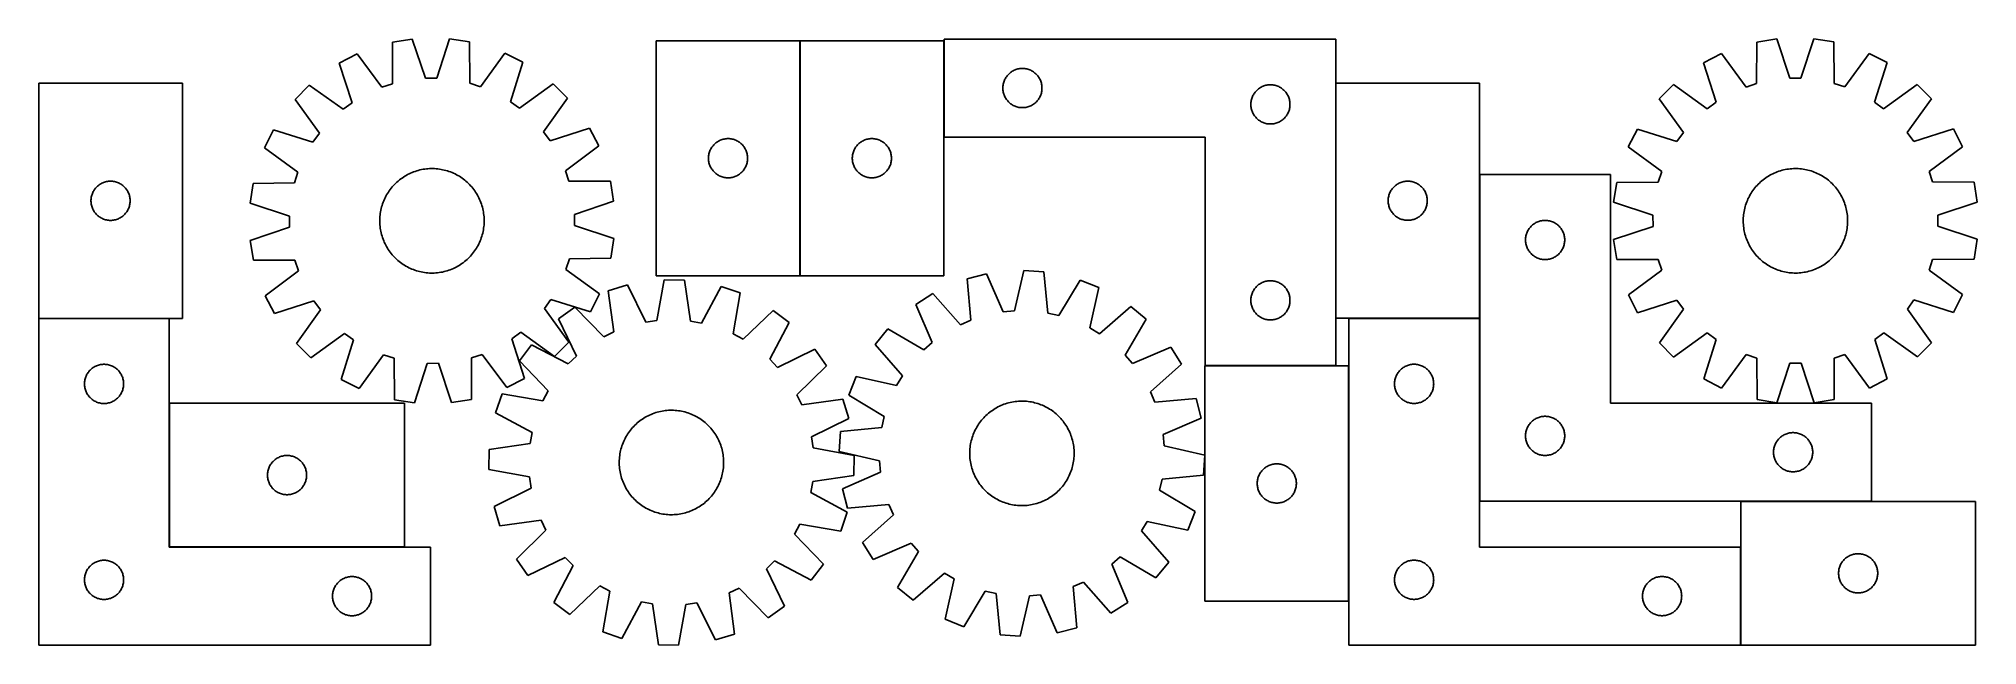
# Model space of a CAD drawing. Header units: millimetres. Extents: x 7 to 1492, y 7 to 471.
import ezdxf

# ---------------------------------------------------------------- set-up
doc = ezdxf.new("R2010")
doc.units = ezdxf.units.MM
doc.layers.add('COMMON', color=5, linetype='CONTINUOUS', true_color=0x0000ff)
doc.layers.add('CUT', color=7, linetype='CONTINUOUS', true_color=0x000000)

msp = doc.modelspace()

# ---------------------------------------------------------------- linework, layer by layer
at = {"layer": 'COMMON'}
for p, q in [((590.084995, 469.319155), (590.084995, 289.319155)), ((1000.597537, 436.792592), (1000.597537, 256.792592)), ((6.923106, 256.651087), (106.923106, 256.651087)), ((1010.57036, 256.692591), (1110.57036, 256.692591)), ((1000.497537, 220.437177), (900.497537, 220.437177)), ((1010.47036, 40.337176), (1010.47036, 220.337176)), ((107.023106, 191.751088), (107.023106, 81.751088)), ((1410.955138, 116.653779), (1310.770361, 116.653779)), ((107.123107, 81.651087), (287.123107, 81.651087)), ((1310.67036, 81.592591), (1310.67036, 6.592591))]:
    msp.add_line(p, q, dxfattribs=at)
at = {"layer": 'CUT'}
for p, q in [((293.082375, 470.590845), (277.899785, 468.096947)), ((277.899785, 468.096947), (277.906444, 436.332585)), ((303.237156, 440.493417), (293.082375, 470.590845)), ((321.620754, 470.754282), (311.811359, 440.542521)), ((336.830912, 468.434442), (321.620754, 470.754282)), ((337.188066, 436.672087), (336.830912, 468.434442)), ((589.984995, 469.319155), (479.984995, 469.319155)), ((479.984995, 469.319155), (479.984995, 289.319155)), ((589.984995, 289.319155), (589.984995, 469.319155)), ((700.184996, 469.319155), (590.184996, 469.319155)), ((590.184996, 469.319155), (590.184996, 289.319155)), ((700.184996, 289.319155), (700.184996, 469.319155)), ((1000.497537, 470.537177), (700.497537, 470.537177)), ((700.497537, 470.537177), (700.497537, 395.537177)), ((1000.497537, 220.537177), (1000.497537, 470.537177)), ((1323.1592, 468.264631), (1323.005313, 436.50064)), ((1338.3542, 470.681759), (1323.1592, 468.264631)), ((1348.356731, 440.533391), (1338.3542, 470.681759)), ((1366.893041, 470.700954), (1356.931073, 440.539158)), ((1382.091279, 468.304267), (1366.893041, 470.700954)), ((1382.287893, 436.540512), (1382.091279, 468.304267)), ((250.808678, 459.122664), (237.139835, 452.059149)), ((237.139835, 452.059149), (246.961895, 421.851503)), ((269.767066, 433.63631), (250.808678, 459.122664)), ((364.023028, 459.771036), (345.357792, 434.069213)), ((377.771878, 452.864539), (364.023028, 459.771036)), ((368.296444, 422.546378), (377.771878, 452.864539)), ((752.123881, 445.482332), (752.775645, 445.896896)), ((752.775645, 445.896896), (753.447886, 446.277359)), ((753.447886, 446.277359), (754.138821, 446.622711)), ((754.138821, 446.622711), (754.846619, 446.932037)), ((754.846619, 446.932037), (755.569402, 447.204515)), ((755.569402, 447.204515), (756.305253, 447.439425)), ((756.305253, 447.439425), (757.052221, 447.636143)), ((757.052221, 447.636143), (757.808326, 447.794146)), ((757.808326, 447.794146), (758.571562, 447.913017)), ((758.571562, 447.913017), (759.339905, 447.99244)), ((759.339905, 447.99244), (760.111319, 448.032204)), ((760.111319, 448.032204), (760.883756, 448.032204)), ((760.883756, 448.032204), (761.655169, 447.99244)), ((761.655169, 447.99244), (762.423513, 447.913017)), ((762.423513, 447.913017), (763.186749, 447.794146)), ((763.186749, 447.794146), (763.942853, 447.636143)), ((763.942853, 447.636143), (764.689822, 447.439425)), ((764.689822, 447.439425), (765.425673, 447.204515)), ((765.425673, 447.204515), (766.148456, 446.932037)), ((766.148456, 446.932037), (766.856253, 446.622711)), ((766.856253, 446.622711), (767.547188, 446.277359)), ((767.547188, 446.277359), (768.219429, 445.896896)), ((768.219429, 445.896896), (768.871193, 445.482332)), ((1296.02308, 459.427389), (1282.31871, 452.433049)), ((1282.31871, 452.433049), (1291.987967, 422.176146)), ((1314.852411, 433.845538), (1296.02308, 459.427389)), ((1409.239261, 459.503535), (1390.444359, 433.896379)), ((1422.953028, 452.527636), (1409.239261, 459.503535)), ((1413.324479, 422.257753), (1422.953028, 452.527636)), ((116.923106, 436.751088), (6.923106, 436.751088)), ((6.923106, 436.751088), (6.923106, 256.751088)), ((116.923106, 256.751088), (116.923106, 436.751088)), ((214.147867, 435.152486), (203.33077, 424.210778)), ((240.054082, 416.771986), (214.147867, 435.152486)), ((277.906444, 436.332585), (269.767066, 433.63631)), ((311.811359, 440.542521), (303.237156, 440.493417)), ((345.357792, 434.069213), (337.188066, 436.672087)), ((400.955978, 436.222324), (375.261983, 417.546314)), ((411.897686, 425.405228), (400.955978, 436.222324)), ((745.497537, 433.037177), (745.517426, 433.809358)), ((745.517426, 432.264996), (745.497537, 433.037177)), ((745.517426, 433.809358), (745.577039, 434.579492)), ((745.577039, 431.494862), (745.517426, 432.264996)), ((745.577039, 434.579492), (745.676219, 435.345536)), ((745.676219, 430.728818), (745.577039, 431.494862)), ((745.676219, 435.345536), (745.814702, 436.105458)), ((745.814702, 429.968896), (745.676219, 430.728818)), ((745.814702, 436.105458), (745.992121, 436.857244)), ((745.992121, 436.857244), (746.208007, 437.5989)), ((746.208007, 437.5989), (746.461785, 438.328458)), ((746.461785, 438.328458), (746.752784, 439.043986)), ((746.752784, 439.043986), (747.080231, 439.743584)), ((747.080231, 439.743584), (747.443259, 440.425398)), ((747.443259, 440.425398), (747.840904, 441.08762)), ((747.840904, 441.08762), (748.272112, 441.728494)), ((748.272112, 441.728494), (748.73574, 442.346319)), ((748.73574, 442.346319), (749.230558, 442.939459)), ((749.230558, 442.939459), (749.755254, 443.506339)), ((749.755254, 443.506339), (750.308437, 444.045458)), ((750.308437, 444.045458), (750.88864, 444.555384)), ((750.88864, 444.555384), (751.494323, 445.034766)), ((751.494323, 445.034766), (752.123881, 445.482332)), ((768.871193, 445.482332), (769.500752, 445.034766)), ((769.500752, 445.034766), (770.106435, 444.555384)), ((770.106435, 444.555384), (770.686637, 444.045458)), ((770.686637, 444.045458), (771.23982, 443.506339)), ((771.23982, 443.506339), (771.764516, 442.939459)), ((771.764516, 442.939459), (772.259334, 442.346319)), ((772.259334, 442.346319), (772.722962, 441.728494)), ((772.722962, 441.728494), (773.154171, 441.08762)), ((773.154171, 441.08762), (773.551816, 440.425398)), ((773.551816, 440.425398), (773.914844, 439.743584)), ((773.914844, 439.743584), (774.242291, 439.043986)), ((774.242291, 439.043986), (774.53329, 438.328458)), ((774.53329, 438.328458), (774.787068, 437.5989)), ((774.787068, 437.5989), (775.002953, 436.857244)), ((775.002953, 436.857244), (775.180373, 436.105458)), ((775.180373, 436.105458), (775.318856, 435.345536)), ((775.318856, 430.728818), (775.180373, 429.968896)), ((775.318856, 435.345536), (775.418035, 434.579492)), ((775.418035, 431.494862), (775.318856, 430.728818)), ((775.418035, 434.579492), (775.477649, 433.809358)), ((775.477649, 432.264996), (775.418035, 431.494862)), ((775.477649, 433.809358), (775.497537, 433.037177)), ((775.497537, 433.037177), (775.477649, 432.264996)), ((939.230558, 430.439459), (939.755254, 431.006339)), ((939.755254, 431.006339), (940.308437, 431.545458)), ((940.308437, 431.545458), (940.88864, 432.055384)), ((940.88864, 432.055384), (941.494323, 432.534766)), ((941.494323, 432.534766), (942.123881, 432.982332)), ((942.123881, 432.982332), (942.775645, 433.396896)), ((942.775645, 433.396896), (943.447886, 433.777359)), ((943.447886, 433.777359), (944.138821, 434.122711)), ((944.138821, 434.122711), (944.846619, 434.432037)), ((944.846619, 434.432037), (945.569402, 434.704515)), ((945.569402, 434.704515), (946.305253, 434.939425)), ((946.305253, 434.939425), (947.052221, 435.136143)), ((947.052221, 435.136143), (947.808326, 435.294146)), ((947.808326, 435.294146), (948.571562, 435.413017)), ((948.571562, 435.413017), (949.339905, 435.49244)), ((949.339905, 435.49244), (950.111319, 435.532204)), ((950.111319, 435.532204), (950.883756, 435.532204)), ((950.883756, 435.532204), (951.655169, 435.49244)), ((951.655169, 435.49244), (952.423513, 435.413017)), ((952.423513, 435.413017), (953.186749, 435.294146)), ((953.186749, 435.294146), (953.942853, 435.136143)), ((953.942853, 435.136143), (954.689822, 434.939425)), ((954.689822, 434.939425), (955.425673, 434.704515)), ((955.425673, 434.704515), (956.148456, 434.432037)), ((956.148456, 434.432037), (956.856253, 434.122711)), ((956.856253, 434.122711), (957.547188, 433.777359)), ((957.547188, 433.777359), (958.219429, 433.396896)), ((958.219429, 433.396896), (958.871193, 432.982332)), ((958.871193, 432.982332), (959.500752, 432.534766)), ((959.500752, 432.534766), (960.106435, 432.055384)), ((960.106435, 432.055384), (960.686637, 431.545458)), ((960.686637, 431.545458), (961.23982, 431.006339)), ((961.23982, 431.006339), (961.764516, 430.439459)), ((1110.697538, 436.792592), (1000.697538, 436.792592)), ((1000.697538, 436.792592), (1000.697538, 256.792592)), ((1110.697538, 256.792592), (1110.697538, 436.792592)), ((1259.241585, 435.642811), (1248.369324, 424.755915)), ((1285.054569, 417.131608), (1259.241585, 435.642811)), ((1323.005313, 436.50064), (1314.852411, 433.845538)), ((1356.931073, 440.539158), (1348.356731, 440.533391)), ((1390.444359, 433.896379), (1382.287893, 436.540512)), ((1446.052717, 435.768455), (1420.264657, 417.222547)), ((1456.939613, 424.896194), (1446.052717, 435.768455)), ((203.33077, 424.210778), (222.006781, 398.516783)), ((246.961895, 421.851503), (240.054082, 416.771986)), ((375.261983, 417.546314), (368.296444, 422.546378)), ((393.517186, 399.499013), (411.897686, 425.405228)), ((745.992121, 429.21711), (745.814702, 429.968896)), ((746.208007, 428.475455), (745.992121, 429.21711)), ((746.461785, 427.745896), (746.208007, 428.475455)), ((746.752784, 427.030368), (746.461785, 427.745896)), ((747.080231, 426.33077), (746.752784, 427.030368)), ((747.443259, 425.648956), (747.080231, 426.33077)), ((747.840904, 424.986734), (747.443259, 425.648956)), ((748.272112, 424.345861), (747.840904, 424.986734)), ((748.73574, 423.728035), (748.272112, 424.345861)), ((749.230558, 423.134895), (748.73574, 423.728035)), ((749.755254, 422.568015), (749.230558, 423.134895)), ((750.308437, 422.028897), (749.755254, 422.568015)), ((750.88864, 421.51897), (750.308437, 422.028897)), ((751.494323, 421.039588), (750.88864, 421.51897)), ((752.123881, 420.592022), (751.494323, 421.039588)), ((752.775645, 420.177458), (752.123881, 420.592022)), ((753.447886, 419.796995), (752.775645, 420.177458)), ((754.138821, 419.451643), (753.447886, 419.796995)), ((754.846619, 419.142318), (754.138821, 419.451643)), ((755.569402, 418.869839), (754.846619, 419.142318)), ((756.305253, 418.634929), (755.569402, 418.869839)), ((757.052221, 418.438211), (756.305253, 418.634929)), ((757.808326, 418.280208), (757.052221, 418.438211)), ((758.571562, 418.161337), (757.808326, 418.280208)), ((759.339905, 418.081914), (758.571562, 418.161337)), ((760.111319, 418.04215), (759.339905, 418.081914)), ((760.883756, 418.04215), (760.111319, 418.04215)), ((761.655169, 418.081914), (760.883756, 418.04215)), ((762.423513, 418.161337), (761.655169, 418.081914)), ((763.186749, 418.280208), (762.423513, 418.161337)), ((763.942853, 418.438211), (763.186749, 418.280208)), ((764.689822, 418.634929), (763.942853, 418.438211)), ((765.425673, 418.869839), (764.689822, 418.634929)), ((766.148456, 419.142318), (765.425673, 418.869839)), ((766.856253, 419.451643), (766.148456, 419.142318)), ((767.547188, 419.796995), (766.856253, 419.451643)), ((768.219429, 420.177458), (767.547188, 419.796995)), ((768.871193, 420.592022), (768.219429, 420.177458)), ((769.500752, 421.039588), (768.871193, 420.592022)), ((770.106435, 421.51897), (769.500752, 421.039588)), ((770.686637, 422.028897), (770.106435, 421.51897)), ((771.23982, 422.568015), (770.686637, 422.028897)), ((771.764516, 423.134895), (771.23982, 422.568015)), ((772.259334, 423.728035), (771.764516, 423.134895)), ((772.722962, 424.345861), (772.259334, 423.728035)), ((773.154171, 424.986734), (772.722962, 424.345861)), ((773.551816, 425.648956), (773.154171, 424.986734)), ((773.914844, 426.33077), (773.551816, 425.648956)), ((774.242291, 427.030368), (773.914844, 426.33077)), ((774.53329, 427.745896), (774.242291, 427.030368)), ((774.787068, 428.475455), (774.53329, 427.745896)), ((775.002953, 429.21711), (774.787068, 428.475455)), ((775.180373, 429.968896), (775.002953, 429.21711)), ((935.497537, 420.537177), (935.517426, 421.309358)), ((935.517426, 419.764996), (935.497537, 420.537177)), ((935.517426, 421.309358), (935.577039, 422.079492)), ((935.577039, 418.994862), (935.517426, 419.764996)), ((935.577039, 422.079492), (935.676219, 422.845536)), ((935.676219, 418.228818), (935.577039, 418.994862)), ((935.676219, 422.845536), (935.814702, 423.605458)), ((935.814702, 417.468896), (935.676219, 418.228818)), ((935.814702, 423.605458), (935.992121, 424.357244)), ((935.992121, 416.71711), (935.814702, 417.468896)), ((935.992121, 424.357244), (936.208007, 425.0989)), ((936.208007, 415.975455), (935.992121, 416.71711)), ((936.208007, 425.0989), (936.461785, 425.828458)), ((936.461785, 415.245896), (936.208007, 415.975455)), ((936.461785, 425.828458), (936.752784, 426.543986)), ((936.752784, 426.543986), (937.080231, 427.243584)), ((937.080231, 427.243584), (937.443259, 427.925398)), ((937.443259, 427.925398), (937.840904, 428.58762)), ((937.840904, 428.58762), (938.272112, 429.228494)), ((938.272112, 429.228494), (938.73574, 429.846319)), ((938.73574, 429.846319), (939.230558, 430.439459)), ((961.764516, 430.439459), (962.259334, 429.846319)), ((962.259334, 429.846319), (962.722962, 429.228494)), ((962.722962, 429.228494), (963.154171, 428.58762)), ((963.154171, 428.58762), (963.551816, 427.925398)), ((963.551816, 427.925398), (963.914844, 427.243584)), ((963.914844, 427.243584), (964.242291, 426.543986)), ((964.242291, 426.543986), (964.53329, 425.828458)), ((964.53329, 425.828458), (964.787068, 425.0989)), ((964.787068, 415.975455), (964.53329, 415.245896)), ((964.787068, 425.0989), (965.002953, 424.357244)), ((965.002953, 416.71711), (964.787068, 415.975455)), ((965.002953, 424.357244), (965.180373, 423.605458)), ((965.180373, 417.468896), (965.002953, 416.71711)), ((965.180373, 423.605458), (965.318856, 422.845536)), ((965.318856, 418.228818), (965.180373, 417.468896)), ((965.318856, 422.845536), (965.418035, 422.079492)), ((965.418035, 418.994862), (965.318856, 418.228818)), ((965.418035, 422.079492), (965.477649, 421.309358)), ((965.477649, 419.764996), (965.418035, 418.994862)), ((965.477649, 421.309358), (965.497537, 420.537177)), ((965.497537, 420.537177), (965.477649, 419.764996)), ((1248.369324, 424.755915), (1266.915232, 398.967855)), ((1291.987967, 422.176146), (1285.054569, 417.131608)), ((1420.264657, 417.222547), (1413.324479, 422.257753)), ((1438.428411, 399.08321), (1456.939613, 424.896194)), ((186.688555, 401.026678), (179.782059, 387.277829)), ((217.006717, 391.551245), (186.688555, 401.026678)), ((428.804348, 402.41326), (398.596702, 392.591199)), ((435.867864, 388.744416), (428.804348, 402.41326)), ((936.752784, 414.530368), (936.461785, 415.245896)), ((937.080231, 413.83077), (936.752784, 414.530368)), ((937.443259, 413.148956), (937.080231, 413.83077)), ((937.840904, 412.486734), (937.443259, 413.148956)), ((938.272112, 411.845861), (937.840904, 412.486734)), ((938.73574, 411.228035), (938.272112, 411.845861)), ((939.230558, 410.634895), (938.73574, 411.228035)), ((939.755254, 410.068015), (939.230558, 410.634895)), ((940.308437, 409.528897), (939.755254, 410.068015)), ((940.88864, 409.01897), (940.308437, 409.528897)), ((941.494323, 408.539588), (940.88864, 409.01897)), ((942.123881, 408.092022), (941.494323, 408.539588)), ((942.775645, 407.677458), (942.123881, 408.092022)), ((943.447886, 407.296995), (942.775645, 407.677458)), ((944.138821, 406.951643), (943.447886, 407.296995)), ((944.846619, 406.642318), (944.138821, 406.951643)), ((945.569402, 406.369839), (944.846619, 406.642318)), ((946.305253, 406.134929), (945.569402, 406.369839)), ((947.052221, 405.938211), (946.305253, 406.134929)), ((947.808326, 405.780208), (947.052221, 405.938211)), ((948.571562, 405.661337), (947.808326, 405.780208)), ((949.339905, 405.581914), (948.571562, 405.661337)), ((950.111319, 405.54215), (949.339905, 405.581914)), ((950.883756, 405.54215), (950.111319, 405.54215)), ((951.655169, 405.581914), (950.883756, 405.54215)), ((952.423513, 405.661337), (951.655169, 405.581914)), ((953.186749, 405.780208), (952.423513, 405.661337)), ((953.942853, 405.938211), (953.186749, 405.780208)), ((954.689822, 406.134929), (953.942853, 405.938211)), ((955.425673, 406.369839), (954.689822, 406.134929)), ((956.148456, 406.642318), (955.425673, 406.369839)), ((956.856253, 406.951643), (956.148456, 406.642318)), ((957.547188, 407.296995), (956.856253, 406.951643)), ((958.219429, 407.677458), (957.547188, 407.296995)), ((958.871193, 408.092022), (958.219429, 407.677458)), ((959.500752, 408.539588), (958.871193, 408.092022)), ((960.106435, 409.01897), (959.500752, 408.539588)), ((960.686637, 409.528897), (960.106435, 409.01897)), ((961.23982, 410.068015), (960.686637, 409.528897)), ((961.764516, 410.634895), (961.23982, 410.068015)), ((962.259334, 411.228035), (961.764516, 410.634895)), ((962.722962, 411.845861), (962.259334, 411.228035)), ((963.154171, 412.486734), (962.722962, 411.845861)), ((963.551816, 413.148956), (963.154171, 412.486734)), ((963.914844, 413.83077), (963.551816, 413.148956)), ((964.242291, 414.530368), (963.914844, 413.83077)), ((964.53329, 415.245896), (964.242291, 414.530368)), ((1231.610143, 401.656226), (1224.634244, 387.942459)), ((1261.880025, 392.027677), (1231.610143, 401.656226)), ((1473.729851, 401.819068), (1443.472948, 392.149811)), ((1480.724191, 388.114698), (1473.729851, 401.819068)), ((179.782059, 387.277829), (205.483881, 368.612592)), ((222.006781, 398.516783), (217.006717, 391.551245)), ((398.596702, 392.591199), (393.517186, 399.499013)), ((410.381509, 369.786028), (435.867864, 388.744416)), ((521.399461, 385.677871), (521.744813, 386.368806)), ((521.744813, 386.368806), (522.125275, 387.041047)), ((522.125275, 387.041047), (522.539839, 387.692811)), ((522.539839, 387.692811), (522.987406, 388.322369)), ((522.987406, 388.322369), (523.466788, 388.928052)), ((523.466788, 388.928052), (523.976714, 389.508255)), ((523.976714, 389.508255), (524.515832, 390.061438)), ((524.515832, 390.061438), (525.082713, 390.586134)), ((525.082713, 390.586134), (525.675852, 391.080952)), ((525.675852, 391.080952), (526.293678, 391.54458)), ((526.293678, 391.54458), (526.934552, 391.975788)), ((526.934552, 391.975788), (527.596774, 392.373433)), ((527.596774, 392.373433), (528.278588, 392.736461)), ((528.278588, 392.736461), (528.978186, 393.063908)), ((528.978186, 393.063908), (529.693713, 393.354907)), ((529.693713, 393.354907), (530.423272, 393.608686)), ((530.423272, 393.608686), (531.164928, 393.824571)), ((531.164928, 393.824571), (531.916714, 394.00199)), ((531.916714, 394.00199), (532.676636, 394.140473)), ((532.676636, 394.140473), (533.44268, 394.239653)), ((533.44268, 394.239653), (534.212813, 394.299266)), ((534.212813, 394.299266), (534.984995, 394.319155)), ((534.984995, 394.319155), (535.757176, 394.299266)), ((535.757176, 394.299266), (536.52731, 394.239653)), ((536.52731, 394.239653), (537.293353, 394.140473)), ((537.293353, 394.140473), (538.053276, 394.00199)), ((538.053276, 394.00199), (538.805061, 393.824571)), ((538.805061, 393.824571), (539.546717, 393.608686)), ((539.546717, 393.608686), (540.276276, 393.354907)), ((540.276276, 393.354907), (540.991803, 393.063908)), ((540.991803, 393.063908), (541.691401, 392.736461)), ((541.691401, 392.736461), (542.373216, 392.373433)), ((542.373216, 392.373433), (543.035437, 391.975788)), ((543.035437, 391.975788), (543.676311, 391.54458)), ((543.676311, 391.54458), (544.294137, 391.080952)), ((544.294137, 391.080952), (544.887276, 390.586134)), ((544.887276, 390.586134), (545.454157, 390.061438)), ((545.454157, 390.061438), (545.993275, 389.508255)), ((545.993275, 389.508255), (546.503201, 388.928052)), ((546.503201, 388.928052), (546.982583, 388.322369)), ((546.982583, 388.322369), (547.43015, 387.692811)), ((547.43015, 387.692811), (547.844714, 387.041047)), ((547.844714, 387.041047), (548.225177, 386.368806)), ((548.225177, 386.368806), (548.570529, 385.677871)), ((631.599462, 385.677871), (631.944814, 386.368806)), ((631.944814, 386.368806), (632.325276, 387.041047)), ((632.325276, 387.041047), (632.73984, 387.692811)), ((632.73984, 387.692811), (633.187407, 388.322369)), ((633.187407, 388.322369), (633.666789, 388.928052)), ((633.666789, 388.928052), (634.176715, 389.508255)), ((634.176715, 389.508255), (634.715833, 390.061438)), ((634.715833, 390.061438), (635.282714, 390.586134)), ((635.282714, 390.586134), (635.875853, 391.080952)), ((635.875853, 391.080952), (636.493679, 391.54458)), ((636.493679, 391.54458), (637.134553, 391.975788)), ((637.134553, 391.975788), (637.796775, 392.373433)), ((637.796775, 392.373433), (638.478589, 392.736461)), ((638.478589, 392.736461), (639.178187, 393.063908)), ((639.178187, 393.063908), (639.893714, 393.354907)), ((639.893714, 393.354907), (640.623273, 393.608686)), ((640.623273, 393.608686), (641.364929, 393.824571)), ((641.364929, 393.824571), (642.116715, 394.00199)), ((642.116715, 394.00199), (642.876637, 394.140473)), ((642.876637, 394.140473), (643.642681, 394.239653)), ((643.642681, 394.239653), (644.412814, 394.299266)), ((644.412814, 394.299266), (645.184996, 394.319155)), ((645.184996, 394.319155), (645.957177, 394.299266)), ((645.957177, 394.299266), (646.727311, 394.239653)), ((646.727311, 394.239653), (647.493354, 394.140473)), ((647.493354, 394.140473), (648.253277, 394.00199)), ((648.253277, 394.00199), (649.005062, 393.824571)), ((649.005062, 393.824571), (649.746718, 393.608686)), ((649.746718, 393.608686), (650.476277, 393.354907)), ((650.476277, 393.354907), (651.191804, 393.063908)), ((651.191804, 393.063908), (651.891402, 392.736461)), ((651.891402, 392.736461), (652.573217, 392.373433)), ((652.573217, 392.373433), (653.235438, 391.975788)), ((653.235438, 391.975788), (653.876312, 391.54458)), ((653.876312, 391.54458), (654.494138, 391.080952)), ((654.494138, 391.080952), (655.087277, 390.586134)), ((655.087277, 390.586134), (655.654158, 390.061438)), ((655.654158, 390.061438), (656.193276, 389.508255)), ((656.193276, 389.508255), (656.703202, 388.928052)), ((656.703202, 388.928052), (657.182584, 388.322369)), ((657.182584, 388.322369), (657.630151, 387.692811)), ((657.630151, 387.692811), (658.044715, 387.041047)), ((658.044715, 387.041047), (658.425178, 386.368806)), ((658.425178, 386.368806), (658.77053, 385.677871)), ((700.497537, 395.537177), (900.497537, 395.537177)), ((900.497537, 395.537177), (900.497537, 220.537177)), ((1224.634244, 387.942459), (1250.241399, 369.147557)), ((1266.915232, 398.967855), (1261.880025, 392.027677)), ((1443.472948, 392.149811), (1438.428411, 399.08321)), ((1455.142341, 369.285368), (1480.724191, 388.114698)), ((303.844355, 371.171632), (305.095612, 371.287226)), ((305.095612, 371.287226), (306.349883, 371.36346)), ((306.349883, 371.36346), (307.605929, 371.400259)), ((307.605929, 371.400259), (308.862512, 371.397586)), ((308.862512, 371.397586), (310.118391, 371.355444)), ((310.118391, 371.355444), (311.372326, 371.273875)), ((311.372326, 371.273875), (312.62308, 371.152959)), ((519.989968, 379.705374), (520.029732, 380.476787)), ((519.989968, 378.932936), (519.989968, 379.705374)), ((520.029732, 378.161523), (519.989968, 378.932936)), ((520.029732, 380.476787), (520.109154, 381.24513)), ((520.109154, 377.393179), (520.029732, 378.161523)), ((520.109154, 381.24513), (520.228025, 382.008366)), ((520.228025, 376.629943), (520.109154, 377.393179)), ((520.228025, 382.008366), (520.386029, 382.764471)), ((520.386029, 375.873839), (520.228025, 376.629943)), ((520.386029, 382.764471), (520.582746, 383.511439)), ((520.582746, 375.12687), (520.386029, 375.873839)), ((520.582746, 383.511439), (520.817656, 384.247291)), ((520.817656, 374.391019), (520.582746, 375.12687)), ((520.817656, 384.247291), (521.090135, 384.970073)), ((521.090135, 373.668236), (520.817656, 374.391019)), ((521.090135, 384.970073), (521.399461, 385.677871)), ((521.399461, 372.960439), (521.090135, 373.668236)), ((521.744813, 372.269504), (521.399461, 372.960439)), ((522.125275, 371.597263), (521.744813, 372.269504)), ((522.539839, 370.945499), (522.125275, 371.597263)), ((547.844714, 371.597263), (547.43015, 370.945499)), ((548.225177, 372.269504), (547.844714, 371.597263)), ((548.570529, 372.960439), (548.225177, 372.269504)), ((548.570529, 385.677871), (548.879854, 384.970073)), ((548.879854, 373.668236), (548.570529, 372.960439)), ((548.879854, 384.970073), (549.152333, 384.247291)), ((549.152333, 374.391019), (548.879854, 373.668236)), ((549.152333, 384.247291), (549.387243, 383.511439)), ((549.387243, 375.12687), (549.152333, 374.391019)), ((549.387243, 383.511439), (549.58396, 382.764471)), ((549.58396, 375.873839), (549.387243, 375.12687)), ((549.58396, 382.764471), (549.741964, 382.008366)), ((549.741964, 376.629943), (549.58396, 375.873839)), ((549.741964, 382.008366), (549.860835, 381.24513)), ((549.860835, 377.393179), (549.741964, 376.629943)), ((549.860835, 381.24513), (549.940257, 380.476787)), ((549.940257, 378.161523), (549.860835, 377.393179)), ((549.940257, 380.476787), (549.980022, 379.705374)), ((549.980022, 378.932936), (549.940257, 378.161523)), ((549.980022, 379.705374), (549.980022, 378.932936)), ((630.189969, 379.705374), (630.229733, 380.476787)), ((630.189969, 378.932936), (630.189969, 379.705374)), ((630.229733, 378.161523), (630.189969, 378.932936)), ((630.229733, 380.476787), (630.309155, 381.24513)), ((630.309155, 377.393179), (630.229733, 378.161523)), ((630.309155, 381.24513), (630.428026, 382.008366)), ((630.428026, 376.629943), (630.309155, 377.393179)), ((630.428026, 382.008366), (630.58603, 382.764471)), ((630.58603, 375.873839), (630.428026, 376.629943)), ((630.58603, 382.764471), (630.782747, 383.511439)), ((630.782747, 375.12687), (630.58603, 375.873839)), ((630.782747, 383.511439), (631.017657, 384.247291)), ((631.017657, 374.391019), (630.782747, 375.12687)), ((631.017657, 384.247291), (631.290136, 384.970073)), ((631.290136, 373.668236), (631.017657, 374.391019)), ((631.290136, 384.970073), (631.599462, 385.677871)), ((631.599462, 372.960439), (631.290136, 373.668236)), ((631.944814, 372.269504), (631.599462, 372.960439)), ((632.325276, 371.597263), (631.944814, 372.269504)), ((632.73984, 370.945499), (632.325276, 371.597263)), ((658.044715, 371.597263), (657.630151, 370.945499)), ((658.425178, 372.269504), (658.044715, 371.597263)), ((658.77053, 372.960439), (658.425178, 372.269504)), ((658.77053, 385.677871), (659.079855, 384.970073)), ((659.079855, 373.668236), (658.77053, 372.960439)), ((659.079855, 384.970073), (659.352334, 384.247291)), ((659.352334, 374.391019), (659.079855, 373.668236)), ((659.352334, 384.247291), (659.587244, 383.511439)), ((659.587244, 375.12687), (659.352334, 374.391019)), ((659.587244, 383.511439), (659.783961, 382.764471)), ((659.783961, 375.873839), (659.587244, 375.12687)), ((659.783961, 382.764471), (659.941965, 382.008366)), ((659.941965, 376.629943), (659.783961, 375.873839)), ((659.941965, 382.008366), (660.060836, 381.24513)), ((660.060836, 377.393179), (659.941965, 376.629943)), ((660.060836, 381.24513), (660.140258, 380.476787)), ((660.140258, 378.161523), (660.060836, 377.393179)), ((660.140258, 380.476787), (660.180023, 379.705374)), ((660.180023, 378.932936), (660.140258, 378.161523)), ((660.180023, 379.705374), (660.180023, 378.932936)), ((1348.61355, 371.209423), (1349.865376, 371.318691)), ((1349.865376, 371.318691), (1351.120016, 371.388584)), ((1351.120016, 371.388584), (1352.376232, 371.419034)), ((1352.376232, 371.419034), (1353.632785, 371.41001)), ((1353.632785, 371.41001), (1354.888435, 371.361521)), ((1354.888435, 371.361521), (1356.141942, 371.273616)), ((1356.141942, 371.273616), (1357.392069, 371.14638)), ((50.404899, 356.359986), (50.914825, 356.940188)), ((50.914825, 356.940188), (51.453943, 357.493371)), ((51.453943, 357.493371), (52.020824, 358.018067)), ((52.020824, 358.018067), (52.613963, 358.512885)), ((52.613963, 358.512885), (53.231789, 358.976513)), ((53.231789, 358.976513), (53.872663, 359.407722)), ((53.872663, 359.407722), (54.534885, 359.805367)), ((54.534885, 359.805367), (55.216699, 360.168394)), ((55.216699, 360.168394), (55.916297, 360.495842)), ((55.916297, 360.495842), (56.631824, 360.78684)), ((56.631824, 360.78684), (57.361383, 361.040619)), ((57.361383, 361.040619), (58.103039, 361.256504)), ((58.103039, 361.256504), (58.854825, 361.433923)), ((58.854825, 361.433923), (59.614747, 361.572407)), ((59.614747, 361.572407), (60.380791, 361.671586)), ((60.380791, 361.671586), (61.150924, 361.731199)), ((61.150924, 361.731199), (61.923106, 361.751088)), ((61.923106, 361.751088), (62.695287, 361.731199)), ((62.695287, 361.731199), (63.465421, 361.671586)), ((63.465421, 361.671586), (64.231464, 361.572407)), ((64.231464, 361.572407), (64.991387, 361.433923)), ((64.991387, 361.433923), (65.743172, 361.256504)), ((65.743172, 361.256504), (66.484828, 361.040619)), ((66.484828, 361.040619), (67.214387, 360.78684)), ((67.214387, 360.78684), (67.929914, 360.495842)), ((67.929914, 360.495842), (68.629512, 360.168394)), ((68.629512, 360.168394), (69.311327, 359.805367)), ((69.311327, 359.805367), (69.973548, 359.407722)), ((69.973548, 359.407722), (70.614422, 358.976513)), ((70.614422, 358.976513), (71.232248, 358.512885)), ((71.232248, 358.512885), (71.825387, 358.018067)), ((71.825387, 358.018067), (72.392268, 357.493371)), ((72.392268, 357.493371), (72.931386, 356.940188)), ((72.931386, 356.940188), (73.441312, 356.359986)), ((171.118653, 360.085712), (168.798812, 344.875555)), ((202.881008, 360.442867), (171.118653, 360.085712)), ((205.483881, 368.612592), (202.881008, 360.442867)), ((276.212919, 355.488743), (276.9852, 356.479999)), ((276.9852, 356.479999), (277.788235, 357.446509)), ((277.788235, 357.446509), (278.621233, 358.387318)), ((278.621233, 358.387318), (279.483371, 359.301498)), ((279.483371, 359.301498), (280.373799, 360.188146)), ((280.373799, 360.188146), (281.291638, 361.046387)), ((281.291638, 361.046387), (282.235982, 361.875375)), ((282.235982, 361.875375), (283.2059, 362.674291)), ((283.2059, 362.674291), (284.200433, 363.442348)), ((284.200433, 363.442348), (285.218601, 364.178786)), ((285.218601, 364.178786), (286.259398, 364.882879)), ((286.259398, 364.882879), (287.321798, 365.553933)), ((287.321798, 365.553933), (288.404752, 366.191285)), ((288.404752, 366.191285), (289.507191, 366.794306)), ((289.507191, 366.794306), (290.628028, 367.362401)), ((290.628028, 367.362401), (291.766156, 367.895009)), ((291.766156, 367.895009), (292.920452, 368.391605)), ((292.920452, 368.391605), (294.089777, 368.851699)), ((294.089777, 368.851699), (295.272976, 369.274836)), ((295.272976, 369.274836), (296.468883, 369.6606)), ((296.468883, 369.6606), (297.676317, 370.008608)), ((297.676317, 370.008608), (298.894087, 370.318519)), ((298.894087, 370.318519), (300.12099, 370.590025)), ((300.12099, 370.590025), (301.355816, 370.82286)), ((301.355816, 370.82286), (302.597346, 371.016793)), ((302.597346, 371.016793), (303.844355, 371.171632)), ((312.62308, 371.152959), (313.869419, 370.992816)), ((313.869419, 370.992816), (315.110113, 370.793603)), ((315.110113, 370.793603), (316.343937, 370.555517)), ((316.343937, 370.555517), (317.569674, 370.278794)), ((317.569674, 370.278794), (318.786114, 369.963705)), ((318.786114, 369.963705), (319.992056, 369.610563)), ((319.992056, 369.610563), (321.186311, 369.219716)), ((321.186311, 369.219716), (322.3677, 368.791549)), ((322.3677, 368.791549), (323.535057, 368.326485)), ((323.535057, 368.326485), (324.68723, 367.824983)), ((324.68723, 367.824983), (325.823082, 367.287537)), ((325.823082, 367.287537), (326.941492, 366.714679)), ((326.941492, 366.714679), (328.041356, 366.106974)), ((328.041356, 366.106974), (329.121588, 365.46502)), ((329.121588, 365.46502), (330.181124, 364.789453)), ((330.181124, 364.789453), (331.218917, 364.080938)), ((331.218917, 364.080938), (332.233942, 363.340175)), ((332.233942, 363.340175), (333.225199, 362.567895)), ((333.225199, 362.567895), (334.191709, 361.764859)), ((334.191709, 361.764859), (335.132518, 360.931862)), ((335.132518, 360.931862), (336.046697, 360.069723)), ((336.046697, 360.069723), (336.933345, 359.179295)), ((336.933345, 359.179295), (337.791587, 358.261456)), ((337.791587, 358.261456), (338.620575, 357.317112)), ((338.620575, 357.317112), (339.419491, 356.347195)), ((413.077784, 361.64665), (410.381509, 369.786028)), ((444.842146, 361.653309), (413.077784, 361.64665)), ((447.336044, 346.47072), (444.842146, 361.653309)), ((522.987406, 370.315941), (522.539839, 370.945499)), ((523.466788, 369.710257), (522.987406, 370.315941)), ((523.976714, 369.130055), (523.466788, 369.710257)), ((524.515832, 368.576872), (523.976714, 369.130055)), ((525.082713, 368.052176), (524.515832, 368.576872)), ((525.675852, 367.557358), (525.082713, 368.052176)), ((526.293678, 367.09373), (525.675852, 367.557358)), ((526.934552, 366.662521), (526.293678, 367.09373)), ((527.596774, 366.264876), (526.934552, 366.662521)), ((528.278588, 365.901849), (527.596774, 366.264876)), ((528.978186, 365.574401), (528.278588, 365.901849)), ((529.693713, 365.283403), (528.978186, 365.574401)), ((530.423272, 365.029624), (529.693713, 365.283403)), ((531.164928, 364.813739), (530.423272, 365.029624)), ((531.916714, 364.63632), (531.164928, 364.813739)), ((532.676636, 364.497836), (531.916714, 364.63632)), ((533.44268, 364.398657), (532.676636, 364.497836)), ((534.212813, 364.339043), (533.44268, 364.398657)), ((534.984995, 364.319155), (534.212813, 364.339043)), ((535.757176, 364.339043), (534.984995, 364.319155)), ((536.52731, 364.398657), (535.757176, 364.339043)), ((537.293353, 364.497836), (536.52731, 364.398657)), ((538.053276, 364.63632), (537.293353, 364.497836)), ((538.805061, 364.813739), (538.053276, 364.63632)), ((539.546717, 365.029624), (538.805061, 364.813739)), ((540.276276, 365.283403), (539.546717, 365.029624)), ((540.991803, 365.574401), (540.276276, 365.283403)), ((541.691401, 365.901849), (540.991803, 365.574401)), ((542.373216, 366.264876), (541.691401, 365.901849)), ((543.035437, 366.662521), (542.373216, 366.264876)), ((543.676311, 367.09373), (543.035437, 366.662521)), ((544.294137, 367.557358), (543.676311, 367.09373)), ((544.887276, 368.052176), (544.294137, 367.557358)), ((545.454157, 368.576872), (544.887276, 368.052176)), ((545.993275, 369.130055), (545.454157, 368.576872)), ((546.503201, 369.710257), (545.993275, 369.130055)), ((546.982583, 370.315941), (546.503201, 369.710257)), ((547.43015, 370.945499), (546.982583, 370.315941)), ((633.187407, 370.315941), (632.73984, 370.945499)), ((633.666789, 369.710257), (633.187407, 370.315941)), ((634.176715, 369.130055), (633.666789, 369.710257)), ((634.715833, 368.576872), (634.176715, 369.130055)), ((635.282714, 368.052176), (634.715833, 368.576872)), ((635.875853, 367.557358), (635.282714, 368.052176)), ((636.493679, 367.09373), (635.875853, 367.557358)), ((637.134553, 366.662521), (636.493679, 367.09373)), ((637.796775, 366.264876), (637.134553, 366.662521)), ((638.478589, 365.901849), (637.796775, 366.264876)), ((639.178187, 365.574401), (638.478589, 365.901849)), ((639.893714, 365.283403), (639.178187, 365.574401)), ((640.623273, 365.029624), (639.893714, 365.283403)), ((641.364929, 364.813739), (640.623273, 365.029624)), ((642.116715, 364.63632), (641.364929, 364.813739)), ((642.876637, 364.497836), (642.116715, 364.63632)), ((643.642681, 364.398657), (642.876637, 364.497836)), ((644.412814, 364.339043), (643.642681, 364.398657)), ((645.184996, 364.319155), (644.412814, 364.339043)), ((645.957177, 364.339043), (645.184996, 364.319155)), ((646.727311, 364.398657), (645.957177, 364.339043)), ((647.493354, 364.497836), (646.727311, 364.398657)), ((648.253277, 364.63632), (647.493354, 364.497836)), ((649.005062, 364.813739), (648.253277, 364.63632)), ((649.746718, 365.029624), (649.005062, 364.813739)), ((650.476277, 365.283403), (649.746718, 365.029624)), ((651.191804, 365.574401), (650.476277, 365.283403)), ((651.891402, 365.901849), (651.191804, 365.574401)), ((652.573217, 366.264876), (651.891402, 365.901849)), ((653.235438, 366.662521), (652.573217, 366.264876)), ((653.876312, 367.09373), (653.235438, 366.662521)), ((654.494138, 367.557358), (653.876312, 367.09373)), ((655.087277, 368.052176), (654.494138, 367.557358)), ((655.654158, 368.576872), (655.087277, 368.052176)), ((656.193276, 369.130055), (655.654158, 368.576872)), ((656.703202, 369.710257), (656.193276, 369.130055)), ((657.182584, 370.315941), (656.703202, 369.710257)), ((657.630151, 370.945499), (657.182584, 370.315941)), ((1044.179332, 356.40149), (1044.689258, 356.981692)), ((1044.689258, 356.981692), (1045.228376, 357.534875)), ((1045.228376, 357.534875), (1045.795256, 358.059571)), ((1045.795256, 358.059571), (1046.388396, 358.554389)), ((1046.388396, 358.554389), (1047.006222, 359.018017)), ((1047.006222, 359.018017), (1047.647095, 359.449225)), ((1047.647095, 359.449225), (1048.309317, 359.846871)), ((1048.309317, 359.846871), (1048.991131, 360.209898)), ((1048.991131, 360.209898), (1049.69073, 360.537346)), ((1049.69073, 360.537346), (1050.406257, 360.828344)), ((1050.406257, 360.828344), (1051.135816, 361.082123)), ((1051.135816, 361.082123), (1051.877471, 361.298008)), ((1051.877471, 361.298008), (1052.629257, 361.475427)), ((1052.629257, 361.475427), (1053.38918, 361.61391)), ((1053.38918, 361.61391), (1054.155223, 361.71309)), ((1054.155223, 361.71309), (1054.925357, 361.772703)), ((1054.925357, 361.772703), (1055.697538, 361.792592)), ((1055.697538, 361.792592), (1056.46972, 361.772703)), ((1056.46972, 361.772703), (1057.239853, 361.71309)), ((1057.239853, 361.71309), (1058.005897, 361.61391)), ((1058.005897, 361.61391), (1058.765819, 361.475427)), ((1058.765819, 361.475427), (1059.517605, 361.298008)), ((1059.517605, 361.298008), (1060.259261, 361.082123)), ((1060.259261, 361.082123), (1060.98882, 360.828344)), ((1060.98882, 360.828344), (1061.704347, 360.537346)), ((1061.704347, 360.537346), (1062.403945, 360.209898)), ((1062.403945, 360.209898), (1063.085759, 359.846871)), ((1063.085759, 359.846871), (1063.747981, 359.449225)), ((1063.747981, 359.449225), (1064.388855, 359.018017)), ((1064.388855, 359.018017), (1065.006681, 358.554389)), ((1065.006681, 358.554389), (1065.59982, 358.059571)), ((1065.59982, 358.059571), (1066.166701, 357.534875)), ((1066.166701, 357.534875), (1066.705819, 356.981692)), ((1066.705819, 356.981692), (1067.215745, 356.40149)), ((1210.955138, 366.753779), (1110.955138, 366.753779)), ((1110.955138, 366.753779), (1110.955138, 116.753779)), ((1210.955138, 191.753779), (1210.955138, 366.753779)), ((1215.833512, 360.794477), (1213.436825, 345.596239)), ((1247.597266, 360.991091), (1215.833512, 360.794477)), ((1250.241399, 369.147557), (1247.597266, 360.991091)), ((1320.903202, 355.666391), (1321.680482, 356.653731)), ((1321.680482, 356.653731), (1322.488393, 357.61617)), ((1322.488393, 357.61617), (1323.326135, 358.552757)), ((1323.326135, 358.552757), (1324.192883, 359.462567)), ((1324.192883, 359.462567), (1325.087781, 360.344703)), ((1325.087781, 360.344703), (1326.009946, 361.198295)), ((1326.009946, 361.198295), (1326.958468, 362.022499)), ((1326.958468, 362.022499), (1327.932411, 362.816503)), ((1327.932411, 362.816503), (1328.930813, 363.579523)), ((1328.930813, 363.579523), (1329.95269, 364.310806)), ((1329.95269, 364.310806), (1330.997033, 365.00963)), ((1330.997033, 365.00963), (1332.062811, 365.675305)), ((1332.062811, 365.675305), (1333.148972, 366.307175)), ((1333.148972, 366.307175), (1334.254446, 366.904617)), ((1334.254446, 366.904617), (1335.378139, 367.467039)), ((1335.378139, 367.467039), (1336.518945, 367.993888)), ((1336.518945, 367.993888), (1337.675736, 368.484644)), ((1337.675736, 368.484644), (1338.847371, 368.938822)), ((1338.847371, 368.938822), (1340.032694, 369.355973)), ((1340.032694, 369.355973), (1341.230536, 369.735687)), ((1341.230536, 369.735687), (1342.439713, 370.077589)), ((1342.439713, 370.077589), (1343.659034, 370.38134)), ((1343.659034, 370.38134), (1344.887293, 370.646642)), ((1344.887293, 370.646642), (1346.12328, 370.873233)), ((1346.12328, 370.873233), (1347.365775, 371.060888)), ((1347.365775, 371.060888), (1348.61355, 371.209423)), ((1357.392069, 371.14638), (1358.637582, 370.979939)), ((1358.637582, 370.979939), (1359.877254, 370.774458)), ((1359.877254, 370.774458), (1361.109859, 370.530139)), ((1361.109859, 370.530139), (1362.334181, 370.247224)), ((1362.334181, 370.247224), (1363.549013, 369.925992)), ((1363.549013, 369.925992), (1364.753155, 369.566759)), ((1364.753155, 369.566759), (1365.94542, 369.16988)), ((1365.94542, 369.16988), (1367.124629, 368.735748)), ((1367.124629, 368.735748), (1368.289621, 368.264789)), ((1368.289621, 368.264789), (1369.439244, 367.75747)), ((1369.439244, 367.75747), (1370.572365, 367.214291)), ((1370.572365, 367.214291), (1371.687865, 366.635787)), ((1371.687865, 366.635787), (1372.784644, 366.02253)), ((1372.784644, 366.02253), (1373.861618, 365.375126)), ((1373.861618, 365.375126), (1374.917726, 364.694212)), ((1374.917726, 364.694212), (1375.951924, 363.980461)), ((1375.951924, 363.980461), (1376.963193, 363.234577)), ((1376.963193, 363.234577), (1377.950533, 362.457296)), ((1377.950533, 362.457296), (1378.912972, 361.649386)), ((1378.912972, 361.649386), (1379.849559, 360.811644)), ((1379.849559, 360.811644), (1380.759369, 359.944896)), ((1380.759369, 359.944896), (1381.641505, 359.049998)), ((1381.641505, 359.049998), (1382.495097, 358.127833)), ((1382.495097, 358.127833), (1383.319301, 357.179311)), ((1383.319301, 357.179311), (1384.113305, 356.205368)), ((1457.797442, 361.132466), (1455.142341, 369.285368)), ((1489.561433, 360.978579), (1457.797442, 361.132466)), ((1491.978561, 345.783579), (1489.561433, 360.978579)), ((46.928079, 347.137307), (46.967843, 347.90872)), ((46.928079, 346.364869), (46.928079, 347.137307)), ((46.967843, 345.593456), (46.928079, 346.364869)), ((46.967843, 347.90872), (47.047265, 348.677063)), ((47.047265, 344.825113), (46.967843, 345.593456)), ((47.047265, 348.677063), (47.166136, 349.4403)), ((47.166136, 344.061877), (47.047265, 344.825113)), ((47.166136, 349.4403), (47.32414, 350.196404)), ((47.32414, 343.305772), (47.166136, 344.061877)), ((47.32414, 350.196404), (47.520857, 350.943373)), ((47.520857, 342.558804), (47.32414, 343.305772)), ((47.520857, 350.943373), (47.755767, 351.679224)), ((47.755767, 341.822952), (47.520857, 342.558804)), ((47.755767, 351.679224), (48.028246, 352.402007)), ((48.028246, 341.10017), (47.755767, 341.822952)), ((48.028246, 352.402007), (48.337572, 353.109804)), ((48.337572, 353.109804), (48.682924, 353.800739)), ((48.682924, 353.800739), (49.063386, 354.47298)), ((49.063386, 354.47298), (49.47795, 355.124744)), ((49.47795, 355.124744), (49.925517, 355.754302)), ((49.925517, 355.754302), (50.404899, 356.359986)), ((73.441312, 356.359986), (73.920694, 355.754302)), ((73.920694, 355.754302), (74.368261, 355.124744)), ((74.368261, 355.124744), (74.782825, 354.47298)), ((74.782825, 354.47298), (75.163288, 353.800739)), ((75.163288, 353.800739), (75.50864, 353.109804)), ((75.50864, 353.109804), (75.817965, 352.402007)), ((75.817965, 352.402007), (76.090444, 351.679224)), ((76.090444, 341.822952), (75.817965, 341.10017)), ((76.090444, 351.679224), (76.325354, 350.943373)), ((76.325354, 342.558804), (76.090444, 341.822952)), ((76.325354, 350.943373), (76.522071, 350.196404)), ((76.522071, 343.305772), (76.325354, 342.558804)), ((76.522071, 350.196404), (76.680075, 349.4403)), ((76.680075, 344.061877), (76.522071, 343.305772)), ((76.680075, 349.4403), (76.798946, 348.677063)), ((76.798946, 344.825113), (76.680075, 344.061877)), ((76.798946, 348.677063), (76.878368, 347.90872)), ((76.878368, 345.593456), (76.798946, 344.825113)), ((76.878368, 347.90872), (76.918133, 347.137307)), ((76.918133, 346.364869), (76.878368, 345.593456)), ((76.918133, 347.137307), (76.918133, 346.364869)), ((168.798812, 344.875555), (199.010574, 335.06616)), ((269.274301, 340.824474), (269.589389, 342.040914)), ((269.589389, 342.040914), (269.942531, 343.246857)), ((269.942531, 343.246857), (270.333378, 344.441112)), ((270.333378, 344.441112), (270.761546, 345.622501)), ((270.761546, 345.622501), (271.22661, 346.789858)), ((271.22661, 346.789858), (271.728112, 347.942031)), ((271.728112, 347.942031), (272.265557, 349.077882)), ((272.265557, 349.077882), (272.838415, 350.196292)), ((272.838415, 350.196292), (273.446121, 351.296156)), ((273.446121, 351.296156), (274.088074, 352.376389)), ((274.088074, 352.376389), (274.763641, 353.435925)), ((274.763641, 353.435925), (275.472156, 354.473717)), ((275.472156, 354.473717), (276.212919, 355.488743)), ((339.419491, 356.347195), (340.187547, 355.352662)), ((340.187547, 355.352662), (340.923985, 354.334494)), ((340.923985, 354.334494), (341.628079, 353.293696)), ((341.628079, 353.293696), (342.299133, 352.231296)), ((342.299133, 352.231296), (342.936485, 351.148342)), ((342.936485, 351.148342), (343.539506, 350.045903)), ((343.539506, 350.045903), (344.107601, 348.925066)), ((344.107601, 348.925066), (344.640209, 347.786938)), ((344.640209, 347.786938), (345.136805, 346.632643)), ((345.136805, 346.632643), (345.596899, 345.463318)), ((345.596899, 345.463318), (346.020036, 344.280118)), ((346.020036, 344.280118), (346.405799, 343.084211)), ((346.405799, 343.084211), (346.753808, 341.876777)), ((346.753808, 341.876777), (347.063718, 340.659008)), ((417.238616, 336.315938), (447.336044, 346.47072)), ((1040.702511, 347.178811), (1040.742275, 347.950224)), ((1040.702511, 346.406373), (1040.702511, 347.178811)), ((1040.742275, 345.63496), (1040.702511, 346.406373)), ((1040.742275, 347.950224), (1040.821698, 348.718567)), ((1040.821698, 344.866617), (1040.742275, 345.63496)), ((1040.821698, 348.718567), (1040.940569, 349.481803)), ((1040.940569, 344.103381), (1040.821698, 344.866617)), ((1040.940569, 349.481803), (1041.098573, 350.237908)), ((1041.098573, 343.347276), (1040.940569, 344.103381)), ((1041.098573, 350.237908), (1041.29529, 350.984877)), ((1041.29529, 342.600308), (1041.098573, 343.347276)), ((1041.29529, 350.984877), (1041.5302, 351.720728)), ((1041.5302, 341.864456), (1041.29529, 342.600308)), ((1041.5302, 351.720728), (1041.802679, 352.44351)), ((1041.802679, 341.141674), (1041.5302, 341.864456)), ((1041.802679, 352.44351), (1042.112004, 353.151308)), ((1042.112004, 353.151308), (1042.457356, 353.842243)), ((1042.457356, 353.842243), (1042.837819, 354.514484)), ((1042.837819, 354.514484), (1043.252383, 355.166248)), ((1043.252383, 355.166248), (1043.69995, 355.795806)), ((1043.69995, 355.795806), (1044.179332, 356.40149)), ((1067.215745, 356.40149), (1067.695127, 355.795806)), ((1067.695127, 355.795806), (1068.142693, 355.166248)), ((1068.142693, 355.166248), (1068.557258, 354.514484)), ((1068.557258, 354.514484), (1068.93772, 353.842243)), ((1068.93772, 353.842243), (1069.283072, 353.151308)), ((1069.283072, 353.151308), (1069.592398, 352.44351)), ((1069.592398, 352.44351), (1069.864877, 351.720728)), ((1069.864877, 341.864456), (1069.592398, 341.141674)), ((1069.864877, 351.720728), (1070.099786, 350.984877)), ((1070.099786, 342.600308), (1069.864877, 341.864456)), ((1070.099786, 350.984877), (1070.296504, 350.237908)), ((1070.296504, 343.347276), (1070.099786, 342.600308)), ((1070.296504, 350.237908), (1070.454508, 349.481803)), ((1070.454508, 344.103381), (1070.296504, 343.347276)), ((1070.454508, 349.481803), (1070.573378, 348.718567)), ((1070.573378, 344.866617), (1070.454508, 344.103381)), ((1070.573378, 348.718567), (1070.652801, 347.950224)), ((1070.652801, 345.63496), (1070.573378, 344.866617)), ((1070.652801, 347.950224), (1070.692565, 347.178811)), ((1070.692565, 346.406373), (1070.652801, 345.63496)), ((1070.692565, 347.178811), (1070.692565, 346.406373)), ((1213.436825, 345.596239), (1243.598621, 335.634271)), ((1313.890555, 341.037379), (1314.211787, 342.252211)), ((1314.211787, 342.252211), (1314.57102, 343.456353)), ((1314.57102, 343.456353), (1314.967898, 344.648618)), ((1314.967898, 344.648618), (1315.402031, 345.827827)), ((1315.402031, 345.827827), (1315.872989, 346.992819)), ((1315.872989, 346.992819), (1316.380308, 348.142442)), ((1316.380308, 348.142442), (1316.923488, 349.275563)), ((1316.923488, 349.275563), (1317.501991, 350.391063)), ((1317.501991, 350.391063), (1318.115248, 351.487842)), ((1318.115248, 351.487842), (1318.762653, 352.564816)), ((1318.762653, 352.564816), (1319.443567, 353.620924)), ((1319.443567, 353.620924), (1320.157318, 354.655122)), ((1320.157318, 354.655122), (1320.903202, 355.666391)), ((1384.113305, 356.205368), (1384.876325, 355.206965)), ((1384.876325, 355.206965), (1385.607608, 354.185089)), ((1385.607608, 354.185089), (1386.306432, 353.140746)), ((1386.306432, 353.140746), (1386.972107, 352.074968)), ((1386.972107, 352.074968), (1387.603977, 350.988806)), ((1387.603977, 350.988806), (1388.201419, 349.883333)), ((1388.201419, 349.883333), (1388.763841, 348.759639)), ((1388.763841, 348.759639), (1389.29069, 347.618834)), ((1389.29069, 347.618834), (1389.781446, 346.462043)), ((1389.781446, 346.462043), (1390.235624, 345.290407)), ((1390.235624, 345.290407), (1390.652775, 344.105084)), ((1390.652775, 344.105084), (1391.032489, 342.907243)), ((1391.032489, 342.907243), (1391.374391, 341.698065)), ((1391.374391, 341.698065), (1391.678142, 340.478745)), ((1461.830193, 335.781047), (1491.978561, 345.783579)), ((48.337572, 340.392372), (48.028246, 341.10017)), ((48.682924, 339.701437), (48.337572, 340.392372)), ((49.063386, 339.029196), (48.682924, 339.701437)), ((49.47795, 338.377432), (49.063386, 339.029196)), ((49.925517, 337.747874), (49.47795, 338.377432)), ((50.404899, 337.14219), (49.925517, 337.747874)), ((50.914825, 336.561988), (50.404899, 337.14219)), ((51.453943, 336.008805), (50.914825, 336.561988)), ((52.020824, 335.484109), (51.453943, 336.008805)), ((52.613963, 334.989291), (52.020824, 335.484109)), ((53.231789, 334.525663), (52.613963, 334.989291)), ((53.872663, 334.094455), (53.231789, 334.525663)), ((54.534885, 333.69681), (53.872663, 334.094455)), ((55.216699, 333.333782), (54.534885, 333.69681)), ((55.916297, 333.006335), (55.216699, 333.333782)), ((56.631824, 332.715336), (55.916297, 333.006335)), ((57.361383, 332.461557), (56.631824, 332.715336)), ((58.103039, 332.245672), (57.361383, 332.461557)), ((58.854825, 332.068253), (58.103039, 332.245672)), ((59.614747, 331.92977), (58.854825, 332.068253)), ((60.380791, 331.83059), (59.614747, 331.92977)), ((61.150924, 331.770977), (60.380791, 331.83059)), ((61.923106, 331.751088), (61.150924, 331.770977)), ((62.695287, 331.770977), (61.923106, 331.751088)), ((63.465421, 331.83059), (62.695287, 331.770977)), ((64.231464, 331.92977), (63.465421, 331.83059)), ((64.991387, 332.068253), (64.231464, 331.92977)), ((65.743172, 332.245672), (64.991387, 332.068253)), ((66.484828, 332.461557), (65.743172, 332.245672)), ((67.214387, 332.715336), (66.484828, 332.461557)), ((67.929914, 333.006335), (67.214387, 332.715336)), ((68.629512, 333.333782), (67.929914, 333.006335)), ((69.311327, 333.69681), (68.629512, 333.333782)), ((69.973548, 334.094455), (69.311327, 333.69681)), ((70.614422, 334.525663), (69.973548, 334.094455)), ((71.232248, 334.989291), (70.614422, 334.525663)), ((71.825387, 335.484109), (71.232248, 334.989291)), ((72.392268, 336.008805), (71.825387, 335.484109)), ((72.931386, 336.561988), (72.392268, 336.008805)), ((73.441312, 337.14219), (72.931386, 336.561988)), ((73.920694, 337.747874), (73.441312, 337.14219)), ((74.368261, 338.377432), (73.920694, 337.747874)), ((74.782825, 339.029196), (74.368261, 338.377432)), ((75.163288, 339.701437), (74.782825, 339.029196)), ((75.50864, 340.392372), (75.163288, 339.701437)), ((75.817965, 341.10017), (75.50864, 340.392372)), ((199.010574, 335.06616), (199.059677, 326.491957)), ((268.152836, 330.86073), (268.155509, 332.117312)), ((268.189634, 329.604683), (268.152836, 330.86073)), ((268.155509, 332.117312), (268.19765, 333.373191)), ((268.265868, 328.350413), (268.189634, 329.604683)), ((268.19765, 333.373191), (268.279219, 334.627126)), ((268.381462, 327.099155), (268.265868, 328.350413)), ((268.279219, 334.627126), (268.400135, 335.87788)), ((268.536302, 325.852146), (268.381462, 327.099155)), ((268.400135, 335.87788), (268.560279, 337.124219)), ((268.560279, 337.124219), (268.759492, 338.364913)), ((268.759492, 338.364913), (268.997577, 339.598737)), ((268.997577, 339.598737), (269.274301, 340.824474)), ((347.063718, 340.659008), (347.335225, 339.432104)), ((347.335225, 339.432104), (347.568059, 338.197279)), ((347.568059, 338.197279), (347.761992, 336.955749)), ((347.898159, 326.930015), (347.738015, 325.683675)), ((347.761992, 336.955749), (347.916832, 335.70874)), ((348.019074, 328.180769), (347.898159, 326.930015)), ((347.916832, 335.70874), (348.032426, 334.457482)), ((348.100644, 329.434704), (348.019074, 328.180769)), ((348.032426, 334.457482), (348.10866, 333.203211)), ((348.142785, 330.690582), (348.100644, 329.434704)), ((348.10866, 333.203211), (348.145458, 331.947165)), ((348.145458, 331.947165), (348.142785, 330.690582)), ((417.28772, 327.741735), (417.238616, 336.315938)), ((447.499482, 317.93234), (417.28772, 327.741735)), ((1042.112004, 340.433876), (1041.802679, 341.141674)), ((1042.457356, 339.742941), (1042.112004, 340.433876)), ((1042.837819, 339.0707), (1042.457356, 339.742941)), ((1043.252383, 338.418936), (1042.837819, 339.0707)), ((1043.69995, 337.789378), (1043.252383, 338.418936)), ((1044.179332, 337.183694), (1043.69995, 337.789378)), ((1044.689258, 336.603492), (1044.179332, 337.183694)), ((1045.228376, 336.050309), (1044.689258, 336.603492)), ((1045.795256, 335.525613), (1045.228376, 336.050309)), ((1046.388396, 335.030795), (1045.795256, 335.525613)), ((1047.006222, 334.567167), (1046.388396, 335.030795)), ((1047.647095, 334.135959), (1047.006222, 334.567167)), ((1048.309317, 333.738313), (1047.647095, 334.135959)), ((1048.991131, 333.375286), (1048.309317, 333.738313)), ((1049.69073, 333.047838), (1048.991131, 333.375286)), ((1050.406257, 332.75684), (1049.69073, 333.047838)), ((1051.135816, 332.503061), (1050.406257, 332.75684)), ((1051.877471, 332.287176), (1051.135816, 332.503061)), ((1052.629257, 332.109757), (1051.877471, 332.287176)), ((1053.38918, 331.971274), (1052.629257, 332.109757)), ((1054.155223, 331.872094), (1053.38918, 331.971274)), ((1054.925357, 331.812481), (1054.155223, 331.872094)), ((1055.697538, 331.792592), (1054.925357, 331.812481)), ((1056.46972, 331.812481), (1055.697538, 331.792592)), ((1057.239853, 331.872094), (1056.46972, 331.812481)), ((1058.005897, 331.971274), (1057.239853, 331.872094)), ((1058.765819, 332.109757), (1058.005897, 331.971274)), ((1059.517605, 332.287176), (1058.765819, 332.109757)), ((1060.259261, 332.503061), (1059.517605, 332.287176)), ((1060.98882, 332.75684), (1060.259261, 332.503061)), ((1061.704347, 333.047838), (1060.98882, 332.75684)), ((1062.403945, 333.375286), (1061.704347, 333.047838)), ((1063.085759, 333.738313), (1062.403945, 333.375286)), ((1063.747981, 334.135959), (1063.085759, 333.738313)), ((1064.388855, 334.567167), (1063.747981, 334.135959)), ((1065.006681, 335.030795), (1064.388855, 334.567167)), ((1065.59982, 335.525613), (1065.006681, 335.030795)), ((1066.166701, 336.050309), (1065.59982, 335.525613)), ((1066.705819, 336.603492), (1066.166701, 336.050309)), ((1067.215745, 337.183694), (1066.705819, 336.603492)), ((1067.695127, 337.789378), (1067.215745, 337.183694)), ((1068.142693, 338.418936), (1067.695127, 337.789378)), ((1068.557258, 339.0707), (1068.142693, 338.418936)), ((1068.93772, 339.742941), (1068.557258, 339.0707)), ((1069.283072, 340.433876), (1068.93772, 339.742941)), ((1069.592398, 341.141674), (1069.283072, 340.433876)), ((1149.688159, 326.656061), (1150.212855, 327.222941)), ((1150.212855, 327.222941), (1150.766038, 327.762059)), ((1150.766038, 327.762059), (1151.346241, 328.271986)), ((1151.346241, 328.271986), (1151.951924, 328.751368)), ((1151.951924, 328.751368), (1152.581482, 329.198934)), ((1152.581482, 329.198934), (1153.233246, 329.613498)), ((1153.233246, 329.613498), (1153.905487, 329.993961)), ((1153.905487, 329.993961), (1154.596422, 330.339313)), ((1154.596422, 330.339313), (1155.30422, 330.648638)), ((1155.30422, 330.648638), (1156.027003, 330.921117)), ((1156.027003, 330.921117), (1156.762854, 331.156027)), ((1156.762854, 331.156027), (1157.509822, 331.352744)), ((1157.509822, 331.352744), (1158.265927, 331.510748)), ((1158.265927, 331.510748), (1159.029163, 331.629619)), ((1159.029163, 331.629619), (1159.797506, 331.709042)), ((1159.797506, 331.709042), (1160.56892, 331.748806)), ((1160.56892, 331.748806), (1161.341357, 331.748806)), ((1161.341357, 331.748806), (1162.11277, 331.709042)), ((1162.11277, 331.709042), (1162.881114, 331.629619)), ((1162.881114, 331.629619), (1163.64435, 331.510748)), ((1163.64435, 331.510748), (1164.400454, 331.352744)), ((1164.400454, 331.352744), (1165.147423, 331.156027)), ((1165.147423, 331.156027), (1165.883274, 330.921117)), ((1165.883274, 330.921117), (1166.606057, 330.648638)), ((1166.606057, 330.648638), (1167.313854, 330.339313)), ((1167.313854, 330.339313), (1168.004789, 329.993961)), ((1168.004789, 329.993961), (1168.67703, 329.613498)), ((1168.67703, 329.613498), (1169.328794, 329.198934)), ((1169.328794, 329.198934), (1169.958352, 328.751368)), ((1169.958352, 328.751368), (1170.564036, 328.271986)), ((1170.564036, 328.271986), (1171.144238, 327.762059)), ((1171.144238, 327.762059), (1171.697421, 327.222941)), ((1171.697421, 327.222941), (1172.222117, 326.656061)), ((1243.604388, 327.059929), (1213.456019, 317.057398)), ((1243.598621, 335.634271), (1243.604388, 327.059929)), ((1312.718744, 331.07943), (1312.727768, 332.335983)), ((1312.749194, 329.823214), (1312.718744, 331.07943)), ((1312.727768, 332.335983), (1312.776257, 333.591633)), ((1312.819088, 328.568574), (1312.749194, 329.823214)), ((1312.776257, 333.591633), (1312.864163, 334.84514)), ((1312.928356, 327.316748), (1312.819088, 328.568574)), ((1312.864163, 334.84514), (1312.991399, 336.095267)), ((1313.076891, 326.068973), (1312.928356, 327.316748)), ((1312.991399, 336.095267), (1313.15784, 337.34078)), ((1313.15784, 337.34078), (1313.363321, 338.580451)), ((1313.363321, 338.580451), (1313.607639, 339.813057)), ((1313.607639, 339.813057), (1313.890555, 341.037379)), ((1391.678142, 340.478745), (1391.943444, 339.250485)), ((1391.943444, 339.250485), (1392.170035, 338.014498)), ((1392.170035, 338.014498), (1392.35769, 336.772004)), ((1392.443182, 326.74571), (1392.276741, 325.500196)), ((1392.35769, 336.772004), (1392.506225, 335.524228)), ((1392.570418, 327.995837), (1392.443182, 326.74571)), ((1392.506225, 335.524228), (1392.615493, 334.272403)), ((1392.658323, 329.249344), (1392.570418, 327.995837)), ((1392.615493, 334.272403), (1392.685387, 333.017763)), ((1392.706812, 330.504993), (1392.658323, 329.249344)), ((1392.685387, 333.017763), (1392.715836, 331.761546)), ((1392.715836, 331.761546), (1392.706812, 330.504993)), ((1461.83596, 327.206706), (1461.830193, 335.781047)), ((1491.997756, 317.244737), (1461.83596, 327.206706)), ((199.059677, 326.491957), (168.96225, 316.337175)), ((168.96225, 316.337175), (171.456147, 301.154586)), ((268.730235, 324.610616), (268.536302, 325.852146)), ((268.963069, 323.37579), (268.730235, 324.610616)), ((269.234576, 322.148887), (268.963069, 323.37579)), ((269.544486, 320.931118), (269.234576, 322.148887)), ((269.892495, 319.723684), (269.544486, 320.931118)), ((270.278258, 318.527777), (269.892495, 319.723684)), ((270.701395, 317.344577), (270.278258, 318.527777)), ((271.161489, 316.175252), (270.701395, 317.344577)), ((271.658085, 315.020956), (271.161489, 316.175252)), ((272.190693, 313.882828), (271.658085, 315.020956)), ((272.758788, 312.761992), (272.190693, 313.882828)), ((273.361809, 311.659552), (272.758788, 312.761992)), ((343.459879, 312.611603), (342.852173, 311.511739)), ((344.032737, 313.730012), (343.459879, 312.611603)), ((344.570182, 314.865864), (344.032737, 313.730012)), ((345.071684, 316.018037), (344.570182, 314.865864)), ((345.536748, 317.185394), (345.071684, 316.018037)), ((345.964915, 318.366783), (345.536748, 317.185394)), ((346.355763, 319.561038), (345.964915, 318.366783)), ((346.708905, 320.766981), (346.355763, 319.561038)), ((347.023993, 321.983421), (346.708905, 320.766981)), ((347.300717, 323.209158), (347.023993, 321.983421)), ((347.538802, 324.442982), (347.300717, 323.209158)), ((347.738015, 325.683675), (347.538802, 324.442982)), ((445.179641, 302.722183), (447.499482, 317.93234)), ((1145.955138, 316.753779), (1145.975027, 317.52596)), ((1145.975027, 315.981598), (1145.955138, 316.753779)), ((1145.975027, 317.52596), (1146.03464, 318.296094)), ((1146.03464, 315.211464), (1145.975027, 315.981598)), ((1146.03464, 318.296094), (1146.13382, 319.062138)), ((1146.13382, 314.44542), (1146.03464, 315.211464)), ((1146.13382, 319.062138), (1146.272303, 319.82206)), ((1146.272303, 313.685498), (1146.13382, 314.44542)), ((1146.272303, 319.82206), (1146.449722, 320.573846)), ((1146.449722, 312.933712), (1146.272303, 313.685498)), ((1146.449722, 320.573846), (1146.665608, 321.315501)), ((1146.665608, 312.192056), (1146.449722, 312.933712)), ((1146.665608, 321.315501), (1146.919386, 322.04506)), ((1146.919386, 311.462498), (1146.665608, 312.192056)), ((1146.919386, 322.04506), (1147.210385, 322.760587)), ((1147.210385, 322.760587), (1147.537832, 323.460186)), ((1147.537832, 323.460186), (1147.90086, 324.142)), ((1147.90086, 324.142), (1148.298505, 324.804222)), ((1148.298505, 324.804222), (1148.729713, 325.445095)), ((1148.729713, 325.445095), (1149.193341, 326.062921)), ((1149.193341, 326.062921), (1149.688159, 326.656061)), ((1172.222117, 326.656061), (1172.716935, 326.062921)), ((1172.716935, 326.062921), (1173.180563, 325.445095)), ((1173.180563, 325.445095), (1173.611772, 324.804222)), ((1173.611772, 324.804222), (1174.009417, 324.142)), ((1174.009417, 324.142), (1174.372445, 323.460186)), ((1174.372445, 323.460186), (1174.699892, 322.760587)), ((1174.699892, 322.760587), (1174.990891, 322.04506)), ((1174.990891, 322.04506), (1175.244669, 321.315501)), ((1175.244669, 312.192056), (1174.990891, 311.462498)), ((1175.244669, 321.315501), (1175.460554, 320.573846)), ((1175.460554, 312.933712), (1175.244669, 312.192056)), ((1175.460554, 320.573846), (1175.637974, 319.82206)), ((1175.637974, 313.685498), (1175.460554, 312.933712)), ((1175.637974, 319.82206), (1175.776457, 319.062138)), ((1175.776457, 314.44542), (1175.637974, 313.685498)), ((1175.776457, 319.062138), (1175.875636, 318.296094)), ((1175.875636, 315.211464), (1175.776457, 314.44542)), ((1175.875636, 318.296094), (1175.93525, 317.52596)), ((1175.93525, 315.981598), (1175.875636, 315.211464)), ((1175.93525, 317.52596), (1175.955138, 316.753779)), ((1175.955138, 316.753779), (1175.93525, 315.981598)), ((1213.456019, 317.057398), (1215.873148, 301.862398)), ((1313.264546, 324.826478), (1313.076891, 326.068973)), ((1313.491136, 323.590491), (1313.264546, 324.826478)), ((1313.756438, 322.362232), (1313.491136, 323.590491)), ((1314.06019, 321.142911), (1313.756438, 322.362232)), ((1314.402091, 319.933734), (1314.06019, 321.142911)), ((1314.781805, 318.735892), (1314.402091, 319.933734)), ((1315.198957, 317.550569), (1314.781805, 318.735892)), ((1315.653135, 316.378934), (1315.198957, 317.550569)), ((1316.14389, 315.222143), (1315.653135, 316.378934)), ((1316.670739, 314.081337), (1316.14389, 315.222143)), ((1317.233162, 312.957643), (1316.670739, 314.081337)), ((1317.830603, 311.85217), (1317.233162, 312.957643)), ((1387.932589, 312.449913), (1387.319332, 311.353135)), ((1388.511093, 313.565413), (1387.932589, 312.449913)), ((1389.054272, 314.698534), (1388.511093, 313.565413)), ((1389.561591, 315.848158), (1389.054272, 314.698534)), ((1390.03255, 317.013149), (1389.561591, 315.848158)), ((1390.466682, 318.192359), (1390.03255, 317.013149)), ((1390.863561, 319.384623), (1390.466682, 318.192359)), ((1391.222794, 320.588766), (1390.863561, 319.384623)), ((1391.544026, 321.803597), (1391.222794, 320.588766)), ((1391.826941, 323.02792), (1391.544026, 321.803597)), ((1392.07126, 324.260525), (1391.826941, 323.02792)), ((1392.276741, 325.500196), (1392.07126, 324.260525)), ((1489.601069, 302.046499), (1491.997756, 317.244737)), ((171.456147, 301.154586), (203.22051, 301.161245)), ((203.22051, 301.161245), (205.916785, 293.021867)), ((273.999161, 310.576598), (273.361809, 311.659552)), ((274.670215, 309.514198), (273.999161, 310.576598)), ((275.374308, 308.473401), (274.670215, 309.514198)), ((276.110747, 307.455233), (275.374308, 308.473401)), ((276.878803, 306.4607), (276.110747, 307.455233)), ((277.677719, 305.490783), (276.878803, 306.4607)), ((278.506707, 304.546439), (277.677719, 305.490783)), ((279.364949, 303.6286), (278.506707, 304.546439)), ((280.251597, 302.738172), (279.364949, 303.6286)), ((281.165776, 301.876033), (280.251597, 302.738172)), ((282.106585, 301.043035), (281.165776, 301.876033)), ((283.073095, 300.24), (282.106585, 301.043035)), ((284.064352, 299.46772), (283.073095, 300.24)), ((285.079377, 298.726957), (284.064352, 299.46772)), ((286.11717, 298.018442), (285.079377, 298.726957)), ((287.176705, 297.342874), (286.11717, 298.018442)), ((288.256938, 296.700921), (287.176705, 297.342874)), ((328.976496, 297.253962), (327.893542, 296.61661)), ((330.038896, 297.925015), (328.976496, 297.253962)), ((331.079693, 298.629109), (330.038896, 297.925015)), ((332.097861, 299.365547), (331.079693, 298.629109)), ((333.092394, 300.133603), (332.097861, 299.365547)), ((334.062312, 300.93252), (333.092394, 300.133603)), ((335.006656, 301.761508), (334.062312, 300.93252)), ((335.924495, 302.619749), (335.006656, 301.761508)), ((336.814923, 303.506397), (335.924495, 302.619749)), ((337.677061, 304.420577), (336.814923, 303.506397)), ((338.510059, 305.361386), (337.677061, 304.420577)), ((339.313094, 306.327895), (338.510059, 305.361386)), ((340.085375, 307.319152), (339.313094, 306.327895)), ((340.826138, 308.334178), (340.085375, 307.319152)), ((341.534653, 309.37197), (340.826138, 308.334178)), ((342.21022, 310.431506), (341.534653, 309.37197)), ((342.852173, 311.511739), (342.21022, 310.431506)), ((410.814412, 294.195302), (413.417286, 302.365028)), ((413.417286, 302.365028), (445.179641, 302.722183)), ((1147.210385, 310.74697), (1146.919386, 311.462498)), ((1147.537832, 310.047372), (1147.210385, 310.74697)), ((1147.90086, 309.365558), (1147.537832, 310.047372)), ((1148.298505, 308.703336), (1147.90086, 309.365558)), ((1148.729713, 308.062462), (1148.298505, 308.703336)), ((1149.193341, 307.444637), (1148.729713, 308.062462)), ((1149.688159, 306.851497), (1149.193341, 307.444637)), ((1150.212855, 306.284617), (1149.688159, 306.851497)), ((1150.766038, 305.745498), (1150.212855, 306.284617)), ((1151.346241, 305.235572), (1150.766038, 305.745498)), ((1151.951924, 304.75619), (1151.346241, 305.235572)), ((1152.581482, 304.308624), (1151.951924, 304.75619)), ((1153.233246, 303.894059), (1152.581482, 304.308624)), ((1153.905487, 303.513597), (1153.233246, 303.894059)), ((1154.596422, 303.168245), (1153.905487, 303.513597)), ((1155.30422, 302.858919), (1154.596422, 303.168245)), ((1156.027003, 302.58644), (1155.30422, 302.858919)), ((1156.762854, 302.351531), (1156.027003, 302.58644)), ((1157.509822, 302.154813), (1156.762854, 302.351531)), ((1158.265927, 301.99681), (1157.509822, 302.154813)), ((1159.029163, 301.877939), (1158.265927, 301.99681)), ((1159.797506, 301.798516), (1159.029163, 301.877939)), ((1160.56892, 301.758752), (1159.797506, 301.798516)), ((1161.341357, 301.758752), (1160.56892, 301.758752)), ((1162.11277, 301.798516), (1161.341357, 301.758752)), ((1162.881114, 301.877939), (1162.11277, 301.798516)), ((1163.64435, 301.99681), (1162.881114, 301.877939)), ((1164.400454, 302.154813), (1163.64435, 301.99681)), ((1165.147423, 302.351531), (1164.400454, 302.154813)), ((1165.883274, 302.58644), (1165.147423, 302.351531)), ((1166.606057, 302.858919), (1165.883274, 302.58644)), ((1167.313854, 303.168245), (1166.606057, 302.858919)), ((1168.004789, 303.513597), (1167.313854, 303.168245)), ((1168.67703, 303.894059), (1168.004789, 303.513597)), ((1169.328794, 304.308624), (1168.67703, 303.894059)), ((1169.958352, 304.75619), (1169.328794, 304.308624)), ((1170.564036, 305.235572), (1169.958352, 304.75619)), ((1171.144238, 305.745498), (1170.564036, 305.235572)), ((1171.697421, 306.284617), (1171.144238, 305.745498)), ((1172.222117, 306.851497), (1171.697421, 306.284617)), ((1172.716935, 307.444637), (1172.222117, 306.851497)), ((1173.180563, 308.062462), (1172.716935, 307.444637)), ((1173.611772, 308.703336), (1173.180563, 308.062462)), ((1174.009417, 309.365558), (1173.611772, 308.703336)), ((1174.372445, 310.047372), (1174.009417, 309.365558)), ((1174.699892, 310.74697), (1174.372445, 310.047372)), ((1174.990891, 311.462498), (1174.699892, 310.74697)), ((1215.873148, 301.862398), (1247.637138, 301.70851)), ((1247.637138, 301.70851), (1250.29224, 293.555609)), ((1318.462473, 310.766009), (1317.830603, 311.85217)), ((1319.128149, 309.700231), (1318.462473, 310.766009)), ((1319.826973, 308.655888), (1319.128149, 309.700231)), ((1320.558256, 307.634011), (1319.826973, 308.655888)), ((1321.321276, 306.635609), (1320.558256, 307.634011)), ((1322.11528, 305.661666), (1321.321276, 306.635609)), ((1322.939484, 304.713144), (1322.11528, 305.661666)), ((1323.793075, 303.790979), (1322.939484, 304.713144)), ((1324.675212, 302.896081), (1323.793075, 303.790979)), ((1325.585022, 302.029333), (1324.675212, 302.896081)), ((1326.521609, 301.19159), (1325.585022, 302.029333)), ((1327.484047, 300.38368), (1326.521609, 301.19159)), ((1328.471388, 299.6064), (1327.484047, 300.38368)), ((1329.482657, 298.860516), (1328.471388, 299.6064)), ((1330.516855, 298.146765), (1329.482657, 298.860516)), ((1331.572962, 297.465851), (1330.516855, 298.146765)), ((1332.649937, 296.818446), (1331.572962, 297.465851)), ((1373.37177, 297.165671), (1372.285608, 296.533801)), ((1374.437548, 297.831347), (1373.37177, 297.165671)), ((1375.481891, 298.530171), (1374.437548, 297.831347)), ((1376.503767, 299.261454), (1375.481891, 298.530171)), ((1377.50217, 300.024474), (1376.503767, 299.261454)), ((1378.476113, 300.818477), (1377.50217, 300.024474)), ((1379.424635, 301.642682), (1378.476113, 300.818477)), ((1380.3468, 302.496273), (1379.424635, 301.642682)), ((1381.241698, 303.37841), (1380.3468, 302.496273)), ((1382.108446, 304.28822), (1381.241698, 303.37841)), ((1382.946188, 305.224807), (1382.108446, 304.28822)), ((1383.754098, 306.187245), (1382.946188, 305.224807)), ((1384.531379, 307.174586), (1383.754098, 306.187245)), ((1385.277263, 308.185855), (1384.531379, 307.174586)), ((1385.991014, 309.220053), (1385.277263, 308.185855)), ((1386.671928, 310.27616), (1385.991014, 309.220053)), ((1387.319332, 311.353135), (1386.671928, 310.27616)), ((1455.193182, 293.693419), (1457.837314, 301.849885)), ((1457.837314, 301.849885), (1489.601069, 302.046499)), ((205.916785, 293.021867), (180.43043, 274.063479)), ((289.356802, 296.093216), (288.256938, 296.700921)), ((290.475212, 295.520358), (289.356802, 296.093216)), ((291.611064, 294.982912), (290.475212, 295.520358)), ((292.763237, 294.48141), (291.611064, 294.982912)), ((293.930594, 294.016346), (292.763237, 294.48141)), ((295.111983, 293.588179), (293.930594, 294.016346)), ((296.306238, 293.197332), (295.111983, 293.588179)), ((297.51218, 292.844189), (296.306238, 293.197332)), ((298.72862, 292.529101), (297.51218, 292.844189)), ((299.954357, 292.252378), (298.72862, 292.529101)), ((301.188181, 292.014292), (299.954357, 292.252378)), ((302.428875, 291.815079), (301.188181, 292.014292)), ((303.675214, 291.654936), (302.428875, 291.815079)), ((304.925968, 291.53402), (303.675214, 291.654936)), ((306.179903, 291.452451), (304.925968, 291.53402)), ((307.435782, 291.410309), (306.179903, 291.452451)), ((308.692364, 291.407636), (307.435782, 291.410309)), ((309.948411, 291.444435), (308.692364, 291.407636)), ((311.202682, 291.520669), (309.948411, 291.444435)), ((312.453939, 291.636262), (311.202682, 291.520669)), ((313.700948, 291.791102), (312.453939, 291.636262)), ((314.942478, 291.985035), (313.700948, 291.791102)), ((316.177304, 292.21787), (314.942478, 291.985035)), ((317.404207, 292.489376), (316.177304, 292.21787)), ((318.621976, 292.799287), (317.404207, 292.489376)), ((319.82941, 293.147295), (318.621976, 292.799287)), ((321.025317, 293.533058), (319.82941, 293.147295)), ((322.208517, 293.956196), (321.025317, 293.533058)), ((323.377842, 294.416289), (322.208517, 293.956196)), ((324.532138, 294.912885), (323.377842, 294.416289)), ((325.670266, 295.445494), (324.532138, 294.912885)), ((326.791103, 296.013589), (325.670266, 295.445494)), ((327.893542, 296.61661), (326.791103, 296.013589)), ((436.516235, 275.530066), (410.814412, 294.195302)), ((457.911658, 282.289037), (443.204165, 277.770167)), ((472.033058, 253.836255), (457.911658, 282.289037)), ((479.984995, 289.319155), (589.984995, 289.319155)), ((486.167226, 286.30011), (480.522292, 255.04136)), ((501.551291, 286.052946), (486.167226, 286.30011)), ((506.189147, 254.628989), (501.551291, 286.052946)), ((590.184996, 289.319155), (700.184996, 289.319155)), ((733.084064, 290.729472), (718.174331, 286.930731)), ((718.174331, 286.930731), (720.930485, 255.286168)), ((745.805961, 261.624007), (733.084064, 290.729472)), ((761.501182, 293.362575), (754.343732, 262.415109)), ((776.855055, 292.368032), (761.501182, 293.362575)), ((779.960215, 260.755807), (776.855055, 292.368032)), ((804.695014, 286.090889), (788.324582, 258.869873)), ((818.990084, 280.400414), (804.695014, 286.090889)), ((940.88864, 282.055384), (941.494323, 282.534766)), ((941.494323, 282.534766), (942.123881, 282.982332)), ((942.123881, 282.982332), (942.775645, 283.396896)), ((942.775645, 283.396896), (943.447886, 283.777359)), ((943.447886, 283.777359), (944.138821, 284.122711)), ((944.138821, 284.122711), (944.846619, 284.432037)), ((944.846619, 284.432037), (945.569402, 284.704515)), ((945.569402, 284.704515), (946.305253, 284.939425)), ((946.305253, 284.939425), (947.052221, 285.136143)), ((947.052221, 285.136143), (947.808326, 285.294146)), ((947.808326, 285.294146), (948.571562, 285.413017)), ((948.571562, 285.413017), (949.339905, 285.49244)), ((949.339905, 285.49244), (950.111319, 285.532204)), ((950.111319, 285.532204), (950.883756, 285.532204)), ((950.883756, 285.532204), (951.655169, 285.49244)), ((951.655169, 285.49244), (952.423513, 285.413017)), ((952.423513, 285.413017), (953.186749, 285.294146)), ((953.186749, 285.294146), (953.942853, 285.136143)), ((953.942853, 285.136143), (954.689822, 284.939425)), ((954.689822, 284.939425), (955.425673, 284.704515)), ((955.425673, 284.704515), (956.148456, 284.432037)), ((956.148456, 284.432037), (956.856253, 284.122711)), ((956.856253, 284.122711), (957.547188, 283.777359)), ((957.547188, 283.777359), (958.219429, 283.396896)), ((958.219429, 283.396896), (958.871193, 282.982332)), ((958.871193, 282.982332), (959.500752, 282.534766)), ((959.500752, 282.534766), (960.106435, 282.055384)), ((1250.29224, 293.555609), (1224.71039, 274.726278)), ((1333.746715, 296.205189), (1332.649937, 296.818446)), ((1334.862215, 295.626686), (1333.746715, 296.205189)), ((1335.995336, 295.083506), (1334.862215, 295.626686)), ((1337.14496, 294.576187), (1335.995336, 295.083506)), ((1338.309951, 294.105229), (1337.14496, 294.576187)), ((1339.489161, 293.671096), (1338.309951, 294.105229)), ((1340.681425, 293.274218), (1339.489161, 293.671096)), ((1341.885568, 292.914985), (1340.681425, 293.274218)), ((1343.100399, 292.593752), (1341.885568, 292.914985)), ((1344.324722, 292.310837), (1343.100399, 292.593752)), ((1345.557327, 292.066519), (1344.324722, 292.310837)), ((1346.796998, 291.861038), (1345.557327, 292.066519)), ((1348.042512, 291.694597), (1346.796998, 291.861038)), ((1349.292639, 291.567361), (1348.042512, 291.694597)), ((1350.546146, 291.479455), (1349.292639, 291.567361)), ((1351.801795, 291.430966), (1350.546146, 291.479455)), ((1353.058348, 291.421942), (1351.801795, 291.430966)), ((1354.314565, 291.452392), (1353.058348, 291.421942)), ((1355.569205, 291.522286), (1354.314565, 291.452392)), ((1356.82103, 291.631554), (1355.569205, 291.522286)), ((1358.068806, 291.780089), (1356.82103, 291.631554)), ((1359.3113, 291.967744), (1358.068806, 291.780089)), ((1360.547287, 292.194334), (1359.3113, 291.967744)), ((1361.775547, 292.459636), (1360.547287, 292.194334)), ((1362.994867, 292.763388), (1361.775547, 292.459636)), ((1364.204045, 293.105289), (1362.994867, 292.763388)), ((1365.401886, 293.485003), (1364.204045, 293.105289)), ((1366.58721, 293.902155), (1365.401886, 293.485003)), ((1367.758845, 294.356333), (1366.58721, 293.902155)), ((1368.915636, 294.847088), (1367.758845, 294.356333)), ((1370.056441, 295.373937), (1368.915636, 294.847088)), ((1371.180135, 295.93636), (1370.056441, 295.373937)), ((1372.285608, 296.533801), (1371.180135, 295.93636)), ((1480.800337, 274.898517), (1455.193182, 293.693419)), ((180.43043, 274.063479), (187.493946, 260.394635)), ((187.493946, 260.394635), (217.701592, 270.216696)), ((217.701592, 270.216696), (222.781108, 263.308882)), ((394.291513, 264.291111), (399.291577, 271.25665)), ((399.291577, 271.25665), (429.609739, 261.781217)), ((429.609739, 261.781217), (436.516235, 275.530066)), ((443.204165, 277.770167), (447.494999, 246.296948)), ((529.663423, 281.136253), (514.635286, 253.151795)), ((544.21816, 276.147247), (529.663423, 281.136253)), ((538.918487, 244.828112), (544.21816, 276.147247)), ((691.96172, 275.645129), (678.955597, 267.424951)), ((678.955597, 267.424951), (691.355563, 238.180882)), ((713.055047, 251.895469), (691.96172, 275.645129)), ((812.174553, 249.375855), (818.990084, 280.400414)), ((935.497537, 270.537177), (935.517426, 271.309358)), ((935.517426, 269.764996), (935.497537, 270.537177)), ((935.517426, 271.309358), (935.577039, 272.079492)), ((935.577039, 268.994862), (935.517426, 269.764996)), ((935.577039, 272.079492), (935.676219, 272.845536)), ((935.676219, 268.228818), (935.577039, 268.994862)), ((935.676219, 272.845536), (935.814702, 273.605458)), ((935.814702, 267.468896), (935.676219, 268.228818)), ((935.814702, 273.605458), (935.992121, 274.357244)), ((935.992121, 266.71711), (935.814702, 267.468896)), ((935.992121, 274.357244), (936.208007, 275.0989)), ((936.208007, 275.0989), (936.461785, 275.828458)), ((936.461785, 275.828458), (936.752784, 276.543986)), ((936.752784, 276.543986), (937.080231, 277.243584)), ((937.080231, 277.243584), (937.443259, 277.925398)), ((937.443259, 277.925398), (937.840904, 278.58762)), ((937.840904, 278.58762), (938.272112, 279.228494)), ((938.272112, 279.228494), (938.73574, 279.846319)), ((938.73574, 279.846319), (939.230558, 280.439459)), ((939.230558, 280.439459), (939.755254, 281.006339)), ((939.755254, 281.006339), (940.308437, 281.545458)), ((940.308437, 281.545458), (940.88864, 282.055384)), ((960.106435, 282.055384), (960.686637, 281.545458)), ((960.686637, 281.545458), (961.23982, 281.006339)), ((961.23982, 281.006339), (961.764516, 280.439459)), ((961.764516, 280.439459), (962.259334, 279.846319)), ((962.259334, 279.846319), (962.722962, 279.228494)), ((962.722962, 279.228494), (963.154171, 278.58762)), ((963.154171, 278.58762), (963.551816, 277.925398)), ((963.551816, 277.925398), (963.914844, 277.243584)), ((963.914844, 277.243584), (964.242291, 276.543986)), ((964.242291, 276.543986), (964.53329, 275.828458)), ((964.53329, 275.828458), (964.787068, 275.0989)), ((964.787068, 275.0989), (965.002953, 274.357244)), ((965.002953, 274.357244), (965.180373, 273.605458)), ((965.180373, 267.468896), (965.002953, 266.71711)), ((965.180373, 273.605458), (965.318856, 272.845536)), ((965.318856, 268.228818), (965.180373, 267.468896)), ((965.318856, 272.845536), (965.418035, 272.079492)), ((965.418035, 268.994862), (965.318856, 268.228818)), ((965.418035, 272.079492), (965.477649, 271.309358)), ((965.477649, 269.764996), (965.418035, 268.994862)), ((965.477649, 271.309358), (965.497537, 270.537177)), ((965.497537, 270.537177), (965.477649, 269.764996)), ((1224.71039, 274.726278), (1231.704729, 261.021908)), ((1231.704729, 261.021908), (1261.961633, 270.691165)), ((1261.961633, 270.691165), (1267.00617, 263.757767)), ((1438.519349, 263.873122), (1443.554555, 270.8133)), ((1443.554555, 270.8133), (1473.824438, 261.184751)), ((1473.824438, 261.184751), (1480.800337, 274.898517)), ((6.923106, 256.751088), (116.923106, 256.751088)), ((106.923106, 256.551087), (6.923106, 256.551087)), ((6.923106, 256.551087), (6.923106, 6.551087)), ((106.923106, 81.551087), (106.923106, 256.551087)), ((222.781108, 263.308882), (204.400608, 237.402667)), ((412.967524, 238.597117), (394.291513, 264.291111)), ((417.571013, 265.223959), (404.979763, 256.381393)), ((404.979763, 256.381393), (418.786348, 227.774524)), ((439.793655, 242.527507), (417.571013, 265.223959)), ((480.522292, 255.04136), (472.033058, 253.836255)), ((514.635286, 253.151795), (506.189147, 254.628989)), ((569.435045, 262.784068), (546.494764, 240.813217)), ((567.017301, 225.393003), (581.735735, 253.541581)), ((581.735735, 253.541581), (569.435045, 262.784068)), ((720.930485, 255.286168), (713.055047, 251.895469)), ((754.343732, 262.415109), (745.805961, 261.624007)), ((788.324582, 258.869873), (779.960215, 260.755807)), ((843.527715, 265.827477), (819.546752, 244.997494)), ((839.29561, 228.5981), (855.364682, 255.998094)), ((855.364682, 255.998094), (843.527715, 265.827477)), ((936.208007, 265.975455), (935.992121, 266.71711)), ((936.461785, 265.245896), (936.208007, 265.975455)), ((936.752784, 264.530368), (936.461785, 265.245896)), ((937.080231, 263.83077), (936.752784, 264.530368)), ((937.443259, 263.148956), (937.080231, 263.83077)), ((937.840904, 262.486734), (937.443259, 263.148956)), ((938.272112, 261.845861), (937.840904, 262.486734)), ((938.73574, 261.228035), (938.272112, 261.845861)), ((939.230558, 260.634895), (938.73574, 261.228035)), ((939.755254, 260.068015), (939.230558, 260.634895)), ((940.308437, 259.528897), (939.755254, 260.068015)), ((940.88864, 259.01897), (940.308437, 259.528897)), ((941.494323, 258.539588), (940.88864, 259.01897)), ((942.123881, 258.092022), (941.494323, 258.539588)), ((942.775645, 257.677458), (942.123881, 258.092022)), ((943.447886, 257.296995), (942.775645, 257.677458)), ((944.138821, 256.951643), (943.447886, 257.296995)), ((944.846619, 256.642318), (944.138821, 256.951643)), ((945.569402, 256.369839), (944.846619, 256.642318)), ((946.305253, 256.134929), (945.569402, 256.369839)), ((947.052221, 255.938211), (946.305253, 256.134929)), ((947.808326, 255.780208), (947.052221, 255.938211)), ((948.571562, 255.661337), (947.808326, 255.780208)), ((949.339905, 255.581914), (948.571562, 255.661337)), ((950.111319, 255.54215), (949.339905, 255.581914)), ((950.883756, 255.54215), (950.111319, 255.54215)), ((951.655169, 255.581914), (950.883756, 255.54215)), ((952.423513, 255.661337), (951.655169, 255.581914)), ((953.186749, 255.780208), (952.423513, 255.661337)), ((953.942853, 255.938211), (953.186749, 255.780208)), ((954.689822, 256.134929), (953.942853, 255.938211)), ((955.425673, 256.369839), (954.689822, 256.134929)), ((956.148456, 256.642318), (955.425673, 256.369839)), ((956.856253, 256.951643), (956.148456, 256.642318)), ((957.547188, 257.296995), (956.856253, 256.951643)), ((958.219429, 257.677458), (957.547188, 257.296995)), ((958.871193, 258.092022), (958.219429, 257.677458)), ((959.500752, 258.539588), (958.871193, 258.092022)), ((960.106435, 259.01897), (959.500752, 258.539588)), ((960.686637, 259.528897), (960.106435, 259.01897)), ((961.23982, 260.068015), (960.686637, 259.528897)), ((961.764516, 260.634895), (961.23982, 260.068015)), ((962.259334, 261.228035), (961.764516, 260.634895)), ((962.722962, 261.845861), (962.259334, 261.228035)), ((963.154171, 262.486734), (962.722962, 261.845861)), ((963.551816, 263.148956), (963.154171, 262.486734)), ((963.914844, 263.83077), (963.551816, 263.148956)), ((964.242291, 264.530368), (963.914844, 263.83077)), ((964.53329, 265.245896), (964.242291, 264.530368)), ((964.787068, 265.975455), (964.53329, 265.245896)), ((965.002953, 266.71711), (964.787068, 265.975455)), ((1000.697538, 256.792592), (1110.697538, 256.792592)), ((1110.57036, 256.592591), (1010.57036, 256.592591)), ((1010.57036, 256.592591), (1010.57036, 6.592591)), ((1110.57036, 81.592591), (1110.57036, 256.592591)), ((1267.00617, 263.757767), (1248.494968, 237.944783)), ((1457.065257, 238.085061), (1438.519349, 263.873122)), ((215.342316, 226.585571), (241.036311, 245.261581)), ((248.00185, 240.261517), (238.526416, 209.943356)), ((241.036311, 245.261581), (248.00185, 240.261517)), ((369.336399, 240.956392), (376.244212, 246.035908)), ((379.158459, 210.748746), (369.336399, 240.956392)), ((376.244212, 246.035908), (402.150427, 227.655409)), ((402.150427, 227.655409), (412.967524, 238.597117)), ((447.494999, 246.296948), (439.793655, 242.527507)), ((546.494764, 240.813217), (538.918487, 244.828112)), ((657.513365, 248.591563), (647.683982, 236.754596)), ((684.91336, 232.522491), (657.513365, 248.591563)), ((691.355563, 238.180882), (684.91336, 232.522491)), ((819.546752, 244.997494), (812.174553, 249.375855)), ((1248.494968, 237.944783), (1259.381863, 227.072522)), ((1259.381863, 227.072522), (1285.169924, 245.61843)), ((1292.110102, 240.583223), (1282.481553, 210.313341)), ((1285.169924, 245.61843), (1292.110102, 240.583223)), ((1413.446613, 240.664831), (1420.380012, 245.709368)), ((1423.115871, 210.407927), (1413.446613, 240.664831)), ((1420.380012, 245.709368), (1446.192996, 227.198166)), ((1446.192996, 227.198166), (1457.065257, 238.085061)), ((204.400608, 237.402667), (215.342316, 226.585571)), ((252.275265, 203.036859), (270.940502, 228.738682)), ((270.940502, 228.738682), (279.110228, 226.135808)), ((279.110228, 226.135808), (279.467382, 194.373453)), ((338.39185, 226.47531), (346.531228, 229.171585)), ((338.398509, 194.710948), (338.39185, 226.47531)), ((346.531228, 229.171585), (365.489616, 203.685231)), ((384.478178, 236.52816), (375.235691, 224.22747)), ((375.235691, 224.22747), (397.206542, 201.28719)), ((412.626757, 221.809726), (384.478178, 236.52816)), ((418.786348, 227.774524), (412.626757, 221.809726)), ((572.982098, 219.233411), (567.017301, 225.393003)), ((601.588967, 233.039996), (572.982098, 219.233411)), ((610.431533, 220.448746), (601.588967, 233.039996)), ((647.683982, 236.754596), (668.513965, 212.773634)), ((844.954, 222.155896), (839.29561, 228.5981)), ((874.19807, 234.555862), (844.954, 222.155896)), ((882.418247, 221.549739), (874.19807, 234.555862)), ((1296.195319, 203.337442), (1314.990222, 228.944597)), ((1314.990222, 228.944597), (1323.146687, 226.300464)), ((1323.146687, 226.300464), (1323.343301, 194.53671)), ((1382.275381, 194.576346), (1382.429268, 226.340336)), ((1382.429268, 226.340336), (1390.58217, 228.995438)), ((1390.58217, 228.995438), (1409.4115, 203.413588)), ((41.942994, 207.323268), (42.002607, 208.093402)), ((42.002607, 208.093402), (42.101787, 208.859446)), ((42.101787, 208.859446), (42.24027, 209.619368)), ((42.24027, 209.619368), (42.41769, 210.371154)), ((42.41769, 210.371154), (42.633575, 211.11281)), ((42.633575, 211.11281), (42.887353, 211.842368)), ((42.887353, 211.842368), (43.178352, 212.557896)), ((43.178352, 212.557896), (43.505799, 213.257494)), ((43.505799, 213.257494), (43.868827, 213.939308)), ((43.868827, 213.939308), (44.266472, 214.60153)), ((44.266472, 214.60153), (44.697681, 215.242404)), ((44.697681, 215.242404), (45.161308, 215.860229)), ((45.161308, 215.860229), (45.656127, 216.453369)), ((45.656127, 216.453369), (46.180823, 217.020249)), ((46.180823, 217.020249), (46.734005, 217.559368)), ((46.734005, 217.559368), (47.314208, 218.069294)), ((47.314208, 218.069294), (47.919891, 218.548676)), ((47.919891, 218.548676), (48.54945, 218.996242)), ((48.54945, 218.996242), (49.201214, 219.410807)), ((49.201214, 219.410807), (49.873454, 219.791269)), ((49.873454, 219.791269), (50.56439, 220.136621)), ((50.56439, 220.136621), (51.272187, 220.445947)), ((51.272187, 220.445947), (51.99497, 220.718426)), ((51.99497, 220.718426), (52.730821, 220.953335)), ((52.730821, 220.953335), (53.477789, 221.150053)), ((53.477789, 221.150053), (54.233894, 221.308056)), ((54.233894, 221.308056), (54.99713, 221.426927)), ((54.99713, 221.426927), (55.765474, 221.50635)), ((55.765474, 221.50635), (56.536887, 221.546114)), ((56.536887, 221.546114), (57.309324, 221.546114)), ((57.309324, 221.546114), (58.080738, 221.50635)), ((58.080738, 221.50635), (58.849081, 221.426927)), ((58.849081, 221.426927), (59.612317, 221.308056)), ((59.612317, 221.308056), (60.368422, 221.150053)), ((60.368422, 221.150053), (61.11539, 220.953335)), ((61.11539, 220.953335), (61.851241, 220.718426)), ((61.851241, 220.718426), (62.574024, 220.445947)), ((62.574024, 220.445947), (63.281821, 220.136621)), ((63.281821, 220.136621), (63.972757, 219.791269)), ((63.972757, 219.791269), (64.644998, 219.410807)), ((64.644998, 219.410807), (65.296761, 218.996242)), ((65.296761, 218.996242), (65.92632, 218.548676)), ((65.92632, 218.548676), (66.532003, 218.069294)), ((66.532003, 218.069294), (67.112206, 217.559368)), ((67.112206, 217.559368), (67.665388, 217.020249)), ((67.665388, 217.020249), (68.190085, 216.453369)), ((68.190085, 216.453369), (68.684903, 215.860229)), ((68.684903, 215.860229), (69.148531, 215.242404)), ((69.148531, 215.242404), (69.579739, 214.60153)), ((69.579739, 214.60153), (69.977384, 213.939308)), ((69.977384, 213.939308), (70.340412, 213.257494)), ((70.340412, 213.257494), (70.667859, 212.557896)), ((70.667859, 212.557896), (70.958858, 211.842368)), ((70.958858, 211.842368), (71.212636, 211.11281)), ((71.212636, 211.11281), (71.428521, 210.371154)), ((71.428521, 210.371154), (71.605941, 209.619368)), ((71.605941, 209.619368), (71.744424, 208.859446)), ((71.744424, 208.859446), (71.843604, 208.093402)), ((71.843604, 208.093402), (71.903217, 207.323268)), ((238.526416, 209.943356), (252.275265, 203.036859)), ((294.67754, 192.053613), (304.486934, 222.265374)), ((304.486934, 222.265374), (313.061138, 222.314478)), ((313.061138, 222.314478), (323.215919, 192.21705)), ((365.489616, 203.685231), (379.158459, 210.748746)), ((587.735082, 198.226104), (610.431533, 220.448746)), ((633.111045, 212.216966), (627.42057, 197.921895)), ((664.135604, 205.401434), (633.111045, 212.216966)), ((668.513965, 212.773634), (664.135604, 205.401434)), ((858.668588, 200.456412), (882.418247, 221.549739)), ((1010.370359, 220.337176), (900.370359, 220.337176)), ((900.370359, 220.337176), (900.370359, 40.337176)), ((900.497537, 220.537177), (1000.497537, 220.537177)), ((1010.370359, 40.337176), (1010.370359, 220.337176)), ((1045.590249, 207.364772), (1045.649862, 208.134906)), ((1045.649862, 208.134906), (1045.749042, 208.90095)), ((1045.749042, 208.90095), (1045.887525, 209.660872)), ((1045.887525, 209.660872), (1046.064944, 210.412658)), ((1046.064944, 210.412658), (1046.28083, 211.154314)), ((1046.28083, 211.154314), (1046.534608, 211.883872)), ((1046.534608, 211.883872), (1046.825607, 212.5994)), ((1046.825607, 212.5994), (1047.153054, 213.298998)), ((1047.153054, 213.298998), (1047.516082, 213.980812)), ((1047.516082, 213.980812), (1047.913727, 214.643034)), ((1047.913727, 214.643034), (1048.344935, 215.283908)), ((1048.344935, 215.283908), (1048.808563, 215.901733)), ((1048.808563, 215.901733), (1049.303381, 216.494873)), ((1049.303381, 216.494873), (1049.828078, 217.061753)), ((1049.828078, 217.061753), (1050.38126, 217.600872)), ((1050.38126, 217.600872), (1050.961463, 218.110798)), ((1050.961463, 218.110798), (1051.567146, 218.59018)), ((1051.567146, 218.59018), (1052.196705, 219.037746)), ((1052.196705, 219.037746), (1052.848468, 219.45231)), ((1052.848468, 219.45231), (1053.520709, 219.832773)), ((1053.520709, 219.832773), (1054.211644, 220.178125)), ((1054.211644, 220.178125), (1054.919442, 220.487451)), ((1054.919442, 220.487451), (1055.642225, 220.759929)), ((1055.642225, 220.759929), (1056.378076, 220.994839)), ((1056.378076, 220.994839), (1057.125044, 221.191557)), ((1057.125044, 221.191557), (1057.881149, 221.34956)), ((1057.881149, 221.34956), (1058.644385, 221.468431)), ((1058.644385, 221.468431), (1059.412728, 221.547854)), ((1059.412728, 221.547854), (1060.184142, 221.587618)), ((1060.184142, 221.587618), (1060.956579, 221.587618)), ((1060.956579, 221.587618), (1061.727992, 221.547854)), ((1061.727992, 221.547854), (1062.496336, 221.468431)), ((1062.496336, 221.468431), (1063.259572, 221.34956)), ((1063.259572, 221.34956), (1064.015676, 221.191557)), ((1064.015676, 221.191557), (1064.762645, 220.994839)), ((1064.762645, 220.994839), (1065.498496, 220.759929)), ((1065.498496, 220.759929), (1066.221279, 220.487451)), ((1066.221279, 220.487451), (1066.929076, 220.178125)), ((1066.929076, 220.178125), (1067.620011, 219.832773)), ((1067.620011, 219.832773), (1068.292252, 219.45231)), ((1068.292252, 219.45231), (1068.944016, 219.037746)), ((1068.944016, 219.037746), (1069.573575, 218.59018)), ((1069.573575, 218.59018), (1070.179258, 218.110798)), ((1070.179258, 218.110798), (1070.75946, 217.600872)), ((1070.75946, 217.600872), (1071.312643, 217.061753)), ((1071.312643, 217.061753), (1071.837339, 216.494873)), ((1071.837339, 216.494873), (1072.332157, 215.901733)), ((1072.332157, 215.901733), (1072.795785, 215.283908)), ((1072.795785, 215.283908), (1073.226994, 214.643034)), ((1073.226994, 214.643034), (1073.624639, 213.980812)), ((1073.624639, 213.980812), (1073.987667, 213.298998)), ((1073.987667, 213.298998), (1074.315114, 212.5994)), ((1074.315114, 212.5994), (1074.606113, 211.883872)), ((1074.606113, 211.883872), (1074.859891, 211.154314)), ((1074.859891, 211.154314), (1075.075776, 210.412658)), ((1075.075776, 210.412658), (1075.253196, 209.660872)), ((1075.253196, 209.660872), (1075.391679, 208.90095)), ((1075.391679, 208.90095), (1075.490858, 208.134906)), ((1075.490858, 208.134906), (1075.550472, 207.364772)), ((1282.481553, 210.313341), (1296.195319, 203.337442)), ((1338.541539, 192.140023), (1348.503508, 222.301819)), ((1348.503508, 222.301819), (1357.077849, 222.307586)), ((1357.077849, 222.307586), (1367.080381, 192.159217)), ((1409.4115, 203.413588), (1423.115871, 210.407927)), ((41.923106, 206.551087), (41.942994, 207.323268)), ((41.942994, 205.778906), (41.923106, 206.551087)), ((42.002607, 205.008772), (41.942994, 205.778906)), ((42.101787, 204.242728), (42.002607, 205.008772)), ((42.24027, 203.482806), (42.101787, 204.242728)), ((42.41769, 202.73102), (42.24027, 203.482806)), ((42.633575, 201.989365), (42.41769, 202.73102)), ((42.887353, 201.259806), (42.633575, 201.989365)), ((43.178352, 200.544279), (42.887353, 201.259806)), ((43.505799, 199.84468), (43.178352, 200.544279)), ((43.868827, 199.162866), (43.505799, 199.84468)), ((44.266472, 198.500644), (43.868827, 199.162866)), ((44.697681, 197.859771), (44.266472, 198.500644)), ((45.161308, 197.241945), (44.697681, 197.859771)), ((45.656127, 196.648805), (45.161308, 197.241945)), ((46.180823, 196.081925), (45.656127, 196.648805)), ((46.734005, 195.542807), (46.180823, 196.081925)), ((47.314208, 195.03288), (46.734005, 195.542807)), ((47.919891, 194.553498), (47.314208, 195.03288)), ((48.54945, 194.105932), (47.919891, 194.553498)), ((49.201214, 193.691368), (48.54945, 194.105932)), ((49.873454, 193.310905), (49.201214, 193.691368)), ((50.56439, 192.965553), (49.873454, 193.310905)), ((63.972757, 193.310905), (63.281821, 192.965553)), ((64.644998, 193.691368), (63.972757, 193.310905)), ((65.296761, 194.105932), (64.644998, 193.691368)), ((65.92632, 194.553498), (65.296761, 194.105932)), ((66.532003, 195.03288), (65.92632, 194.553498)), ((67.112206, 195.542807), (66.532003, 195.03288)), ((67.665388, 196.081925), (67.112206, 195.542807)), ((68.190085, 196.648805), (67.665388, 196.081925)), ((68.684903, 197.241945), (68.190085, 196.648805)), ((69.148531, 197.859771), (68.684903, 197.241945)), ((69.579739, 198.500644), (69.148531, 197.859771)), ((69.977384, 199.162866), (69.579739, 198.500644)), ((70.340412, 199.84468), (69.977384, 199.162866)), ((70.667859, 200.544279), (70.340412, 199.84468)), ((70.958858, 201.259806), (70.667859, 200.544279)), ((71.212636, 201.989365), (70.958858, 201.259806)), ((71.428521, 202.73102), (71.212636, 201.989365)), ((71.605941, 203.482806), (71.428521, 202.73102)), ((71.744424, 204.242728), (71.605941, 203.482806)), ((71.843604, 205.008772), (71.744424, 204.242728)), ((71.903217, 205.778906), (71.843604, 205.008772)), ((71.903217, 207.323268), (71.923106, 206.551087)), ((71.923106, 206.551087), (71.903217, 205.778906)), ((279.467382, 194.373453), (294.67754, 192.053613)), ((323.215919, 192.21705), (338.398509, 194.710948)), ((361.872512, 199.010586), (356.883507, 184.455848)), ((393.191647, 193.710912), (361.872512, 199.010586)), ((397.206542, 201.28719), (393.191647, 193.710912)), ((591.504523, 190.524761), (587.735082, 198.226104)), ((622.977742, 194.815594), (591.504523, 190.524761)), ((627.496611, 180.108101), (622.977742, 194.815594)), ((627.42057, 197.921895), (654.641586, 181.551463)), ((754.890887, 193.022957), (756.139034, 193.16834)), ((756.139034, 193.16834), (757.391131, 193.274447)), ((757.391131, 193.274447), (758.645944, 193.341172)), ((758.645944, 193.341172), (759.902233, 193.36845)), ((759.902233, 193.36845), (761.158759, 193.356253)), ((761.158759, 193.356253), (762.414282, 193.304594)), ((762.414282, 193.304594), (763.667563, 193.213523)), ((763.667563, 193.213523), (764.917365, 193.083131)), ((764.917365, 193.083131), (766.162454, 192.913545)), ((862.059287, 192.580974), (858.668588, 200.456412)), ((893.70385, 195.337128), (862.059287, 192.580974)), ((897.502591, 180.427396), (893.70385, 195.337128)), ((1045.57036, 206.592591), (1045.590249, 207.364772)), ((1045.590249, 205.82041), (1045.57036, 206.592591)), ((1045.649862, 205.050276), (1045.590249, 205.82041)), ((1045.749042, 204.284232), (1045.649862, 205.050276)), ((1045.887525, 203.52431), (1045.749042, 204.284232)), ((1046.064944, 202.772524), (1045.887525, 203.52431)), ((1046.28083, 202.030869), (1046.064944, 202.772524)), ((1046.534608, 201.30131), (1046.28083, 202.030869)), ((1046.825607, 200.585782), (1046.534608, 201.30131)), ((1047.153054, 199.886184), (1046.825607, 200.585782)), ((1047.516082, 199.20437), (1047.153054, 199.886184)), ((1047.913727, 198.542148), (1047.516082, 199.20437)), ((1048.344935, 197.901275), (1047.913727, 198.542148)), ((1048.808563, 197.283449), (1048.344935, 197.901275)), ((1049.303381, 196.690309), (1048.808563, 197.283449)), ((1049.828078, 196.123429), (1049.303381, 196.690309)), ((1050.38126, 195.584311), (1049.828078, 196.123429)), ((1050.961463, 195.074384), (1050.38126, 195.584311)), ((1051.567146, 194.595002), (1050.961463, 195.074384)), ((1052.196705, 194.147436), (1051.567146, 194.595002)), ((1052.848468, 193.732872), (1052.196705, 194.147436)), ((1053.520709, 193.352409), (1052.848468, 193.732872)), ((1054.211644, 193.007057), (1053.520709, 193.352409)), ((1067.620011, 193.352409), (1066.929076, 193.007057)), ((1068.292252, 193.732872), (1067.620011, 193.352409)), ((1068.944016, 194.147436), (1068.292252, 193.732872)), ((1069.573575, 194.595002), (1068.944016, 194.147436)), ((1070.179258, 195.074384), (1069.573575, 194.595002)), ((1070.75946, 195.584311), (1070.179258, 195.074384)), ((1071.312643, 196.123429), (1070.75946, 195.584311)), ((1071.837339, 196.690309), (1071.312643, 196.123429)), ((1072.332157, 197.283449), (1071.837339, 196.690309)), ((1072.795785, 197.901275), (1072.332157, 197.283449)), ((1073.226994, 198.542148), (1072.795785, 197.901275)), ((1073.624639, 199.20437), (1073.226994, 198.542148)), ((1073.987667, 199.886184), (1073.624639, 199.20437)), ((1074.315114, 200.585782), (1073.987667, 199.886184)), ((1074.606113, 201.30131), (1074.315114, 200.585782)), ((1074.859891, 202.030869), (1074.606113, 201.30131)), ((1075.075776, 202.772524), (1074.859891, 202.030869)), ((1075.253196, 203.52431), (1075.075776, 202.772524)), ((1075.391679, 204.284232), (1075.253196, 203.52431)), ((1075.490858, 205.050276), (1075.391679, 204.284232)), ((1075.550472, 205.82041), (1075.490858, 205.050276)), ((1075.550472, 207.364772), (1075.57036, 206.592591)), ((1075.57036, 206.592591), (1075.550472, 205.82041)), ((1323.343301, 194.53671), (1338.541539, 192.140023)), ((1367.080381, 192.159217), (1382.275381, 194.576346)), ((51.272187, 192.656228), (50.56439, 192.965553)), ((51.99497, 192.383749), (51.272187, 192.656228)), ((52.730821, 192.148839), (51.99497, 192.383749)), ((53.477789, 191.952122), (52.730821, 192.148839)), ((54.233894, 191.794118), (53.477789, 191.952122)), ((54.99713, 191.675247), (54.233894, 191.794118)), ((55.765474, 191.595824), (54.99713, 191.675247)), ((56.536887, 191.55606), (55.765474, 191.595824)), ((57.309324, 191.55606), (56.536887, 191.55606)), ((58.080738, 191.595824), (57.309324, 191.55606)), ((58.849081, 191.675247), (58.080738, 191.595824)), ((59.612317, 191.794118), (58.849081, 191.675247)), ((60.368422, 191.952122), (59.612317, 191.794118)), ((61.11539, 192.148839), (60.368422, 191.952122)), ((61.851241, 192.383749), (61.11539, 192.148839)), ((62.574024, 192.656228), (61.851241, 192.383749)), ((63.281821, 192.965553), (62.574024, 192.656228)), ((287.123107, 191.751088), (107.123107, 191.751088)), ((107.123107, 191.751088), (107.123107, 81.751088)), ((287.123107, 81.751088), (287.123107, 191.751088)), ((356.883507, 184.455848), (384.867964, 169.427712)), ((466.370629, 177.434934), (467.357724, 178.212526)), ((467.357724, 178.212526), (468.368757, 178.958729)), ((468.368757, 178.958729), (469.40273, 179.672807)), ((469.40273, 179.672807), (470.458623, 180.354054)), ((470.458623, 180.354054), (471.535393, 181.001799)), ((471.535393, 181.001799), (472.631978, 181.615402)), ((472.631978, 181.615402), (473.747295, 182.194257)), ((473.747295, 182.194257), (474.880245, 182.737794)), ((474.880245, 182.737794), (476.029708, 183.245476)), ((476.029708, 183.245476), (477.194551, 183.716802)), ((477.194551, 183.716802), (478.373623, 184.151307)), ((478.373623, 184.151307), (479.565762, 184.548562)), ((479.565762, 184.548562), (480.769791, 184.908175)), ((480.769791, 184.908175), (481.984522, 185.229791)), ((481.984522, 185.229791), (483.208755, 185.513092)), ((483.208755, 185.513092), (484.441283, 185.7578)), ((484.441283, 185.7578), (485.680889, 185.963673)), ((485.680889, 185.963673), (486.92635, 186.130506)), ((486.92635, 186.130506), (488.176437, 186.258137)), ((488.176437, 186.258137), (489.429916, 186.346438)), ((489.429916, 186.346438), (490.68555, 186.395323)), ((490.68555, 186.395323), (491.9421, 186.404744)), ((491.9421, 186.404744), (493.198326, 186.374691)), ((493.198326, 186.374691), (494.452988, 186.305193)), ((494.452988, 186.305193), (495.704848, 186.19632)), ((495.704848, 186.19632), (496.952671, 186.048179)), ((496.952671, 186.048179), (498.195224, 185.860916)), ((498.195224, 185.860916), (499.431283, 185.634716)), ((499.431283, 185.634716), (500.659626, 185.369801)), ((500.659626, 185.369801), (501.879042, 185.066435)), ((501.879042, 185.066435), (503.088327, 184.724915)), ((503.088327, 184.724915), (504.286289, 184.345579)), ((504.286289, 184.345579), (505.471743, 183.928802)), ((505.471743, 183.928802), (506.643522, 183.474994)), ((506.643522, 183.474994), (507.800468, 182.984603)), ((507.800468, 182.984603), (508.94144, 182.458114)), ((508.94144, 182.458114), (510.065311, 181.896046)), ((510.065311, 181.896046), (511.170972, 181.298954)), ((511.170972, 181.298954), (512.257333, 180.667427)), ((512.257333, 180.667427), (513.323322, 180.002088)), ((513.323322, 180.002088), (514.367885, 179.303593)), ((514.367885, 179.303593), (515.389992, 178.572633)), ((515.389992, 178.572633), (516.388636, 177.809928)), ((599.043829, 165.986701), (627.496611, 180.108101)), ((654.641586, 181.551463), (652.755652, 173.187097)), ((728.389526, 177.69533), (729.169297, 178.680704)), ((729.169297, 178.680704), (729.979635, 179.6411)), ((729.979635, 179.6411), (730.819739, 180.575568)), ((730.819739, 180.575568), (731.688782, 181.483187)), ((731.688782, 181.483187), (732.585905, 182.363061)), ((732.585905, 182.363061), (733.510222, 183.214321)), ((733.510222, 183.214321), (734.460822, 184.036128)), ((734.460822, 184.036128), (735.436767, 184.82767)), ((735.436767, 184.82767), (736.437093, 185.588166)), ((736.437093, 185.588166), (737.460813, 186.316866)), ((737.460813, 186.316866), (738.506917, 187.013051)), ((738.506917, 187.013051), (739.574373, 187.676033)), ((739.574373, 187.676033), (740.662126, 188.305158)), ((740.662126, 188.305158), (741.769105, 188.899806)), ((741.769105, 188.899806), (742.894215, 189.45939)), ((742.894215, 189.45939), (744.036347, 189.983357)), ((744.036347, 189.983357), (745.194374, 190.47119)), ((745.194374, 190.47119), (746.367152, 190.922407)), ((746.367152, 190.922407), (747.553525, 191.336565)), ((747.553525, 191.336565), (748.752321, 191.713253)), ((748.752321, 191.713253), (749.962358, 192.0521)), ((749.962358, 192.0521), (751.182442, 192.352771)), ((751.182442, 192.352771), (752.411367, 192.614971)), ((752.411367, 192.614971), (753.647923, 192.838439)), ((753.647923, 192.838439), (754.890887, 193.022957)), ((766.162454, 192.913545), (767.401603, 192.704935)), ((767.401603, 192.704935), (768.633587, 192.457504)), ((768.633587, 192.457504), (769.857191, 192.171499)), ((769.857191, 192.171499), (771.071208, 191.847199)), ((771.071208, 191.847199), (772.274439, 191.484927)), ((772.274439, 191.484927), (773.465698, 191.085039)), ((773.465698, 191.085039), (774.643807, 190.64793)), ((774.643807, 190.64793), (775.807606, 190.174032)), ((775.807606, 190.174032), (776.955945, 189.663811)), ((776.955945, 189.663811), (778.08769, 189.117773)), ((778.08769, 189.117773), (779.201726, 188.536454)), ((779.201726, 188.536454), (780.296953, 187.92043)), ((780.296953, 187.92043), (781.372289, 187.270308)), ((781.372289, 187.270308), (782.426674, 186.586729)), ((782.426674, 186.586729), (783.459066, 185.870369)), ((783.459066, 185.870369), (784.468448, 185.121934)), ((784.468448, 185.121934), (785.453823, 184.342162)), ((785.453823, 184.342162), (786.414219, 183.531825)), ((786.414219, 183.531825), (787.348687, 182.69172)), ((787.348687, 182.69172), (788.256306, 181.822677)), ((788.256306, 181.822677), (789.136179, 180.925555)), ((789.136179, 180.925555), (789.98744, 180.001237)), ((789.98744, 180.001237), (790.809246, 179.050637)), ((790.809246, 179.050637), (791.600788, 178.074692)), ((868.397126, 167.705498), (897.502591, 180.427396)), ((1054.919442, 192.697732), (1054.211644, 193.007057)), ((1055.642225, 192.425253), (1054.919442, 192.697732)), ((1056.378076, 192.190343), (1055.642225, 192.425253)), ((1057.125044, 191.993625), (1056.378076, 192.190343)), ((1057.881149, 191.835622), (1057.125044, 191.993625)), ((1058.644385, 191.716751), (1057.881149, 191.835622)), ((1059.412728, 191.637328), (1058.644385, 191.716751)), ((1060.184142, 191.597564), (1059.412728, 191.637328)), ((1060.956579, 191.597564), (1060.184142, 191.597564)), ((1061.727992, 191.637328), (1060.956579, 191.597564)), ((1062.496336, 191.716751), (1061.727992, 191.637328)), ((1063.259572, 191.835622), (1062.496336, 191.716751)), ((1064.015676, 191.993625), (1063.259572, 191.835622)), ((1064.762645, 192.190343), (1064.015676, 191.993625)), ((1065.498496, 192.425253), (1064.762645, 192.190343)), ((1066.221279, 192.697732), (1065.498496, 192.425253)), ((1066.929076, 193.007057), (1066.221279, 192.697732)), ((1150.766038, 177.762059), (1151.346241, 178.271986)), ((1151.346241, 178.271986), (1151.951924, 178.751368)), ((1151.951924, 178.751368), (1152.581482, 179.198934)), ((1152.581482, 179.198934), (1153.233246, 179.613498)), ((1153.233246, 179.613498), (1153.905487, 179.993961)), ((1153.905487, 179.993961), (1154.596422, 180.339313)), ((1154.596422, 180.339313), (1155.30422, 180.648638)), ((1155.30422, 180.648638), (1156.027003, 180.921117)), ((1156.027003, 180.921117), (1156.762854, 181.156027)), ((1156.762854, 181.156027), (1157.509822, 181.352744)), ((1157.509822, 181.352744), (1158.265927, 181.510748)), ((1158.265927, 181.510748), (1159.029163, 181.629619)), ((1159.029163, 181.629619), (1159.797506, 181.709042)), ((1159.797506, 181.709042), (1160.56892, 181.748806)), ((1160.56892, 181.748806), (1161.341357, 181.748806)), ((1161.341357, 181.748806), (1162.11277, 181.709042)), ((1162.11277, 181.709042), (1162.881114, 181.629619)), ((1162.881114, 181.629619), (1163.64435, 181.510748)), ((1163.64435, 181.510748), (1164.400454, 181.352744)), ((1164.400454, 181.352744), (1165.147423, 181.156027)), ((1165.147423, 181.156027), (1165.883274, 180.921117)), ((1165.883274, 180.921117), (1166.606057, 180.648638)), ((1166.606057, 180.648638), (1167.313854, 180.339313)), ((1167.313854, 180.339313), (1168.004789, 179.993961)), ((1168.004789, 179.993961), (1168.67703, 179.613498)), ((1168.67703, 179.613498), (1169.328794, 179.198934)), ((1169.328794, 179.198934), (1169.958352, 178.751368)), ((1169.958352, 178.751368), (1170.564036, 178.271986)), ((1170.564036, 178.271986), (1171.144238, 177.762059)), ((1410.955138, 191.753779), (1210.955138, 191.753779)), ((1410.955138, 116.753779), (1410.955138, 191.753779)), ((384.867964, 169.427712), (383.39077, 160.981573)), ((455.035156, 162.592894), (455.561645, 163.733865)), ((455.561645, 163.733865), (456.123713, 164.857736)), ((456.123713, 164.857736), (456.720805, 165.963398)), ((456.720805, 165.963398), (457.352333, 167.049759)), ((457.352333, 167.049759), (458.017672, 168.115747)), ((458.017672, 168.115747), (458.716166, 169.16031)), ((458.716166, 169.16031), (459.447126, 170.182418)), ((459.447126, 170.182418), (460.209831, 171.181061)), ((460.209831, 171.181061), (461.003527, 172.155255)), ((461.003527, 172.155255), (461.827432, 173.104037)), ((461.827432, 173.104037), (462.680733, 174.026471)), ((462.680733, 174.026471), (463.562586, 174.921648)), ((463.562586, 174.921648), (464.472123, 175.788683)), ((464.472123, 175.788683), (465.408445, 176.626721)), ((465.408445, 176.626721), (466.370629, 177.434934)), ((516.388636, 177.809928), (517.362829, 177.016232)), ((517.362829, 177.016232), (518.311611, 176.192327)), ((518.311611, 176.192327), (519.234046, 175.339027)), ((519.234046, 175.339027), (520.129222, 174.457173)), ((520.129222, 174.457173), (520.996257, 173.547636)), ((520.996257, 173.547636), (521.834295, 172.611314)), ((521.834295, 172.611314), (522.642509, 171.64913)), ((522.642509, 171.64913), (523.420101, 170.662035)), ((523.420101, 170.662035), (524.166304, 169.651002)), ((524.166304, 169.651002), (524.880382, 168.617029)), ((524.880382, 168.617029), (525.561629, 167.561136)), ((525.561629, 167.561136), (526.209373, 166.484366)), ((526.209373, 166.484366), (526.822976, 165.387782)), ((526.822976, 165.387782), (527.401832, 164.272464)), ((527.401832, 164.272464), (527.945369, 163.139515)), ((600.248935, 157.497467), (599.043829, 165.986701)), ((621.143428, 170.081936), (620.148884, 154.728063)), ((652.755652, 173.187097), (621.143428, 170.081936)), ((721.339961, 163.084073), (721.66426, 164.298089)), ((721.66426, 164.298089), (722.026532, 165.501321)), ((722.026532, 165.501321), (722.42642, 166.692579)), ((722.42642, 166.692579), (722.863529, 167.870689)), ((722.863529, 167.870689), (723.337427, 169.034487)), ((723.337427, 169.034487), (723.847648, 170.182826)), ((723.847648, 170.182826), (724.393687, 171.314572)), ((724.393687, 171.314572), (724.975005, 172.428608)), ((724.975005, 172.428608), (725.591029, 173.523834)), ((725.591029, 173.523834), (726.241152, 174.59917)), ((726.241152, 174.59917), (726.92473, 175.653555)), ((726.92473, 175.653555), (727.641091, 176.685948)), ((727.641091, 176.685948), (728.389526, 177.69533)), ((791.600788, 178.074692), (792.361285, 177.074366)), ((792.361285, 177.074366), (793.089985, 176.050646)), ((793.089985, 176.050646), (793.786169, 175.004542)), ((793.786169, 175.004542), (794.449152, 173.937086)), ((794.449152, 173.937086), (795.078277, 172.849333)), ((795.078277, 172.849333), (795.672925, 171.742355)), ((795.672925, 171.742355), (796.232508, 170.617244)), ((796.232508, 170.617244), (796.756475, 169.475112)), ((796.756475, 169.475112), (797.244308, 168.317086)), ((797.244308, 168.317086), (797.695526, 167.144307)), ((797.695526, 167.144307), (798.109683, 165.957934)), ((798.109683, 165.957934), (798.486371, 164.759138)), ((798.486371, 164.759138), (798.825218, 163.549101)), ((798.825218, 163.549101), (799.12589, 162.329017)), ((869.188228, 159.167727), (868.397126, 167.705498)), ((1145.955138, 166.753779), (1145.975027, 167.52596)), ((1145.975027, 165.981598), (1145.955138, 166.753779)), ((1145.975027, 167.52596), (1146.03464, 168.296094)), ((1146.03464, 165.211464), (1145.975027, 165.981598)), ((1146.03464, 168.296094), (1146.13382, 169.062138)), ((1146.13382, 164.44542), (1146.03464, 165.211464)), ((1146.13382, 169.062138), (1146.272303, 169.82206)), ((1146.272303, 163.685498), (1146.13382, 164.44542)), ((1146.272303, 169.82206), (1146.449722, 170.573846)), ((1146.449722, 162.933712), (1146.272303, 163.685498)), ((1146.449722, 170.573846), (1146.665608, 171.315501)), ((1146.665608, 171.315501), (1146.919386, 172.04506)), ((1146.919386, 172.04506), (1147.210385, 172.760587)), ((1147.210385, 172.760587), (1147.537832, 173.460186)), ((1147.537832, 173.460186), (1147.90086, 174.142)), ((1147.90086, 174.142), (1148.298505, 174.804222)), ((1148.298505, 174.804222), (1148.729713, 175.445095)), ((1148.729713, 175.445095), (1149.193341, 176.062921)), ((1149.193341, 176.062921), (1149.688159, 176.656061)), ((1149.688159, 176.656061), (1150.212855, 177.222941)), ((1150.212855, 177.222941), (1150.766038, 177.762059)), ((1171.144238, 177.762059), (1171.697421, 177.222941)), ((1171.697421, 177.222941), (1172.222117, 176.656061)), ((1172.222117, 176.656061), (1172.716935, 176.062921)), ((1172.716935, 176.062921), (1173.180563, 175.445095)), ((1173.180563, 175.445095), (1173.611772, 174.804222)), ((1173.611772, 174.804222), (1174.009417, 174.142)), ((1174.009417, 174.142), (1174.372445, 173.460186)), ((1174.372445, 173.460186), (1174.699892, 172.760587)), ((1174.699892, 172.760587), (1174.990891, 172.04506)), ((1174.990891, 172.04506), (1175.244669, 171.315501)), ((1175.244669, 171.315501), (1175.460554, 170.573846)), ((1175.460554, 170.573846), (1175.637974, 169.82206)), ((1175.637974, 163.685498), (1175.460554, 162.933712)), ((1175.637974, 169.82206), (1175.776457, 169.062138)), ((1175.776457, 164.44542), (1175.637974, 163.685498)), ((1175.776457, 169.062138), (1175.875636, 168.296094)), ((1175.875636, 165.211464), (1175.776457, 164.44542)), ((1175.875636, 168.296094), (1175.93525, 167.52596)), ((1175.93525, 165.981598), (1175.875636, 165.211464)), ((1175.93525, 167.52596), (1175.955138, 166.753779)), ((1175.955138, 166.753779), (1175.93525, 165.981598)), ((1338.729713, 162.945095), (1339.193341, 163.562921)), ((1339.193341, 163.562921), (1339.688159, 164.156061)), ((1339.688159, 164.156061), (1340.212855, 164.722941)), ((1340.212855, 164.722941), (1340.766038, 165.262059)), ((1340.766038, 165.262059), (1341.346241, 165.771986)), ((1341.346241, 165.771986), (1341.951924, 166.251368)), ((1341.951924, 166.251368), (1342.581482, 166.698934)), ((1342.581482, 166.698934), (1343.233246, 167.113498)), ((1343.233246, 167.113498), (1343.905487, 167.493961)), ((1343.905487, 167.493961), (1344.596422, 167.839313)), ((1344.596422, 167.839313), (1345.30422, 168.148638)), ((1345.30422, 168.148638), (1346.027003, 168.421117)), ((1346.027003, 168.421117), (1346.762854, 168.656027)), ((1346.762854, 168.656027), (1347.509822, 168.852744)), ((1347.509822, 168.852744), (1348.265927, 169.010748)), ((1348.265927, 169.010748), (1349.029163, 169.129619)), ((1349.029163, 169.129619), (1349.797506, 169.209042)), ((1349.797506, 169.209042), (1350.56892, 169.248806)), ((1350.56892, 169.248806), (1351.341357, 169.248806)), ((1351.341357, 169.248806), (1352.11277, 169.209042)), ((1352.11277, 169.209042), (1352.881114, 169.129619)), ((1352.881114, 169.129619), (1353.64435, 169.010748)), ((1353.64435, 169.010748), (1354.400454, 168.852744)), ((1354.400454, 168.852744), (1355.147423, 168.656027)), ((1355.147423, 168.656027), (1355.883274, 168.421117)), ((1355.883274, 168.421117), (1356.606057, 168.148638)), ((1356.606057, 168.148638), (1357.313854, 167.839313)), ((1357.313854, 167.839313), (1358.004789, 167.493961)), ((1358.004789, 167.493961), (1358.67703, 167.113498)), ((1358.67703, 167.113498), (1359.328794, 166.698934)), ((1359.328794, 166.698934), (1359.958352, 166.251368)), ((1359.958352, 166.251368), (1360.564036, 165.771986)), ((1360.564036, 165.771986), (1361.144238, 165.262059)), ((1361.144238, 165.262059), (1361.697421, 164.722941)), ((1361.697421, 164.722941), (1362.222117, 164.156061)), ((1362.222117, 164.156061), (1362.716935, 163.562921)), ((1362.716935, 163.562921), (1363.180563, 162.945095)), ((187.514209, 148.269295), (188.119892, 148.748677)), ((188.119892, 148.748677), (188.749451, 149.196243)), ((188.749451, 149.196243), (189.401215, 149.610808)), ((189.401215, 149.610808), (190.073455, 149.99127)), ((190.073455, 149.99127), (190.764391, 150.336622)), ((190.764391, 150.336622), (191.472188, 150.645948)), ((191.472188, 150.645948), (192.194971, 150.918427)), ((192.194971, 150.918427), (192.930822, 151.153336)), ((192.930822, 151.153336), (193.67779, 151.350054)), ((193.67779, 151.350054), (194.433895, 151.508057)), ((194.433895, 151.508057), (195.197131, 151.626928)), ((195.197131, 151.626928), (195.965475, 151.706351)), ((195.965475, 151.706351), (196.736888, 151.746115)), ((196.736888, 151.746115), (197.509325, 151.746115)), ((197.509325, 151.746115), (198.280739, 151.706351)), ((198.280739, 151.706351), (199.049082, 151.626928)), ((199.049082, 151.626928), (199.812318, 151.508057)), ((199.812318, 151.508057), (200.568423, 151.350054)), ((200.568423, 151.350054), (201.315391, 151.153336)), ((201.315391, 151.153336), (202.051242, 150.918427)), ((202.051242, 150.918427), (202.774025, 150.645948)), ((202.774025, 150.645948), (203.481822, 150.336622)), ((203.481822, 150.336622), (204.172758, 149.99127)), ((204.172758, 149.99127), (204.844999, 149.610808)), ((204.844999, 149.610808), (205.496762, 149.196243)), ((205.496762, 149.196243), (206.126321, 148.748677)), ((206.126321, 148.748677), (206.732004, 148.269295)), ((351.966814, 156.343717), (351.719649, 140.959652)), ((383.39077, 160.981573), (351.966814, 156.343717)), ((451.645069, 147.990752), (451.714566, 149.245414)), ((451.714566, 149.245414), (451.823439, 150.497274)), ((451.823439, 150.497274), (451.97158, 151.745096)), ((451.97158, 151.745096), (452.158843, 152.98765)), ((452.158843, 152.98765), (452.385044, 154.223708)), ((452.385044, 154.223708), (452.649958, 155.452051)), ((452.649958, 155.452051), (452.953324, 156.671467)), ((452.953324, 156.671467), (453.294844, 157.880753)), ((453.294844, 157.880753), (453.67418, 159.078714)), ((453.67418, 159.078714), (454.090958, 160.264169)), ((454.090958, 160.264169), (454.544765, 161.435948)), ((454.544765, 161.435948), (455.035156, 162.592894)), ((527.945369, 163.139515), (528.453051, 161.990051)), ((528.453051, 161.990051), (528.924377, 160.825209)), ((528.924377, 160.825209), (529.358882, 159.646136)), ((529.358882, 159.646136), (529.756137, 158.453997)), ((529.756137, 158.453997), (530.115749, 157.249968)), ((530.115749, 157.249968), (530.437365, 156.035238)), ((530.437365, 156.035238), (530.720667, 154.811004)), ((530.720667, 154.811004), (530.965375, 153.578477)), ((530.965375, 153.578477), (531.171247, 152.33887)), ((531.171247, 152.33887), (531.338081, 151.093409)), ((531.338081, 151.093409), (531.465711, 149.843322)), ((531.465711, 149.843322), (531.554013, 148.589843)), ((531.554013, 148.589843), (531.602898, 147.334209)), ((631.507685, 151.852533), (600.248935, 157.497467)), ((620.148884, 154.728063), (651.09635, 147.570613)), ((631.26052, 136.468468), (631.507685, 151.852533)), ((720.143009, 153.129114), (720.155206, 154.385641)), ((720.170287, 151.872825), (720.143009, 153.129114)), ((720.155206, 154.385641), (720.206865, 155.641164)), ((720.237012, 150.618013), (720.170287, 151.872825)), ((720.206865, 155.641164), (720.297936, 156.894445)), ((720.343119, 149.365915), (720.237012, 150.618013)), ((720.297936, 156.894445), (720.428329, 158.144246)), ((720.488503, 148.117768), (720.343119, 149.365915)), ((720.428329, 158.144246), (720.597914, 159.389336)), ((720.597914, 159.389336), (720.806524, 160.628484)), ((720.806524, 160.628484), (721.053955, 161.860468)), ((721.053955, 161.860468), (721.339961, 163.084073)), ((799.12589, 162.329017), (799.388089, 161.100092)), ((799.388089, 161.100092), (799.611558, 159.863537)), ((799.611558, 159.863537), (799.796075, 158.620572)), ((799.856249, 148.594094), (799.686664, 147.349005)), ((799.796075, 158.620572), (799.941459, 157.372426)), ((799.986642, 149.843896), (799.856249, 148.594094)), ((799.941459, 157.372426), (800.047566, 156.120328)), ((800.077712, 151.097177), (799.986642, 149.843896)), ((800.047566, 156.120328), (800.114291, 154.865516)), ((800.129372, 152.3527), (800.077712, 151.097177)), ((800.114291, 154.865516), (800.141569, 153.609226)), ((800.141569, 153.609226), (800.129372, 152.3527)), ((900.135694, 152.010278), (869.188228, 159.167727)), ((899.14115, 136.656404), (900.135694, 152.010278)), ((1146.665608, 162.192056), (1146.449722, 162.933712)), ((1146.919386, 161.462498), (1146.665608, 162.192056)), ((1147.210385, 160.74697), (1146.919386, 161.462498)), ((1147.537832, 160.047372), (1147.210385, 160.74697)), ((1147.90086, 159.365558), (1147.537832, 160.047372)), ((1148.298505, 158.703336), (1147.90086, 159.365558)), ((1148.729713, 158.062462), (1148.298505, 158.703336)), ((1149.193341, 157.444637), (1148.729713, 158.062462)), ((1149.688159, 156.851497), (1149.193341, 157.444637)), ((1150.212855, 156.284617), (1149.688159, 156.851497)), ((1150.766038, 155.745498), (1150.212855, 156.284617)), ((1151.346241, 155.235572), (1150.766038, 155.745498)), ((1151.951924, 154.75619), (1151.346241, 155.235572)), ((1152.581482, 154.308624), (1151.951924, 154.75619)), ((1153.233246, 153.894059), (1152.581482, 154.308624)), ((1153.905487, 153.513597), (1153.233246, 153.894059)), ((1154.596422, 153.168245), (1153.905487, 153.513597)), ((1155.30422, 152.858919), (1154.596422, 153.168245)), ((1156.027003, 152.58644), (1155.30422, 152.858919)), ((1156.762854, 152.351531), (1156.027003, 152.58644)), ((1157.509822, 152.154813), (1156.762854, 152.351531)), ((1158.265927, 151.99681), (1157.509822, 152.154813)), ((1159.029163, 151.877939), (1158.265927, 151.99681)), ((1159.797506, 151.798516), (1159.029163, 151.877939)), ((1160.56892, 151.758752), (1159.797506, 151.798516)), ((1161.341357, 151.758752), (1160.56892, 151.758752)), ((1162.11277, 151.798516), (1161.341357, 151.758752)), ((1162.881114, 151.877939), (1162.11277, 151.798516)), ((1163.64435, 151.99681), (1162.881114, 151.877939)), ((1164.400454, 152.154813), (1163.64435, 151.99681)), ((1165.147423, 152.351531), (1164.400454, 152.154813)), ((1165.883274, 152.58644), (1165.147423, 152.351531)), ((1166.606057, 152.858919), (1165.883274, 152.58644)), ((1167.313854, 153.168245), (1166.606057, 152.858919)), ((1168.004789, 153.513597), (1167.313854, 153.168245)), ((1168.67703, 153.894059), (1168.004789, 153.513597)), ((1169.328794, 154.308624), (1168.67703, 153.894059)), ((1169.958352, 154.75619), (1169.328794, 154.308624)), ((1170.564036, 155.235572), (1169.958352, 154.75619)), ((1171.144238, 155.745498), (1170.564036, 155.235572)), ((1171.697421, 156.284617), (1171.144238, 155.745498)), ((1172.222117, 156.851497), (1171.697421, 156.284617)), ((1172.716935, 157.444637), (1172.222117, 156.851497)), ((1173.180563, 158.062462), (1172.716935, 157.444637)), ((1173.611772, 158.703336), (1173.180563, 158.062462)), ((1174.009417, 159.365558), (1173.611772, 158.703336)), ((1174.372445, 160.047372), (1174.009417, 159.365558)), ((1174.699892, 160.74697), (1174.372445, 160.047372)), ((1174.990891, 161.462498), (1174.699892, 160.74697)), ((1175.244669, 162.192056), (1174.990891, 161.462498)), ((1175.460554, 162.933712), (1175.244669, 162.192056)), ((1335.955138, 154.253779), (1335.975027, 155.02596)), ((1335.975027, 153.481598), (1335.955138, 154.253779)), ((1335.975027, 155.02596), (1336.03464, 155.796094)), ((1336.03464, 152.711464), (1335.975027, 153.481598)), ((1336.03464, 155.796094), (1336.13382, 156.562138)), ((1336.13382, 151.94542), (1336.03464, 152.711464)), ((1336.13382, 156.562138), (1336.272303, 157.32206)), ((1336.272303, 151.185498), (1336.13382, 151.94542)), ((1336.272303, 157.32206), (1336.449722, 158.073846)), ((1336.449722, 150.433712), (1336.272303, 151.185498)), ((1336.449722, 158.073846), (1336.665608, 158.815501)), ((1336.665608, 149.692056), (1336.449722, 150.433712)), ((1336.665608, 158.815501), (1336.919386, 159.54506)), ((1336.919386, 148.962498), (1336.665608, 149.692056)), ((1336.919386, 159.54506), (1337.210385, 160.260587)), ((1337.210385, 148.24697), (1336.919386, 148.962498)), ((1337.210385, 160.260587), (1337.537832, 160.960186)), ((1337.537832, 160.960186), (1337.90086, 161.642)), ((1337.90086, 161.642), (1338.298505, 162.304222)), ((1338.298505, 162.304222), (1338.729713, 162.945095)), ((1363.180563, 162.945095), (1363.611772, 162.304222)), ((1363.611772, 162.304222), (1364.009417, 161.642)), ((1364.009417, 161.642), (1364.372445, 160.960186)), ((1364.372445, 160.960186), (1364.699892, 160.260587)), ((1364.699892, 160.260587), (1364.990891, 159.54506)), ((1364.990891, 148.962498), (1364.699892, 148.24697)), ((1364.990891, 159.54506), (1365.244669, 158.815501)), ((1365.244669, 149.692056), (1364.990891, 148.962498)), ((1365.244669, 158.815501), (1365.460554, 158.073846)), ((1365.460554, 150.433712), (1365.244669, 149.692056)), ((1365.460554, 158.073846), (1365.637974, 157.32206)), ((1365.637974, 151.185498), (1365.460554, 150.433712)), ((1365.637974, 157.32206), (1365.776457, 156.562138)), ((1365.776457, 151.94542), (1365.637974, 151.185498)), ((1365.776457, 156.562138), (1365.875636, 155.796094)), ((1365.875636, 152.711464), (1365.776457, 151.94542)), ((1365.875636, 155.796094), (1365.93525, 155.02596)), ((1365.93525, 153.481598), (1365.875636, 152.711464)), ((1365.93525, 155.02596), (1365.955138, 154.253779)), ((1365.955138, 154.253779), (1365.93525, 153.481598)), ((182.123107, 136.751088), (182.142995, 137.523269)), ((182.142995, 135.978907), (182.123107, 136.751088)), ((182.142995, 137.523269), (182.202608, 138.293403)), ((182.202608, 135.208773), (182.142995, 135.978907)), ((182.202608, 138.293403), (182.301788, 139.059447)), ((182.301788, 134.442729), (182.202608, 135.208773)), ((182.301788, 139.059447), (182.440271, 139.819369)), ((182.440271, 133.682807), (182.301788, 134.442729)), ((182.440271, 139.819369), (182.617691, 140.571155)), ((182.617691, 132.931021), (182.440271, 133.682807)), ((182.617691, 140.571155), (182.833576, 141.312811)), ((182.833576, 141.312811), (183.087354, 142.042369)), ((183.087354, 142.042369), (183.378353, 142.757897)), ((183.378353, 142.757897), (183.7058, 143.457495)), ((183.7058, 143.457495), (184.068828, 144.139309)), ((184.068828, 144.139309), (184.466473, 144.801531)), ((184.466473, 144.801531), (184.897682, 145.442405)), ((184.897682, 145.442405), (185.361309, 146.06023)), ((185.361309, 146.06023), (185.856128, 146.65337)), ((185.856128, 146.65337), (186.380824, 147.22025)), ((186.380824, 147.22025), (186.934006, 147.759369)), ((186.934006, 147.759369), (187.514209, 148.269295)), ((206.732004, 148.269295), (207.312207, 147.759369)), ((207.312207, 147.759369), (207.865389, 147.22025)), ((207.865389, 147.22025), (208.390086, 146.65337)), ((208.390086, 146.65337), (208.884904, 146.06023)), ((208.884904, 146.06023), (209.348532, 145.442405)), ((209.348532, 145.442405), (209.77974, 144.801531)), ((209.77974, 144.801531), (210.177385, 144.139309)), ((210.177385, 144.139309), (210.540413, 143.457495)), ((210.540413, 143.457495), (210.86786, 142.757897)), ((210.86786, 142.757897), (211.158859, 142.042369)), ((211.158859, 142.042369), (211.412637, 141.312811)), ((211.412637, 141.312811), (211.628522, 140.571155)), ((211.628522, 140.571155), (211.805942, 139.819369)), ((211.805942, 133.682807), (211.628522, 132.931021)), ((211.805942, 139.819369), (211.944425, 139.059447)), ((211.944425, 134.442729), (211.805942, 133.682807)), ((211.944425, 139.059447), (212.043605, 138.293403)), ((212.043605, 135.208773), (211.944425, 134.442729)), ((212.043605, 138.293403), (212.103218, 137.523269)), ((212.103218, 135.978907), (212.043605, 135.208773)), ((212.103218, 137.523269), (212.123107, 136.751088)), ((212.123107, 136.751088), (212.103218, 135.978907)), ((351.719649, 140.959652), (382.978399, 135.314717)), ((382.978399, 135.314717), (384.183505, 126.825484)), ((451.615015, 146.734526), (451.645069, 147.990752)), ((451.624436, 145.477976), (451.615015, 146.734526)), ((451.673321, 144.222341), (451.624436, 145.477976)), ((451.761622, 142.968862), (451.673321, 144.222341)), ((451.889253, 141.718775), (451.761622, 142.968862)), ((452.056087, 140.473314), (451.889253, 141.718775)), ((452.261959, 139.233708), (452.056087, 140.473314)), ((452.506667, 138.00118), (452.261959, 139.233708)), ((452.789968, 136.776947), (452.506667, 138.00118)), ((453.111584, 135.562217), (452.789968, 136.776947)), ((453.471197, 134.358188), (453.111584, 135.562217)), ((453.868452, 133.166049), (453.471197, 134.358188)), ((529.553154, 133.733471), (529.136376, 132.548016)), ((529.93249, 134.931432), (529.553154, 133.733471)), ((530.274009, 136.140717), (529.93249, 134.931432)), ((530.577376, 137.360133), (530.274009, 136.140717)), ((530.84229, 138.588477), (530.577376, 137.360133)), ((531.06849, 139.824535), (530.84229, 138.588477)), ((531.255754, 141.067089), (531.06849, 139.824535)), ((531.403895, 142.314911), (531.255754, 141.067089)), ((531.512768, 143.566771), (531.403895, 142.314911)), ((531.582265, 144.821433), (531.512768, 143.566771)), ((531.612319, 146.077659), (531.582265, 144.821433)), ((531.602898, 147.334209), (531.612319, 146.077659)), ((599.836564, 131.830612), (631.26052, 136.468468)), ((651.887452, 139.032843), (622.781987, 126.310945)), ((651.09635, 147.570613), (651.887452, 139.032843)), ((720.67302, 146.874804), (720.488503, 148.117768)), ((720.896488, 145.638249), (720.67302, 146.874804)), ((721.158688, 144.409323), (720.896488, 145.638249)), ((721.45936, 143.18924), (721.158688, 144.409323)), ((721.798207, 141.979203), (721.45936, 143.18924)), ((722.174895, 140.780406), (721.798207, 141.979203)), ((722.589052, 139.594033), (722.174895, 140.780406)), ((723.04027, 138.421255), (722.589052, 139.594033)), ((723.528103, 137.263228), (723.04027, 138.421255)), ((724.052069, 136.121096), (723.528103, 137.263228)), ((724.611653, 134.995986), (724.052069, 136.121096)), ((725.206301, 133.889008), (724.611653, 134.995986)), ((725.835426, 132.801254), (725.206301, 133.889008)), ((795.309573, 134.309733), (794.693548, 133.214507)), ((795.890891, 135.423769), (795.309573, 134.309733)), ((796.43693, 136.555514), (795.890891, 135.423769)), ((796.947151, 137.703853), (796.43693, 136.555514)), ((797.421049, 138.867652), (796.947151, 137.703853)), ((797.858158, 140.045762), (797.421049, 138.867652)), ((798.258046, 141.23702), (797.858158, 140.045762)), ((798.620318, 142.440251), (798.258046, 141.23702)), ((798.944617, 143.654268), (798.620318, 142.440251)), ((799.230623, 144.877872), (798.944617, 143.654268)), ((799.478053, 146.109857), (799.230623, 144.877872)), ((799.686664, 147.349005), (799.478053, 146.109857)), ((867.528926, 133.551244), (899.14115, 136.656404)), ((940.61339, 133.026387), (940.771394, 133.782492)), ((940.771394, 133.782492), (940.968111, 134.529461)), ((940.968111, 134.529461), (941.203021, 135.265312)), ((941.203021, 135.265312), (941.4755, 135.988094)), ((941.4755, 135.988094), (941.784825, 136.695892)), ((941.784825, 136.695892), (942.130177, 137.386827)), ((942.130177, 137.386827), (942.51064, 138.059068)), ((942.51064, 138.059068), (942.925204, 138.710832)), ((942.925204, 138.710832), (943.372771, 139.34039)), ((943.372771, 139.34039), (943.852153, 139.946074)), ((943.852153, 139.946074), (944.362079, 140.526276)), ((944.362079, 140.526276), (944.901197, 141.079459)), ((944.901197, 141.079459), (945.468078, 141.604155)), ((945.468078, 141.604155), (946.061217, 142.098973)), ((946.061217, 142.098973), (946.679043, 142.562601)), ((946.679043, 142.562601), (947.319916, 142.993809)), ((947.319916, 142.993809), (947.982138, 143.391455)), ((947.982138, 143.391455), (948.663952, 143.754482)), ((948.663952, 143.754482), (949.363551, 144.08193)), ((949.363551, 144.08193), (950.079078, 144.372928)), ((950.079078, 144.372928), (950.808637, 144.626707)), ((950.808637, 144.626707), (951.550293, 144.842592)), ((951.550293, 144.842592), (952.302078, 145.020011)), ((952.302078, 145.020011), (953.062001, 145.158494)), ((953.062001, 145.158494), (953.828044, 145.257674)), ((953.828044, 145.257674), (954.598178, 145.317287)), ((954.598178, 145.317287), (955.370359, 145.337176)), ((955.370359, 145.337176), (956.142541, 145.317287)), ((956.142541, 145.317287), (956.912674, 145.257674)), ((956.912674, 145.257674), (957.678718, 145.158494)), ((957.678718, 145.158494), (958.43864, 145.020011)), ((958.43864, 145.020011), (959.190426, 144.842592)), ((959.190426, 144.842592), (959.932082, 144.626707)), ((959.932082, 144.626707), (960.661641, 144.372928)), ((960.661641, 144.372928), (961.377168, 144.08193)), ((961.377168, 144.08193), (962.076766, 143.754482)), ((962.076766, 143.754482), (962.75858, 143.391455)), ((962.75858, 143.391455), (963.420802, 142.993809)), ((963.420802, 142.993809), (964.061676, 142.562601)), ((964.061676, 142.562601), (964.679502, 142.098973)), ((964.679502, 142.098973), (965.272641, 141.604155)), ((965.272641, 141.604155), (965.839522, 141.079459)), ((965.839522, 141.079459), (966.37864, 140.526276)), ((966.37864, 140.526276), (966.888566, 139.946074)), ((966.888566, 139.946074), (967.367948, 139.34039)), ((967.367948, 139.34039), (967.815515, 138.710832)), ((967.815515, 138.710832), (968.230079, 138.059068)), ((968.230079, 138.059068), (968.610541, 137.386827)), ((968.610541, 137.386827), (968.955893, 136.695892)), ((968.955893, 136.695892), (969.265219, 135.988094)), ((969.265219, 135.988094), (969.537698, 135.265312)), ((969.537698, 135.265312), (969.772607, 134.529461)), ((969.772607, 134.529461), (969.969325, 133.782492)), ((969.969325, 133.782492), (970.127329, 133.026387)), ((1337.537832, 147.547372), (1337.210385, 148.24697)), ((1337.90086, 146.865558), (1337.537832, 147.547372)), ((1338.298505, 146.203336), (1337.90086, 146.865558)), ((1338.729713, 145.562462), (1338.298505, 146.203336)), ((1339.193341, 144.944637), (1338.729713, 145.562462)), ((1339.688159, 144.351497), (1339.193341, 144.944637)), ((1340.212855, 143.784617), (1339.688159, 144.351497)), ((1340.766038, 143.245498), (1340.212855, 143.784617)), ((1341.346241, 142.735572), (1340.766038, 143.245498)), ((1341.951924, 142.25619), (1341.346241, 142.735572)), ((1342.581482, 141.808624), (1341.951924, 142.25619)), ((1343.233246, 141.394059), (1342.581482, 141.808624)), ((1343.905487, 141.013597), (1343.233246, 141.394059)), ((1344.596422, 140.668245), (1343.905487, 141.013597)), ((1345.30422, 140.358919), (1344.596422, 140.668245)), ((1346.027003, 140.08644), (1345.30422, 140.358919)), ((1346.762854, 139.851531), (1346.027003, 140.08644)), ((1347.509822, 139.654813), (1346.762854, 139.851531)), ((1348.265927, 139.49681), (1347.509822, 139.654813)), ((1349.029163, 139.377939), (1348.265927, 139.49681)), ((1349.797506, 139.298516), (1349.029163, 139.377939)), ((1350.56892, 139.258752), (1349.797506, 139.298516)), ((1351.341357, 139.258752), (1350.56892, 139.258752)), ((1352.11277, 139.298516), (1351.341357, 139.258752)), ((1352.881114, 139.377939), (1352.11277, 139.298516)), ((1353.64435, 139.49681), (1352.881114, 139.377939)), ((1354.400454, 139.654813), (1353.64435, 139.49681)), ((1355.147423, 139.851531), (1354.400454, 139.654813)), ((1355.883274, 140.08644), (1355.147423, 139.851531)), ((1356.606057, 140.358919), (1355.883274, 140.08644)), ((1357.313854, 140.668245), (1356.606057, 140.358919)), ((1358.004789, 141.013597), (1357.313854, 140.668245)), ((1358.67703, 141.394059), (1358.004789, 141.013597)), ((1359.328794, 141.808624), (1358.67703, 141.394059)), ((1359.958352, 142.25619), (1359.328794, 141.808624)), ((1360.564036, 142.735572), (1359.958352, 142.25619)), ((1361.144238, 143.245498), (1360.564036, 142.735572)), ((1361.697421, 143.784617), (1361.144238, 143.245498)), ((1362.222117, 144.351497), (1361.697421, 143.784617)), ((1362.716935, 144.944637), (1362.222117, 144.351497)), ((1363.180563, 145.562462), (1362.716935, 144.944637)), ((1363.611772, 146.203336), (1363.180563, 145.562462)), ((1364.009417, 146.865558), (1363.611772, 146.203336)), ((1364.372445, 147.547372), (1364.009417, 146.865558)), ((1364.699892, 148.24697), (1364.372445, 147.547372)), ((182.833576, 132.189366), (182.617691, 132.931021)), ((183.087354, 131.459807), (182.833576, 132.189366)), ((183.378353, 130.74428), (183.087354, 131.459807)), ((183.7058, 130.044681), (183.378353, 130.74428)), ((184.068828, 129.362867), (183.7058, 130.044681)), ((184.466473, 128.700645), (184.068828, 129.362867)), ((184.897682, 128.059772), (184.466473, 128.700645)), ((185.361309, 127.441946), (184.897682, 128.059772)), ((185.856128, 126.848806), (185.361309, 127.441946)), ((186.380824, 126.281926), (185.856128, 126.848806)), ((186.934006, 125.742808), (186.380824, 126.281926)), ((187.514209, 125.232881), (186.934006, 125.742808)), ((188.119892, 124.753499), (187.514209, 125.232881)), ((188.749451, 124.305933), (188.119892, 124.753499)), ((189.401215, 123.891369), (188.749451, 124.305933)), ((190.073455, 123.510906), (189.401215, 123.891369)), ((190.764391, 123.165554), (190.073455, 123.510906)), ((191.472188, 122.856229), (190.764391, 123.165554)), ((192.194971, 122.58375), (191.472188, 122.856229)), ((192.930822, 122.34884), (192.194971, 122.58375)), ((193.67779, 122.152123), (192.930822, 122.34884)), ((194.433895, 121.994119), (193.67779, 122.152123)), ((195.197131, 121.875248), (194.433895, 121.994119)), ((195.965475, 121.795825), (195.197131, 121.875248)), ((196.736888, 121.756061), (195.965475, 121.795825)), ((197.509325, 121.756061), (196.736888, 121.756061)), ((198.280739, 121.795825), (197.509325, 121.756061)), ((199.049082, 121.875248), (198.280739, 121.795825)), ((199.812318, 121.994119), (199.049082, 121.875248)), ((200.568423, 122.152123), (199.812318, 121.994119)), ((201.315391, 122.34884), (200.568423, 122.152123)), ((202.051242, 122.58375), (201.315391, 122.34884)), ((202.774025, 122.856229), (202.051242, 122.58375)), ((203.481822, 123.165554), (202.774025, 122.856229)), ((204.172758, 123.510906), (203.481822, 123.165554)), ((204.844999, 123.891369), (204.172758, 123.510906)), ((205.496762, 124.305933), (204.844999, 123.891369)), ((206.126321, 124.753499), (205.496762, 124.305933)), ((206.732004, 125.232881), (206.126321, 124.753499)), ((207.312207, 125.742808), (206.732004, 125.232881)), ((207.865389, 126.281926), (207.312207, 125.742808)), ((208.390086, 126.848806), (207.865389, 126.281926)), ((208.884904, 127.441946), (208.390086, 126.848806)), ((209.348532, 128.059772), (208.884904, 127.441946)), ((209.77974, 128.700645), (209.348532, 128.059772)), ((210.177385, 129.362867), (209.77974, 128.700645)), ((210.540413, 130.044681), (210.177385, 129.362867)), ((210.86786, 130.74428), (210.540413, 130.044681)), ((211.158859, 131.459807), (210.86786, 130.74428)), ((211.412637, 132.189366), (211.158859, 131.459807)), ((211.628522, 132.931021), (211.412637, 132.189366)), ((384.183505, 126.825484), (355.730722, 112.704084)), ((454.302957, 131.986976), (453.868452, 133.166049)), ((454.774283, 130.822133), (454.302957, 131.986976)), ((455.281965, 129.67267), (454.774283, 130.822133)), ((455.825502, 128.539721), (455.281965, 129.67267)), ((456.404357, 127.424403), (455.825502, 128.539721)), ((457.01796, 126.327818), (456.404357, 127.424403)), ((457.665705, 125.251048), (457.01796, 126.327818)), ((458.346952, 124.195156), (457.665705, 125.251048)), ((459.06103, 123.161183), (458.346952, 124.195156)), ((459.807233, 122.15015), (459.06103, 123.161183)), ((460.584825, 121.163054), (459.807233, 122.15015)), ((461.393039, 120.200871), (460.584825, 121.163054)), ((462.231077, 119.264549), (461.393039, 120.200871)), ((463.098112, 118.355012), (462.231077, 119.264549)), ((521.399901, 119.708148), (520.546601, 118.785714)), ((522.223806, 120.65693), (521.399901, 119.708148)), ((523.017503, 121.631124), (522.223806, 120.65693)), ((523.780208, 122.629767), (523.017503, 121.631124)), ((524.511168, 123.651874), (523.780208, 122.629767)), ((525.209662, 124.696438), (524.511168, 123.651874)), ((525.875001, 125.762426), (525.209662, 124.696438)), ((526.506529, 126.848787), (525.875001, 125.762426)), ((527.103621, 127.954448), (526.506529, 126.848787)), ((527.665689, 129.07832), (527.103621, 127.954448)), ((528.192178, 130.219291), (527.665689, 129.07832)), ((528.682568, 131.376237), (528.192178, 130.219291)), ((529.136376, 132.548016), (528.682568, 131.376237)), ((598.35937, 123.384473), (599.836564, 131.830612)), ((626.343827, 108.356336), (598.35937, 123.384473)), ((622.781987, 126.310945), (626.580728, 111.401213)), ((726.498409, 131.733799), (725.835426, 132.801254)), ((727.194593, 130.687694), (726.498409, 131.733799)), ((727.923293, 129.663974), (727.194593, 130.687694)), ((728.68379, 128.663648), (727.923293, 129.663974)), ((729.475332, 127.687704), (728.68379, 128.663648)), ((730.297138, 126.737103), (729.475332, 127.687704)), ((731.148399, 125.812786), (730.297138, 126.737103)), ((732.028272, 124.915663), (731.148399, 125.812786)), ((732.935891, 124.046621), (732.028272, 124.915663)), ((733.870359, 123.206516), (732.935891, 124.046621)), ((734.830755, 122.396178), (733.870359, 123.206516)), ((735.81613, 121.616407), (734.830755, 122.396178)), ((736.825512, 120.867972), (735.81613, 121.616407)), ((737.857904, 120.151612), (736.825512, 120.867972)), ((738.912289, 119.468033), (737.857904, 120.151612)), ((739.987625, 118.817911), (738.912289, 119.468033)), ((741.082852, 118.201887), (739.987625, 118.817911)), ((780.710205, 119.062308), (779.622451, 118.433182)), ((781.777661, 119.72529), (780.710205, 119.062308)), ((782.823765, 120.421475), (781.777661, 119.72529)), ((783.847485, 121.150175), (782.823765, 120.421475)), ((784.847811, 121.910671), (783.847485, 121.150175)), ((785.823756, 122.702213), (784.847811, 121.910671)), ((786.774356, 123.52402), (785.823756, 122.702213)), ((787.698673, 124.37528), (786.774356, 123.52402)), ((788.595796, 125.255154), (787.698673, 124.37528)), ((789.464839, 126.162772), (788.595796, 125.255154)), ((790.304943, 127.097241), (789.464839, 126.162772)), ((791.115281, 128.057636), (790.304943, 127.097241)), ((791.895052, 129.043011), (791.115281, 128.057636)), ((792.643487, 130.052393), (791.895052, 129.043011)), ((793.359848, 131.084786), (792.643487, 130.052393)), ((794.043426, 132.13917), (793.359848, 131.084786)), ((794.693548, 133.214507), (794.043426, 132.13917)), ((865.642992, 125.186877), (867.528926, 133.551244)), ((892.864008, 108.816445), (865.642992, 125.186877)), ((940.375332, 130.723395), (940.415096, 131.494808)), ((940.375332, 129.950957), (940.375332, 130.723395)), ((940.415096, 129.179544), (940.375332, 129.950957)), ((940.415096, 131.494808), (940.494519, 132.263151)), ((940.494519, 128.411201), (940.415096, 129.179544)), ((940.494519, 132.263151), (940.61339, 133.026387)), ((940.61339, 127.647965), (940.494519, 128.411201)), ((940.771394, 126.89186), (940.61339, 127.647965)), ((940.968111, 126.144892), (940.771394, 126.89186)), ((941.203021, 125.40904), (940.968111, 126.144892)), ((941.4755, 124.686258), (941.203021, 125.40904)), ((941.784825, 123.97846), (941.4755, 124.686258)), ((942.130177, 123.287525), (941.784825, 123.97846)), ((942.51064, 122.615284), (942.130177, 123.287525)), ((942.925204, 121.96352), (942.51064, 122.615284)), ((943.372771, 121.333962), (942.925204, 121.96352)), ((943.852153, 120.728278), (943.372771, 121.333962)), ((944.362079, 120.148076), (943.852153, 120.728278)), ((944.901197, 119.594893), (944.362079, 120.148076)), ((945.468078, 119.070197), (944.901197, 119.594893)), ((946.061217, 118.575379), (945.468078, 119.070197)), ((965.272641, 119.070197), (964.679502, 118.575379)), ((965.839522, 119.594893), (965.272641, 119.070197)), ((966.37864, 120.148076), (965.839522, 119.594893)), ((966.888566, 120.728278), (966.37864, 120.148076)), ((967.367948, 121.333962), (966.888566, 120.728278)), ((967.815515, 121.96352), (967.367948, 121.333962)), ((968.230079, 122.615284), (967.815515, 121.96352)), ((968.610541, 123.287525), (968.230079, 122.615284)), ((968.955893, 123.97846), (968.610541, 123.287525)), ((969.265219, 124.686258), (968.955893, 123.97846)), ((969.537698, 125.40904), (969.265219, 124.686258)), ((969.772607, 126.144892), (969.537698, 125.40904)), ((969.969325, 126.89186), (969.772607, 126.144892)), ((970.127329, 127.647965), (969.969325, 126.89186)), ((970.127329, 133.026387), (970.246199, 132.263151)), ((970.246199, 128.411201), (970.127329, 127.647965)), ((970.246199, 132.263151), (970.325622, 131.494808)), ((970.325622, 129.179544), (970.246199, 128.411201)), ((970.325622, 131.494808), (970.365386, 130.723395)), ((970.365386, 129.950957), (970.325622, 129.179544)), ((970.365386, 130.723395), (970.365386, 129.950957)), ((355.730722, 112.704084), (360.249592, 97.99659)), ((463.993288, 117.473158), (463.098112, 118.355012)), ((464.915723, 116.619858), (463.993288, 117.473158)), ((465.864505, 115.795953), (464.915723, 116.619858)), ((466.838698, 115.002256), (465.864505, 115.795953)), ((467.837341, 114.239552), (466.838698, 115.002256)), ((468.859449, 113.508591), (467.837341, 114.239552)), ((469.904012, 112.810097), (468.859449, 113.508591)), ((470.97, 112.144758), (469.904012, 112.810097)), ((472.056361, 111.513231), (470.97, 112.144758)), ((473.162023, 110.916138), (472.056361, 111.513231)), ((474.285894, 110.35407), (473.162023, 110.916138)), ((475.426866, 109.827581), (474.285894, 110.35407)), ((476.583812, 109.337191), (475.426866, 109.827581)), ((477.75559, 108.883383), (476.583812, 109.337191)), ((478.941045, 108.466606), (477.75559, 108.883383)), ((480.139007, 108.08727), (478.941045, 108.466606)), ((481.348292, 107.74575), (480.139007, 108.08727)), ((482.567708, 107.442383), (481.348292, 107.74575)), ((483.796051, 107.177469), (482.567708, 107.442383)), ((485.03211, 106.951269), (483.796051, 107.177469)), ((486.274663, 106.764006), (485.03211, 106.951269)), ((487.522486, 106.615864), (486.274663, 106.764006)), ((488.774346, 106.506991), (487.522486, 106.615864)), ((490.029008, 106.437494), (488.774346, 106.506991)), ((491.285234, 106.407441), (490.029008, 106.437494)), ((492.541784, 106.416861), (491.285234, 106.407441)), ((493.797418, 106.465746), (492.541784, 106.416861)), ((495.050897, 106.554048), (493.797418, 106.465746)), ((496.300984, 106.681678), (495.050897, 106.554048)), ((497.546445, 106.848512), (496.300984, 106.681678)), ((498.786051, 107.054385), (497.546445, 106.848512)), ((500.018579, 107.299092), (498.786051, 107.054385)), ((501.242812, 107.582394), (500.018579, 107.299092)), ((502.457543, 107.90401), (501.242812, 107.582394)), ((503.661571, 108.263623), (502.457543, 107.90401)), ((504.85371, 108.660878), (503.661571, 108.263623)), ((506.032783, 109.095382), (504.85371, 108.660878)), ((507.197626, 109.566708), (506.032783, 109.095382)), ((508.347089, 110.07439), (507.197626, 109.566708)), ((509.480039, 110.617927), (508.347089, 110.07439)), ((510.595356, 111.196783), (509.480039, 110.617927)), ((511.691941, 111.810386), (510.595356, 111.196783)), ((512.768711, 112.458131), (511.691941, 111.810386)), ((513.824603, 113.139378), (512.768711, 112.458131)), ((514.858576, 113.853455), (513.824603, 113.139378)), ((515.869609, 114.599658), (514.858576, 113.853455)), ((516.856705, 115.37725), (515.869609, 114.599658)), ((517.818888, 116.185464), (516.856705, 115.37725)), ((518.755211, 117.023502), (517.818888, 116.185464)), ((519.664747, 117.890537), (518.755211, 117.023502)), ((520.546601, 118.785714), (519.664747, 117.890537)), ((621.354822, 93.801599), (626.343827, 108.356336)), ((626.580728, 111.401213), (658.225291, 114.157367)), ((661.61599, 106.281928), (637.86633, 85.188601)), ((658.225291, 114.157367), (661.61599, 106.281928)), ((742.196887, 117.620568), (741.082852, 118.201887)), ((743.328633, 117.074529), (742.196887, 117.620568)), ((744.476972, 116.564309), (743.328633, 117.074529)), ((745.64077, 116.09041), (744.476972, 116.564309)), ((746.81888, 115.653301), (745.64077, 116.09041)), ((748.010139, 115.253413), (746.81888, 115.653301)), ((749.21337, 114.891141), (748.010139, 115.253413)), ((750.427387, 114.566842), (749.21337, 114.891141)), ((751.650991, 114.280836), (750.427387, 114.566842)), ((752.882975, 114.033406), (751.650991, 114.280836)), ((754.122123, 113.824795), (752.882975, 114.033406)), ((755.367213, 113.65521), (754.122123, 113.824795)), ((756.617015, 113.524818), (755.367213, 113.65521)), ((757.870296, 113.433747), (756.617015, 113.524818)), ((759.125819, 113.382088), (757.870296, 113.433747)), ((760.382345, 113.369891), (759.125819, 113.382088)), ((761.638634, 113.397168), (760.382345, 113.369891)), ((762.893447, 113.463893), (761.638634, 113.397168)), ((764.145544, 113.57), (762.893447, 113.463893)), ((765.393691, 113.715384), (764.145544, 113.57)), ((766.636655, 113.899901), (765.393691, 113.715384)), ((767.87321, 114.12337), (766.636655, 113.899901)), ((769.102136, 114.385569), (767.87321, 114.12337)), ((770.322219, 114.686241), (769.102136, 114.385569)), ((771.532256, 115.025088), (770.322219, 114.686241)), ((772.731053, 115.401776), (771.532256, 115.025088)), ((773.917426, 115.815933), (772.731053, 115.401776)), ((775.090204, 116.267151), (773.917426, 115.815933)), ((776.248231, 116.754984), (775.090204, 116.267151)), ((777.390363, 117.278951), (776.248231, 116.754984)), ((778.515473, 117.838534), (777.390363, 117.278951)), ((779.622451, 118.433182), (778.515473, 117.838534)), ((887.173533, 94.521375), (892.864008, 108.816445)), ((946.679043, 118.111751), (946.061217, 118.575379)), ((947.319916, 117.680543), (946.679043, 118.111751)), ((947.982138, 117.282897), (947.319916, 117.680543)), ((948.663952, 116.91987), (947.982138, 117.282897)), ((949.363551, 116.592422), (948.663952, 116.91987)), ((950.079078, 116.301424), (949.363551, 116.592422)), ((950.808637, 116.047645), (950.079078, 116.301424)), ((951.550293, 115.83176), (950.808637, 116.047645)), ((952.302078, 115.654341), (951.550293, 115.83176)), ((953.062001, 115.515858), (952.302078, 115.654341)), ((953.828044, 115.416678), (953.062001, 115.515858)), ((954.598178, 115.357065), (953.828044, 115.416678)), ((955.370359, 115.337176), (954.598178, 115.357065)), ((956.142541, 115.357065), (955.370359, 115.337176)), ((956.912674, 115.416678), (956.142541, 115.357065)), ((957.678718, 115.515858), (956.912674, 115.416678)), ((958.43864, 115.654341), (957.678718, 115.515858)), ((959.190426, 115.83176), (958.43864, 115.654341)), ((959.932082, 116.047645), (959.190426, 115.83176)), ((960.661641, 116.301424), (959.932082, 116.047645)), ((961.377168, 116.592422), (960.661641, 116.301424)), ((962.076766, 116.91987), (961.377168, 116.592422)), ((962.75858, 117.282897), (962.076766, 116.91987)), ((963.420802, 117.680543), (962.75858, 117.282897)), ((964.061676, 118.111751), (963.420802, 117.680543)), ((964.679502, 118.575379), (964.061676, 118.111751)), ((1110.955138, 116.753779), (1410.955138, 116.753779)), ((1490.770361, 116.553778), (1310.770361, 116.553778)), ((1310.770361, 116.553778), (1310.770361, 6.553778)), ((1490.770361, 6.553778), (1490.770361, 116.553778)), ((360.249592, 97.99659), (391.722811, 102.287424)), ((395.492252, 94.586081), (372.7958, 72.363438)), ((391.722811, 102.287424), (395.492252, 94.586081)), ((586.020791, 91.524995), (590.035687, 99.101273)), ((607.991642, 68.584715), (586.020791, 91.524995)), ((590.035687, 99.101273), (621.354822, 93.801599)), ((851.770613, 93.964707), (856.148974, 101.336906)), ((872.600595, 69.983744), (851.770613, 93.964707)), ((856.148974, 101.336906), (887.173533, 94.521375)), ((306.923106, 81.551087), (106.923106, 81.551087)), ((107.123107, 81.751088), (287.123107, 81.751088)), ((306.923106, 6.551087), (306.923106, 81.551087)), ((637.86633, 85.188601), (646.086508, 72.182479)), ((646.086508, 72.182479), (675.330578, 84.582445)), ((680.988968, 78.140241), (664.919896, 50.740247)), ((675.330578, 84.582445), (680.988968, 78.140241)), ((1310.57036, 81.592591), (1110.57036, 81.592591)), ((1310.57036, 6.592591), (1310.57036, 81.592591)), ((1392.396706, 73.998933), (1393.048469, 74.413497)), ((1393.048469, 74.413497), (1393.72071, 74.79396)), ((1393.72071, 74.79396), (1394.411645, 75.139312)), ((1394.411645, 75.139312), (1395.119443, 75.448637)), ((1395.119443, 75.448637), (1395.842226, 75.721116)), ((1395.842226, 75.721116), (1396.578077, 75.956026)), ((1396.578077, 75.956026), (1397.325045, 76.152743)), ((1397.325045, 76.152743), (1398.08115, 76.310747)), ((1398.08115, 76.310747), (1398.844386, 76.429618)), ((1398.844386, 76.429618), (1399.612729, 76.509041)), ((1399.612729, 76.509041), (1400.384143, 76.548805)), ((1400.384143, 76.548805), (1401.15658, 76.548805)), ((1401.15658, 76.548805), (1401.927993, 76.509041)), ((1401.927993, 76.509041), (1402.696337, 76.429618)), ((1402.696337, 76.429618), (1403.459573, 76.310747)), ((1403.459573, 76.310747), (1404.215677, 76.152743)), ((1404.215677, 76.152743), (1404.962646, 75.956026)), ((1404.962646, 75.956026), (1405.698497, 75.721116)), ((1405.698497, 75.721116), (1406.42128, 75.448637)), ((1406.42128, 75.448637), (1407.129077, 75.139312)), ((1407.129077, 75.139312), (1407.820012, 74.79396)), ((1407.820012, 74.79396), (1408.492253, 74.413497)), ((1408.492253, 74.413497), (1409.144017, 73.998933)), ((42.101787, 58.859446), (42.24027, 59.619368)), ((42.24027, 59.619368), (42.41769, 60.371154)), ((42.41769, 60.371154), (42.633575, 61.11281)), ((42.633575, 61.11281), (42.887353, 61.842368)), ((42.887353, 61.842368), (43.178352, 62.557896)), ((43.178352, 62.557896), (43.505799, 63.257494)), ((43.505799, 63.257494), (43.868827, 63.939308)), ((43.868827, 63.939308), (44.266472, 64.60153)), ((44.266472, 64.60153), (44.697681, 65.242404)), ((44.697681, 65.242404), (45.161308, 65.860229)), ((45.161308, 65.860229), (45.656127, 66.453369)), ((45.656127, 66.453369), (46.180823, 67.020249)), ((46.180823, 67.020249), (46.734005, 67.559368)), ((46.734005, 67.559368), (47.314208, 68.069294)), ((47.314208, 68.069294), (47.919891, 68.548676)), ((47.919891, 68.548676), (48.54945, 68.996242)), ((48.54945, 68.996242), (49.201214, 69.410807)), ((49.201214, 69.410807), (49.873454, 69.791269)), ((49.873454, 69.791269), (50.56439, 70.136621)), ((50.56439, 70.136621), (51.272187, 70.445947)), ((51.272187, 70.445947), (51.99497, 70.718426)), ((51.99497, 70.718426), (52.730821, 70.953335)), ((52.730821, 70.953335), (53.477789, 71.150053)), ((53.477789, 71.150053), (54.233894, 71.308056)), ((54.233894, 71.308056), (54.99713, 71.426927)), ((54.99713, 71.426927), (55.765474, 71.50635)), ((55.765474, 71.50635), (56.536887, 71.546114)), ((56.536887, 71.546114), (57.309324, 71.546114)), ((57.309324, 71.546114), (58.080738, 71.50635)), ((58.080738, 71.50635), (58.849081, 71.426927)), ((58.849081, 71.426927), (59.612317, 71.308056)), ((59.612317, 71.308056), (60.368422, 71.150053)), ((60.368422, 71.150053), (61.11539, 70.953335)), ((61.11539, 70.953335), (61.851241, 70.718426)), ((61.851241, 70.718426), (62.574024, 70.445947)), ((62.574024, 70.445947), (63.281821, 70.136621)), ((63.281821, 70.136621), (63.972757, 69.791269)), ((63.972757, 69.791269), (64.644998, 69.410807)), ((64.644998, 69.410807), (65.296761, 68.996242)), ((65.296761, 68.996242), (65.92632, 68.548676)), ((65.92632, 68.548676), (66.532003, 68.069294)), ((66.532003, 68.069294), (67.112206, 67.559368)), ((67.112206, 67.559368), (67.665388, 67.020249)), ((67.665388, 67.020249), (68.190085, 66.453369)), ((68.190085, 66.453369), (68.684903, 65.860229)), ((68.684903, 65.860229), (69.148531, 65.242404)), ((69.148531, 65.242404), (69.579739, 64.60153)), ((69.579739, 64.60153), (69.977384, 63.939308)), ((69.977384, 63.939308), (70.340412, 63.257494)), ((70.340412, 63.257494), (70.667859, 62.557896)), ((70.667859, 62.557896), (70.958858, 61.842368)), ((70.958858, 61.842368), (71.212636, 61.11281)), ((71.212636, 61.11281), (71.428521, 60.371154)), ((71.428521, 60.371154), (71.605941, 59.619368)), ((71.605941, 59.619368), (71.744424, 58.859446)), ((372.7958, 72.363438), (381.638366, 59.772189)), ((381.638366, 59.772189), (410.245236, 73.578773)), ((416.210033, 67.419182), (401.491599, 39.270604)), ((410.245236, 73.578773), (416.210033, 67.419182)), ((564.440986, 65.037661), (570.600577, 71.002458)), ((578.247571, 36.430792), (564.440986, 65.037661)), ((570.600577, 71.002458), (598.749155, 56.284025)), ((598.749155, 56.284025), (607.991642, 68.584715)), ((676.756863, 40.910864), (700.737825, 61.740847)), ((700.737825, 61.740847), (708.110025, 57.362486)), ((828.929015, 68.557459), (835.371218, 74.21585)), ((841.32898, 39.31339), (828.929015, 68.557459)), ((835.371218, 74.21585), (862.771212, 58.146778)), ((862.771212, 58.146778), (872.600595, 69.983744)), ((1045.749042, 58.90095), (1045.887525, 59.660872)), ((1045.887525, 59.660872), (1046.064944, 60.412658)), ((1046.064944, 60.412658), (1046.28083, 61.154314)), ((1046.28083, 61.154314), (1046.534608, 61.883872)), ((1046.534608, 61.883872), (1046.825607, 62.5994)), ((1046.825607, 62.5994), (1047.153054, 63.298998)), ((1047.153054, 63.298998), (1047.516082, 63.980812)), ((1047.516082, 63.980812), (1047.913727, 64.643034)), ((1047.913727, 64.643034), (1048.344935, 65.283908)), ((1048.344935, 65.283908), (1048.808563, 65.901733)), ((1048.808563, 65.901733), (1049.303381, 66.494873)), ((1049.303381, 66.494873), (1049.828078, 67.061753)), ((1049.828078, 67.061753), (1050.38126, 67.600872)), ((1050.38126, 67.600872), (1050.961463, 68.110798)), ((1050.961463, 68.110798), (1051.567146, 68.59018)), ((1051.567146, 68.59018), (1052.196705, 69.037746)), ((1052.196705, 69.037746), (1052.848468, 69.45231)), ((1052.848468, 69.45231), (1053.520709, 69.832773)), ((1053.520709, 69.832773), (1054.211644, 70.178125)), ((1054.211644, 70.178125), (1054.919442, 70.487451)), ((1054.919442, 70.487451), (1055.642225, 70.759929)), ((1055.642225, 70.759929), (1056.378076, 70.994839)), ((1056.378076, 70.994839), (1057.125044, 71.191557)), ((1057.125044, 71.191557), (1057.881149, 71.34956)), ((1057.881149, 71.34956), (1058.644385, 71.468431)), ((1058.644385, 71.468431), (1059.412728, 71.547854)), ((1059.412728, 71.547854), (1060.184142, 71.587618)), ((1060.184142, 71.587618), (1060.956579, 71.587618)), ((1060.956579, 71.587618), (1061.727992, 71.547854)), ((1061.727992, 71.547854), (1062.496336, 71.468431)), ((1062.496336, 71.468431), (1063.259572, 71.34956)), ((1063.259572, 71.34956), (1064.015676, 71.191557)), ((1064.015676, 71.191557), (1064.762645, 70.994839)), ((1064.762645, 70.994839), (1065.498496, 70.759929)), ((1065.498496, 70.759929), (1066.221279, 70.487451)), ((1066.221279, 70.487451), (1066.929076, 70.178125)), ((1066.929076, 70.178125), (1067.620011, 69.832773)), ((1067.620011, 69.832773), (1068.292252, 69.45231)), ((1068.292252, 69.45231), (1068.944016, 69.037746)), ((1068.944016, 69.037746), (1069.573575, 68.59018)), ((1069.573575, 68.59018), (1070.179258, 68.110798)), ((1070.179258, 68.110798), (1070.75946, 67.600872)), ((1070.75946, 67.600872), (1071.312643, 67.061753)), ((1071.312643, 67.061753), (1071.837339, 66.494873)), ((1071.837339, 66.494873), (1072.332157, 65.901733)), ((1072.332157, 65.901733), (1072.795785, 65.283908)), ((1072.795785, 65.283908), (1073.226994, 64.643034)), ((1073.226994, 64.643034), (1073.624639, 63.980812)), ((1073.624639, 63.980812), (1073.987667, 63.298998)), ((1073.987667, 63.298998), (1074.315114, 62.5994)), ((1074.315114, 62.5994), (1074.606113, 61.883872)), ((1074.606113, 61.883872), (1074.859891, 61.154314)), ((1074.859891, 61.154314), (1075.075776, 60.412658)), ((1075.075776, 60.412658), (1075.253196, 59.660872)), ((1075.253196, 59.660872), (1075.391679, 58.90095)), ((1385.770361, 61.553778), (1385.79025, 62.325959)), ((1385.79025, 60.781597), (1385.770361, 61.553778)), ((1385.79025, 62.325959), (1385.849863, 63.096093)), ((1385.849863, 60.011463), (1385.79025, 60.781597)), ((1385.849863, 63.096093), (1385.949043, 63.862137)), ((1385.949043, 59.245419), (1385.849863, 60.011463)), ((1385.949043, 63.862137), (1386.087526, 64.622059)), ((1386.087526, 64.622059), (1386.264945, 65.373845)), ((1386.264945, 65.373845), (1386.480831, 66.1155)), ((1386.480831, 66.1155), (1386.734609, 66.845059)), ((1386.734609, 66.845059), (1387.025608, 67.560586)), ((1387.025608, 67.560586), (1387.353055, 68.260185)), ((1387.353055, 68.260185), (1387.716083, 68.941999)), ((1387.716083, 68.941999), (1388.113728, 69.604221)), ((1388.113728, 69.604221), (1388.544936, 70.245094)), ((1388.544936, 70.245094), (1389.008564, 70.86292)), ((1389.008564, 70.86292), (1389.503382, 71.45606)), ((1389.503382, 71.45606), (1390.028079, 72.02294)), ((1390.028079, 72.02294), (1390.581261, 72.562058)), ((1390.581261, 72.562058), (1391.161464, 73.071985)), ((1391.161464, 73.071985), (1391.767147, 73.551367)), ((1391.767147, 73.551367), (1392.396706, 73.998933)), ((1409.144017, 73.998933), (1409.773576, 73.551367)), ((1409.773576, 73.551367), (1410.379259, 73.071985)), ((1410.379259, 73.071985), (1410.959461, 72.562058)), ((1410.959461, 72.562058), (1411.512644, 72.02294)), ((1411.512644, 72.02294), (1412.03734, 71.45606)), ((1412.03734, 71.45606), (1412.532158, 70.86292)), ((1412.532158, 70.86292), (1412.995786, 70.245094)), ((1412.995786, 70.245094), (1413.426995, 69.604221)), ((1413.426995, 69.604221), (1413.82464, 68.941999)), ((1413.82464, 68.941999), (1414.187668, 68.260185)), ((1414.187668, 68.260185), (1414.515115, 67.560586)), ((1414.515115, 67.560586), (1414.806114, 66.845059)), ((1414.806114, 66.845059), (1415.059892, 66.1155)), ((1415.059892, 66.1155), (1415.275777, 65.373845)), ((1415.275777, 65.373845), (1415.453197, 64.622059)), ((1415.453197, 64.622059), (1415.59168, 63.862137)), ((1415.59168, 63.862137), (1415.690859, 63.096093)), ((1415.690859, 60.011463), (1415.59168, 59.245419)), ((1415.690859, 63.096093), (1415.750473, 62.325959)), ((1415.750473, 60.781597), (1415.690859, 60.011463)), ((1415.750473, 62.325959), (1415.770361, 61.553778)), ((1415.770361, 61.553778), (1415.750473, 60.781597)), ((41.923106, 56.551087), (41.942994, 57.323268)), ((41.942994, 55.778906), (41.923106, 56.551087)), ((41.942994, 57.323268), (42.002607, 58.093402)), ((42.002607, 55.008772), (41.942994, 55.778906)), ((42.002607, 58.093402), (42.101787, 58.859446)), ((42.101787, 54.242728), (42.002607, 55.008772)), ((42.24027, 53.482806), (42.101787, 54.242728)), ((42.41769, 52.73102), (42.24027, 53.482806)), ((42.633575, 51.989365), (42.41769, 52.73102)), ((42.887353, 51.259806), (42.633575, 51.989365)), ((43.178352, 50.544279), (42.887353, 51.259806)), ((43.505799, 49.84468), (43.178352, 50.544279)), ((43.868827, 49.162866), (43.505799, 49.84468)), ((44.266472, 48.500644), (43.868827, 49.162866)), ((44.697681, 47.859771), (44.266472, 48.500644)), ((45.161308, 47.241945), (44.697681, 47.859771)), ((45.656127, 46.648805), (45.161308, 47.241945)), ((46.180823, 46.081925), (45.656127, 46.648805)), ((46.734005, 45.542807), (46.180823, 46.081925)), ((47.314208, 45.03288), (46.734005, 45.542807)), ((47.919891, 44.553498), (47.314208, 45.03288)), ((48.54945, 44.105932), (47.919891, 44.553498)), ((65.92632, 44.553498), (65.296761, 44.105932)), ((66.532003, 45.03288), (65.92632, 44.553498)), ((67.112206, 45.542807), (66.532003, 45.03288)), ((67.665388, 46.081925), (67.112206, 45.542807)), ((68.190085, 46.648805), (67.665388, 46.081925)), ((68.684903, 47.241945), (68.190085, 46.648805)), ((69.148531, 47.859771), (68.684903, 47.241945)), ((69.579739, 48.500644), (69.148531, 47.859771)), ((69.977384, 49.162866), (69.579739, 48.500644)), ((70.340412, 49.84468), (69.977384, 49.162866)), ((70.667859, 50.544279), (70.340412, 49.84468)), ((70.958858, 51.259806), (70.667859, 50.544279)), ((71.212636, 51.989365), (70.958858, 51.259806)), ((71.428521, 52.73102), (71.212636, 51.989365)), ((71.605941, 53.482806), (71.428521, 52.73102)), ((71.744424, 54.242728), (71.605941, 53.482806)), ((71.744424, 58.859446), (71.843604, 58.093402)), ((71.843604, 55.008772), (71.744424, 54.242728)), ((71.843604, 58.093402), (71.903217, 57.323268)), ((71.903217, 55.778906), (71.843604, 55.008772)), ((71.903217, 57.323268), (71.923106, 56.551087)), ((71.923106, 56.551087), (71.903217, 55.778906)), ((231.923106, 44.051087), (231.942994, 44.823268)), ((231.942994, 44.823268), (232.002607, 45.593402)), ((232.002607, 45.593402), (232.101787, 46.359446)), ((232.101787, 46.359446), (232.24027, 47.119368)), ((232.24027, 47.119368), (232.41769, 47.871154)), ((232.41769, 47.871154), (232.633575, 48.61281)), ((232.633575, 48.61281), (232.887353, 49.342368)), ((232.887353, 49.342368), (233.178352, 50.057896)), ((233.178352, 50.057896), (233.505799, 50.757494)), ((233.505799, 50.757494), (233.868827, 51.439308)), ((233.868827, 51.439308), (234.266472, 52.10153)), ((234.266472, 52.10153), (234.697681, 52.742404)), ((234.697681, 52.742404), (235.161308, 53.360229)), ((235.161308, 53.360229), (235.656127, 53.953369)), ((235.656127, 53.953369), (236.180823, 54.520249)), ((236.180823, 54.520249), (236.734005, 55.059368)), ((236.734005, 55.059368), (237.314208, 55.569294)), ((237.314208, 55.569294), (237.919891, 56.048676)), ((237.919891, 56.048676), (238.54945, 56.496242)), ((238.54945, 56.496242), (239.201214, 56.910807)), ((239.201214, 56.910807), (239.873454, 57.291269)), ((239.873454, 57.291269), (240.56439, 57.636621)), ((240.56439, 57.636621), (241.272187, 57.945947)), ((241.272187, 57.945947), (241.99497, 58.218426)), ((241.99497, 58.218426), (242.730821, 58.453335)), ((242.730821, 58.453335), (243.477789, 58.650053)), ((243.477789, 58.650053), (244.233894, 58.808056)), ((244.233894, 58.808056), (244.99713, 58.926927)), ((244.99713, 58.926927), (245.765474, 59.00635)), ((245.765474, 59.00635), (246.536887, 59.046114)), ((246.536887, 59.046114), (247.309324, 59.046114)), ((247.309324, 59.046114), (248.080738, 59.00635)), ((248.080738, 59.00635), (248.849081, 58.926927)), ((248.849081, 58.926927), (249.612317, 58.808056)), ((249.612317, 58.808056), (250.368422, 58.650053)), ((250.368422, 58.650053), (251.11539, 58.453335)), ((251.11539, 58.453335), (251.851241, 58.218426)), ((251.851241, 58.218426), (252.574024, 57.945947)), ((252.574024, 57.945947), (253.281821, 57.636621)), ((253.281821, 57.636621), (253.972757, 57.291269)), ((253.972757, 57.291269), (254.644998, 56.910807)), ((254.644998, 56.910807), (255.296761, 56.496242)), ((255.296761, 56.496242), (255.92632, 56.048676)), ((255.92632, 56.048676), (256.532003, 55.569294)), ((256.532003, 55.569294), (257.112206, 55.059368)), ((257.112206, 55.059368), (257.665388, 54.520249)), ((257.665388, 54.520249), (258.190085, 53.953369)), ((258.190085, 53.953369), (258.684903, 53.360229)), ((258.684903, 53.360229), (259.148531, 52.742404)), ((259.148531, 52.742404), (259.579739, 52.10153)), ((259.579739, 52.10153), (259.977384, 51.439308)), ((259.977384, 51.439308), (260.340412, 50.757494)), ((260.340412, 50.757494), (260.667859, 50.057896)), ((260.667859, 50.057896), (260.958858, 49.342368)), ((260.958858, 49.342368), (261.212636, 48.61281)), ((261.212636, 48.61281), (261.428521, 47.871154)), ((261.428521, 47.871154), (261.605941, 47.119368)), ((261.605941, 47.119368), (261.744424, 46.359446)), ((261.744424, 46.359446), (261.843604, 45.593402)), ((261.843604, 45.593402), (261.903217, 44.823268)), ((261.903217, 44.823268), (261.923106, 44.051087)), ((413.792289, 30.028117), (436.732569, 51.998968)), ((436.732569, 51.998968), (444.308847, 47.984072)), ((444.308847, 47.984072), (439.009174, 16.664937)), ((535.732335, 46.515236), (543.433678, 50.284677)), ((540.023169, 15.042018), (535.732335, 46.515236)), ((543.433678, 50.284677), (565.656321, 27.588226)), ((664.919896, 50.740247), (676.756863, 40.910864)), ((708.110025, 57.362486), (701.294493, 26.337926)), ((715.589564, 20.647451), (731.959996, 47.868467)), ((731.959996, 47.868467), (740.324362, 45.982533)), ((740.324362, 45.982533), (743.429523, 14.370309)), ((765.940846, 44.323232), (774.478617, 45.114333)), ((774.478617, 45.114333), (787.200514, 16.008869)), ((799.354093, 51.452172), (807.229531, 54.842871)), ((802.110246, 19.807609), (799.354093, 51.452172)), ((807.229531, 54.842871), (828.322858, 31.093212)), ((1045.57036, 56.592591), (1045.590249, 57.364772)), ((1045.590249, 55.82041), (1045.57036, 56.592591)), ((1045.590249, 57.364772), (1045.649862, 58.134906)), ((1045.649862, 55.050276), (1045.590249, 55.82041)), ((1045.649862, 58.134906), (1045.749042, 58.90095)), ((1045.749042, 54.284232), (1045.649862, 55.050276)), ((1045.887525, 53.52431), (1045.749042, 54.284232)), ((1046.064944, 52.772524), (1045.887525, 53.52431)), ((1046.28083, 52.030869), (1046.064944, 52.772524)), ((1046.534608, 51.30131), (1046.28083, 52.030869)), ((1046.825607, 50.585782), (1046.534608, 51.30131)), ((1047.153054, 49.886184), (1046.825607, 50.585782)), ((1047.516082, 49.20437), (1047.153054, 49.886184)), ((1047.913727, 48.542148), (1047.516082, 49.20437)), ((1048.344935, 47.901275), (1047.913727, 48.542148)), ((1048.808563, 47.283449), (1048.344935, 47.901275)), ((1049.303381, 46.690309), (1048.808563, 47.283449)), ((1049.828078, 46.123429), (1049.303381, 46.690309)), ((1050.38126, 45.584311), (1049.828078, 46.123429)), ((1050.961463, 45.074384), (1050.38126, 45.584311)), ((1051.567146, 44.595002), (1050.961463, 45.074384)), ((1052.196705, 44.147436), (1051.567146, 44.595002)), ((1069.573575, 44.595002), (1068.944016, 44.147436)), ((1070.179258, 45.074384), (1069.573575, 44.595002)), ((1070.75946, 45.584311), (1070.179258, 45.074384)), ((1071.312643, 46.123429), (1070.75946, 45.584311)), ((1071.837339, 46.690309), (1071.312643, 46.123429)), ((1072.332157, 47.283449), (1071.837339, 46.690309)), ((1072.795785, 47.901275), (1072.332157, 47.283449)), ((1073.226994, 48.542148), (1072.795785, 47.901275)), ((1073.624639, 49.20437), (1073.226994, 48.542148)), ((1073.987667, 49.886184), (1073.624639, 49.20437)), ((1074.315114, 50.585782), (1073.987667, 49.886184)), ((1074.606113, 51.30131), (1074.315114, 50.585782)), ((1074.859891, 52.030869), (1074.606113, 51.30131)), ((1075.075776, 52.772524), (1074.859891, 52.030869)), ((1075.253196, 53.52431), (1075.075776, 52.772524)), ((1075.391679, 54.284232), (1075.253196, 53.52431)), ((1075.391679, 58.90095), (1075.490858, 58.134906)), ((1075.490858, 55.050276), (1075.391679, 54.284232)), ((1075.490858, 58.134906), (1075.550472, 57.364772)), ((1075.550472, 55.82041), (1075.490858, 55.050276)), ((1075.550472, 57.364772), (1075.57036, 56.592591)), ((1075.57036, 56.592591), (1075.550472, 55.82041)), ((1235.57036, 44.092591), (1235.590249, 44.864772)), ((1235.590249, 44.864772), (1235.649862, 45.634906)), ((1235.649862, 45.634906), (1235.749042, 46.40095)), ((1235.749042, 46.40095), (1235.887525, 47.160872)), ((1235.887525, 47.160872), (1236.064944, 47.912658)), ((1236.064944, 47.912658), (1236.28083, 48.654314)), ((1236.28083, 48.654314), (1236.534608, 49.383872)), ((1236.534608, 49.383872), (1236.825607, 50.0994)), ((1236.825607, 50.0994), (1237.153054, 50.798998)), ((1237.153054, 50.798998), (1237.516082, 51.480812)), ((1237.516082, 51.480812), (1237.913727, 52.143034)), ((1237.913727, 52.143034), (1238.344935, 52.783908)), ((1238.344935, 52.783908), (1238.808563, 53.401733)), ((1238.808563, 53.401733), (1239.303381, 53.994873)), ((1239.303381, 53.994873), (1239.828078, 54.561753)), ((1239.828078, 54.561753), (1240.38126, 55.100872)), ((1240.38126, 55.100872), (1240.961463, 55.610798)), ((1240.961463, 55.610798), (1241.567146, 56.09018)), ((1241.567146, 56.09018), (1242.196705, 56.537746)), ((1242.196705, 56.537746), (1242.848468, 56.95231)), ((1242.848468, 56.95231), (1243.520709, 57.332773)), ((1243.520709, 57.332773), (1244.211644, 57.678125)), ((1244.211644, 57.678125), (1244.919442, 57.987451)), ((1244.919442, 57.987451), (1245.642225, 58.259929)), ((1245.642225, 58.259929), (1246.378076, 58.494839)), ((1246.378076, 58.494839), (1247.125044, 58.691557)), ((1247.125044, 58.691557), (1247.881149, 58.84956)), ((1247.881149, 58.84956), (1248.644385, 58.968431)), ((1248.644385, 58.968431), (1249.412728, 59.047854)), ((1249.412728, 59.047854), (1250.184142, 59.087618)), ((1250.184142, 59.087618), (1250.956579, 59.087618)), ((1250.956579, 59.087618), (1251.727992, 59.047854)), ((1251.727992, 59.047854), (1252.496336, 58.968431)), ((1252.496336, 58.968431), (1253.259572, 58.84956)), ((1253.259572, 58.84956), (1254.015676, 58.691557)), ((1254.015676, 58.691557), (1254.762645, 58.494839)), ((1254.762645, 58.494839), (1255.498496, 58.259929)), ((1255.498496, 58.259929), (1256.221279, 57.987451)), ((1256.221279, 57.987451), (1256.929076, 57.678125)), ((1256.929076, 57.678125), (1257.620011, 57.332773)), ((1257.620011, 57.332773), (1258.292252, 56.95231)), ((1258.292252, 56.95231), (1258.944016, 56.537746)), ((1258.944016, 56.537746), (1259.573575, 56.09018)), ((1259.573575, 56.09018), (1260.179258, 55.610798)), ((1260.179258, 55.610798), (1260.75946, 55.100872)), ((1260.75946, 55.100872), (1261.312643, 54.561753)), ((1261.312643, 54.561753), (1261.837339, 53.994873)), ((1261.837339, 53.994873), (1262.332157, 53.401733)), ((1262.332157, 53.401733), (1262.795785, 52.783908)), ((1262.795785, 52.783908), (1263.226994, 52.143034)), ((1263.226994, 52.143034), (1263.624639, 51.480812)), ((1263.624639, 51.480812), (1263.987667, 50.798998)), ((1263.987667, 50.798998), (1264.315114, 50.0994)), ((1264.315114, 50.0994), (1264.606113, 49.383872)), ((1264.606113, 49.383872), (1264.859891, 48.654314)), ((1264.859891, 48.654314), (1265.075776, 47.912658)), ((1265.075776, 47.912658), (1265.253196, 47.160872)), ((1265.253196, 47.160872), (1265.391679, 46.40095)), ((1265.391679, 46.40095), (1265.490858, 45.634906)), ((1265.490858, 45.634906), (1265.550472, 44.864772)), ((1265.550472, 44.864772), (1265.57036, 44.092591)), ((1386.087526, 58.485497), (1385.949043, 59.245419)), ((1386.264945, 57.733711), (1386.087526, 58.485497)), ((1386.480831, 56.992055), (1386.264945, 57.733711)), ((1386.734609, 56.262497), (1386.480831, 56.992055)), ((1387.025608, 55.546969), (1386.734609, 56.262497)), ((1387.353055, 54.847371), (1387.025608, 55.546969)), ((1387.716083, 54.165557), (1387.353055, 54.847371)), ((1388.113728, 53.503335), (1387.716083, 54.165557)), ((1388.544936, 52.862461), (1388.113728, 53.503335)), ((1389.008564, 52.244636), (1388.544936, 52.862461)), ((1389.503382, 51.651496), (1389.008564, 52.244636)), ((1390.028079, 51.084616), (1389.503382, 51.651496)), ((1390.581261, 50.545497), (1390.028079, 51.084616)), ((1391.161464, 50.035571), (1390.581261, 50.545497)), ((1391.767147, 49.556189), (1391.161464, 50.035571)), ((1392.396706, 49.108623), (1391.767147, 49.556189)), ((1393.048469, 48.694058), (1392.396706, 49.108623)), ((1393.72071, 48.313596), (1393.048469, 48.694058)), ((1394.411645, 47.968244), (1393.72071, 48.313596)), ((1395.119443, 47.658918), (1394.411645, 47.968244)), ((1395.842226, 47.386439), (1395.119443, 47.658918)), ((1396.578077, 47.15153), (1395.842226, 47.386439)), ((1397.325045, 46.954812), (1396.578077, 47.15153)), ((1398.08115, 46.796809), (1397.325045, 46.954812)), ((1398.844386, 46.677938), (1398.08115, 46.796809)), ((1399.612729, 46.598515), (1398.844386, 46.677938)), ((1400.384143, 46.558751), (1399.612729, 46.598515)), ((1401.15658, 46.558751), (1400.384143, 46.558751)), ((1401.927993, 46.598515), (1401.15658, 46.558751)), ((1402.696337, 46.677938), (1401.927993, 46.598515)), ((1403.459573, 46.796809), (1402.696337, 46.677938)), ((1404.215677, 46.954812), (1403.459573, 46.796809)), ((1404.962646, 47.15153), (1404.215677, 46.954812)), ((1405.698497, 47.386439), (1404.962646, 47.15153)), ((1406.42128, 47.658918), (1405.698497, 47.386439)), ((1407.129077, 47.968244), (1406.42128, 47.658918)), ((1407.820012, 48.313596), (1407.129077, 47.968244)), ((1408.492253, 48.694058), (1407.820012, 48.313596)), ((1409.144017, 49.108623), (1408.492253, 48.694058)), ((1409.773576, 49.556189), (1409.144017, 49.108623)), ((1410.379259, 50.035571), (1409.773576, 49.556189)), ((1410.959461, 50.545497), (1410.379259, 50.035571)), ((1411.512644, 51.084616), (1410.959461, 50.545497)), ((1412.03734, 51.651496), (1411.512644, 51.084616)), ((1412.532158, 52.244636), (1412.03734, 51.651496)), ((1412.995786, 52.862461), (1412.532158, 52.244636)), ((1413.426995, 53.503335), (1412.995786, 52.862461)), ((1413.82464, 54.165557), (1413.426995, 53.503335)), ((1414.187668, 54.847371), (1413.82464, 54.165557)), ((1414.515115, 55.546969), (1414.187668, 54.847371)), ((1414.806114, 56.262497), (1414.515115, 55.546969)), ((1415.059892, 56.992055), (1414.806114, 56.262497)), ((1415.275777, 57.733711), (1415.059892, 56.992055)), ((1415.453197, 58.485497), (1415.275777, 57.733711)), ((1415.59168, 59.245419), (1415.453197, 58.485497)), ((49.201214, 43.691368), (48.54945, 44.105932)), ((49.873454, 43.310905), (49.201214, 43.691368)), ((50.56439, 42.965553), (49.873454, 43.310905)), ((51.272187, 42.656228), (50.56439, 42.965553)), ((51.99497, 42.383749), (51.272187, 42.656228)), ((52.730821, 42.148839), (51.99497, 42.383749)), ((53.477789, 41.952122), (52.730821, 42.148839)), ((54.233894, 41.794118), (53.477789, 41.952122)), ((54.99713, 41.675247), (54.233894, 41.794118)), ((55.765474, 41.595824), (54.99713, 41.675247)), ((56.536887, 41.55606), (55.765474, 41.595824)), ((57.309324, 41.55606), (56.536887, 41.55606)), ((58.080738, 41.595824), (57.309324, 41.55606)), ((58.849081, 41.675247), (58.080738, 41.595824)), ((59.612317, 41.794118), (58.849081, 41.675247)), ((60.368422, 41.952122), (59.612317, 41.794118)), ((61.11539, 42.148839), (60.368422, 41.952122)), ((61.851241, 42.383749), (61.11539, 42.148839)), ((62.574024, 42.656228), (61.851241, 42.383749)), ((63.281821, 42.965553), (62.574024, 42.656228)), ((63.972757, 43.310905), (63.281821, 42.965553)), ((64.644998, 43.691368), (63.972757, 43.310905)), ((65.296761, 44.105932), (64.644998, 43.691368)), ((231.942994, 43.278906), (231.923106, 44.051087)), ((232.002607, 42.508772), (231.942994, 43.278906)), ((232.101787, 41.742728), (232.002607, 42.508772)), ((232.24027, 40.982806), (232.101787, 41.742728)), ((232.41769, 40.23102), (232.24027, 40.982806)), ((232.633575, 39.489365), (232.41769, 40.23102)), ((232.887353, 38.759806), (232.633575, 39.489365)), ((233.178352, 38.044279), (232.887353, 38.759806)), ((233.505799, 37.34468), (233.178352, 38.044279)), ((233.868827, 36.662866), (233.505799, 37.34468)), ((234.266472, 36.000644), (233.868827, 36.662866)), ((234.697681, 35.359771), (234.266472, 36.000644)), ((235.161308, 34.741945), (234.697681, 35.359771)), ((235.656127, 34.148805), (235.161308, 34.741945)), ((236.180823, 33.581925), (235.656127, 34.148805)), ((236.734005, 33.042807), (236.180823, 33.581925)), ((237.314208, 32.53288), (236.734005, 33.042807)), ((237.919891, 32.053498), (237.314208, 32.53288)), ((238.54945, 31.605932), (237.919891, 32.053498)), ((239.201214, 31.191368), (238.54945, 31.605932)), ((239.873454, 30.810905), (239.201214, 31.191368)), ((240.56439, 30.465553), (239.873454, 30.810905)), ((241.272187, 30.156228), (240.56439, 30.465553)), ((241.99497, 29.883749), (241.272187, 30.156228)), ((242.730821, 29.648839), (241.99497, 29.883749)), ((251.851241, 29.883749), (251.11539, 29.648839)), ((252.574024, 30.156228), (251.851241, 29.883749)), ((253.281821, 30.465553), (252.574024, 30.156228)), ((253.972757, 30.810905), (253.281821, 30.465553)), ((254.644998, 31.191368), (253.972757, 30.810905)), ((255.296761, 31.605932), (254.644998, 31.191368)), ((255.92632, 32.053498), (255.296761, 31.605932)), ((256.532003, 32.53288), (255.92632, 32.053498)), ((257.112206, 33.042807), (256.532003, 32.53288)), ((257.665388, 33.581925), (257.112206, 33.042807)), ((258.190085, 34.148805), (257.665388, 33.581925)), ((258.684903, 34.741945), (258.190085, 34.148805)), ((259.148531, 35.359771), (258.684903, 34.741945)), ((259.579739, 36.000644), (259.148531, 35.359771)), ((259.977384, 36.662866), (259.579739, 36.000644)), ((260.340412, 37.34468), (259.977384, 36.662866)), ((260.667859, 38.044279), (260.340412, 37.34468)), ((260.958858, 38.759806), (260.667859, 38.044279)), ((261.212636, 39.489365), (260.958858, 38.759806)), ((261.428521, 40.23102), (261.212636, 39.489365)), ((261.605941, 40.982806), (261.428521, 40.23102)), ((261.744424, 41.742728), (261.605941, 40.982806)), ((261.843604, 42.508772), (261.744424, 41.742728)), ((261.903217, 43.278906), (261.843604, 42.508772)), ((261.923106, 44.051087), (261.903217, 43.278906)), ((401.491599, 39.270604), (413.792289, 30.028117)), ((453.563911, 11.675932), (468.592047, 39.66039)), ((468.592047, 39.66039), (477.038187, 38.183196)), ((477.038187, 38.183196), (481.676043, 6.759239)), ((497.060108, 6.512074), (502.705042, 37.770825)), ((502.705042, 37.770825), (511.194276, 38.97593)), ((511.194276, 38.97593), (525.315675, 10.523148)), ((565.656321, 27.588226), (578.247571, 36.430792)), ((758.783396, 13.375765), (765.940846, 44.323232)), ((828.322858, 31.093212), (841.32898, 39.31339)), ((900.370359, 40.337176), (1010.370359, 40.337176)), ((1052.848468, 43.732872), (1052.196705, 44.147436)), ((1053.520709, 43.352409), (1052.848468, 43.732872)), ((1054.211644, 43.007057), (1053.520709, 43.352409)), ((1054.919442, 42.697732), (1054.211644, 43.007057)), ((1055.642225, 42.425253), (1054.919442, 42.697732)), ((1056.378076, 42.190343), (1055.642225, 42.425253)), ((1057.125044, 41.993625), (1056.378076, 42.190343)), ((1057.881149, 41.835622), (1057.125044, 41.993625)), ((1058.644385, 41.716751), (1057.881149, 41.835622)), ((1059.412728, 41.637328), (1058.644385, 41.716751)), ((1060.184142, 41.597564), (1059.412728, 41.637328)), ((1060.956579, 41.597564), (1060.184142, 41.597564)), ((1061.727992, 41.637328), (1060.956579, 41.597564)), ((1062.496336, 41.716751), (1061.727992, 41.637328)), ((1063.259572, 41.835622), (1062.496336, 41.716751)), ((1064.015676, 41.993625), (1063.259572, 41.835622)), ((1064.762645, 42.190343), (1064.015676, 41.993625)), ((1065.498496, 42.425253), (1064.762645, 42.190343)), ((1066.221279, 42.697732), (1065.498496, 42.425253)), ((1066.929076, 43.007057), (1066.221279, 42.697732)), ((1067.620011, 43.352409), (1066.929076, 43.007057)), ((1068.292252, 43.732872), (1067.620011, 43.352409)), ((1068.944016, 44.147436), (1068.292252, 43.732872)), ((1235.590249, 43.32041), (1235.57036, 44.092591)), ((1235.649862, 42.550276), (1235.590249, 43.32041)), ((1235.749042, 41.784232), (1235.649862, 42.550276)), ((1235.887525, 41.02431), (1235.749042, 41.784232)), ((1236.064944, 40.272524), (1235.887525, 41.02431)), ((1236.28083, 39.530869), (1236.064944, 40.272524)), ((1236.534608, 38.80131), (1236.28083, 39.530869)), ((1236.825607, 38.085782), (1236.534608, 38.80131)), ((1237.153054, 37.386184), (1236.825607, 38.085782)), ((1237.516082, 36.70437), (1237.153054, 37.386184)), ((1237.913727, 36.042148), (1237.516082, 36.70437)), ((1238.344935, 35.401275), (1237.913727, 36.042148)), ((1238.808563, 34.783449), (1238.344935, 35.401275)), ((1239.303381, 34.190309), (1238.808563, 34.783449)), ((1239.828078, 33.623429), (1239.303381, 34.190309)), ((1240.38126, 33.084311), (1239.828078, 33.623429)), ((1240.961463, 32.574384), (1240.38126, 33.084311)), ((1241.567146, 32.095002), (1240.961463, 32.574384)), ((1242.196705, 31.647436), (1241.567146, 32.095002)), ((1242.848468, 31.232872), (1242.196705, 31.647436)), ((1243.520709, 30.852409), (1242.848468, 31.232872)), ((1244.211644, 30.507057), (1243.520709, 30.852409)), ((1244.919442, 30.197732), (1244.211644, 30.507057)), ((1245.642225, 29.925253), (1244.919442, 30.197732)), ((1246.378076, 29.690343), (1245.642225, 29.925253)), ((1255.498496, 29.925253), (1254.762645, 29.690343)), ((1256.221279, 30.197732), (1255.498496, 29.925253)), ((1256.929076, 30.507057), (1256.221279, 30.197732)), ((1257.620011, 30.852409), (1256.929076, 30.507057)), ((1258.292252, 31.232872), (1257.620011, 30.852409)), ((1258.944016, 31.647436), (1258.292252, 31.232872)), ((1259.573575, 32.095002), (1258.944016, 31.647436)), ((1260.179258, 32.574384), (1259.573575, 32.095002)), ((1260.75946, 33.084311), (1260.179258, 32.574384)), ((1261.312643, 33.623429), (1260.75946, 33.084311)), ((1261.837339, 34.190309), (1261.312643, 33.623429)), ((1262.332157, 34.783449), (1261.837339, 34.190309)), ((1262.795785, 35.401275), (1262.332157, 34.783449)), ((1263.226994, 36.042148), (1262.795785, 35.401275)), ((1263.624639, 36.70437), (1263.226994, 36.042148)), ((1263.987667, 37.386184), (1263.624639, 36.70437)), ((1264.315114, 38.085782), (1263.987667, 37.386184)), ((1264.606113, 38.80131), (1264.315114, 38.085782)), ((1264.859891, 39.530869), (1264.606113, 38.80131)), ((1265.075776, 40.272524), (1264.859891, 39.530869)), ((1265.253196, 41.02431), (1265.075776, 40.272524)), ((1265.391679, 41.784232), (1265.253196, 41.02431)), ((1265.490858, 42.550276), (1265.391679, 41.784232)), ((1265.550472, 43.32041), (1265.490858, 42.550276)), ((1265.57036, 44.092591), (1265.550472, 43.32041)), ((243.477789, 29.452122), (242.730821, 29.648839)), ((244.233894, 29.294118), (243.477789, 29.452122)), ((244.99713, 29.175247), (244.233894, 29.294118)), ((245.765474, 29.095824), (244.99713, 29.175247)), ((246.536887, 29.05606), (245.765474, 29.095824)), ((247.309324, 29.05606), (246.536887, 29.05606)), ((248.080738, 29.095824), (247.309324, 29.05606)), ((248.849081, 29.175247), (248.080738, 29.095824)), ((249.612317, 29.294118), (248.849081, 29.175247)), ((250.368422, 29.452122), (249.612317, 29.294118)), ((251.11539, 29.648839), (250.368422, 29.452122)), ((439.009174, 16.664937), (453.563911, 11.675932)), ((525.315675, 10.523148), (540.023169, 15.042018)), ((701.294493, 26.337926), (715.589564, 20.647451)), ((787.200514, 16.008869), (802.110246, 19.807609)), ((1247.125044, 29.493625), (1246.378076, 29.690343)), ((1247.881149, 29.335622), (1247.125044, 29.493625)), ((1248.644385, 29.216751), (1247.881149, 29.335622)), ((1249.412728, 29.137328), (1248.644385, 29.216751)), ((1250.184142, 29.097564), (1249.412728, 29.137328)), ((1250.956579, 29.097564), (1250.184142, 29.097564)), ((1251.727992, 29.137328), (1250.956579, 29.097564)), ((1252.496336, 29.216751), (1251.727992, 29.137328)), ((1253.259572, 29.335622), (1252.496336, 29.216751)), ((1254.015676, 29.493625), (1253.259572, 29.335622)), ((1254.762645, 29.690343), (1254.015676, 29.493625)), ((6.923106, 6.551087), (306.923106, 6.551087)), ((481.676043, 6.759239), (497.060108, 6.512074)), ((743.429523, 14.370309), (758.783396, 13.375765)), ((1010.57036, 6.592591), (1310.57036, 6.592591)), ((1310.770361, 6.553778), (1490.770361, 6.553778))]:
    msp.add_line(p, q, dxfattribs=at)

doc.saveas('drawing.dxf')
